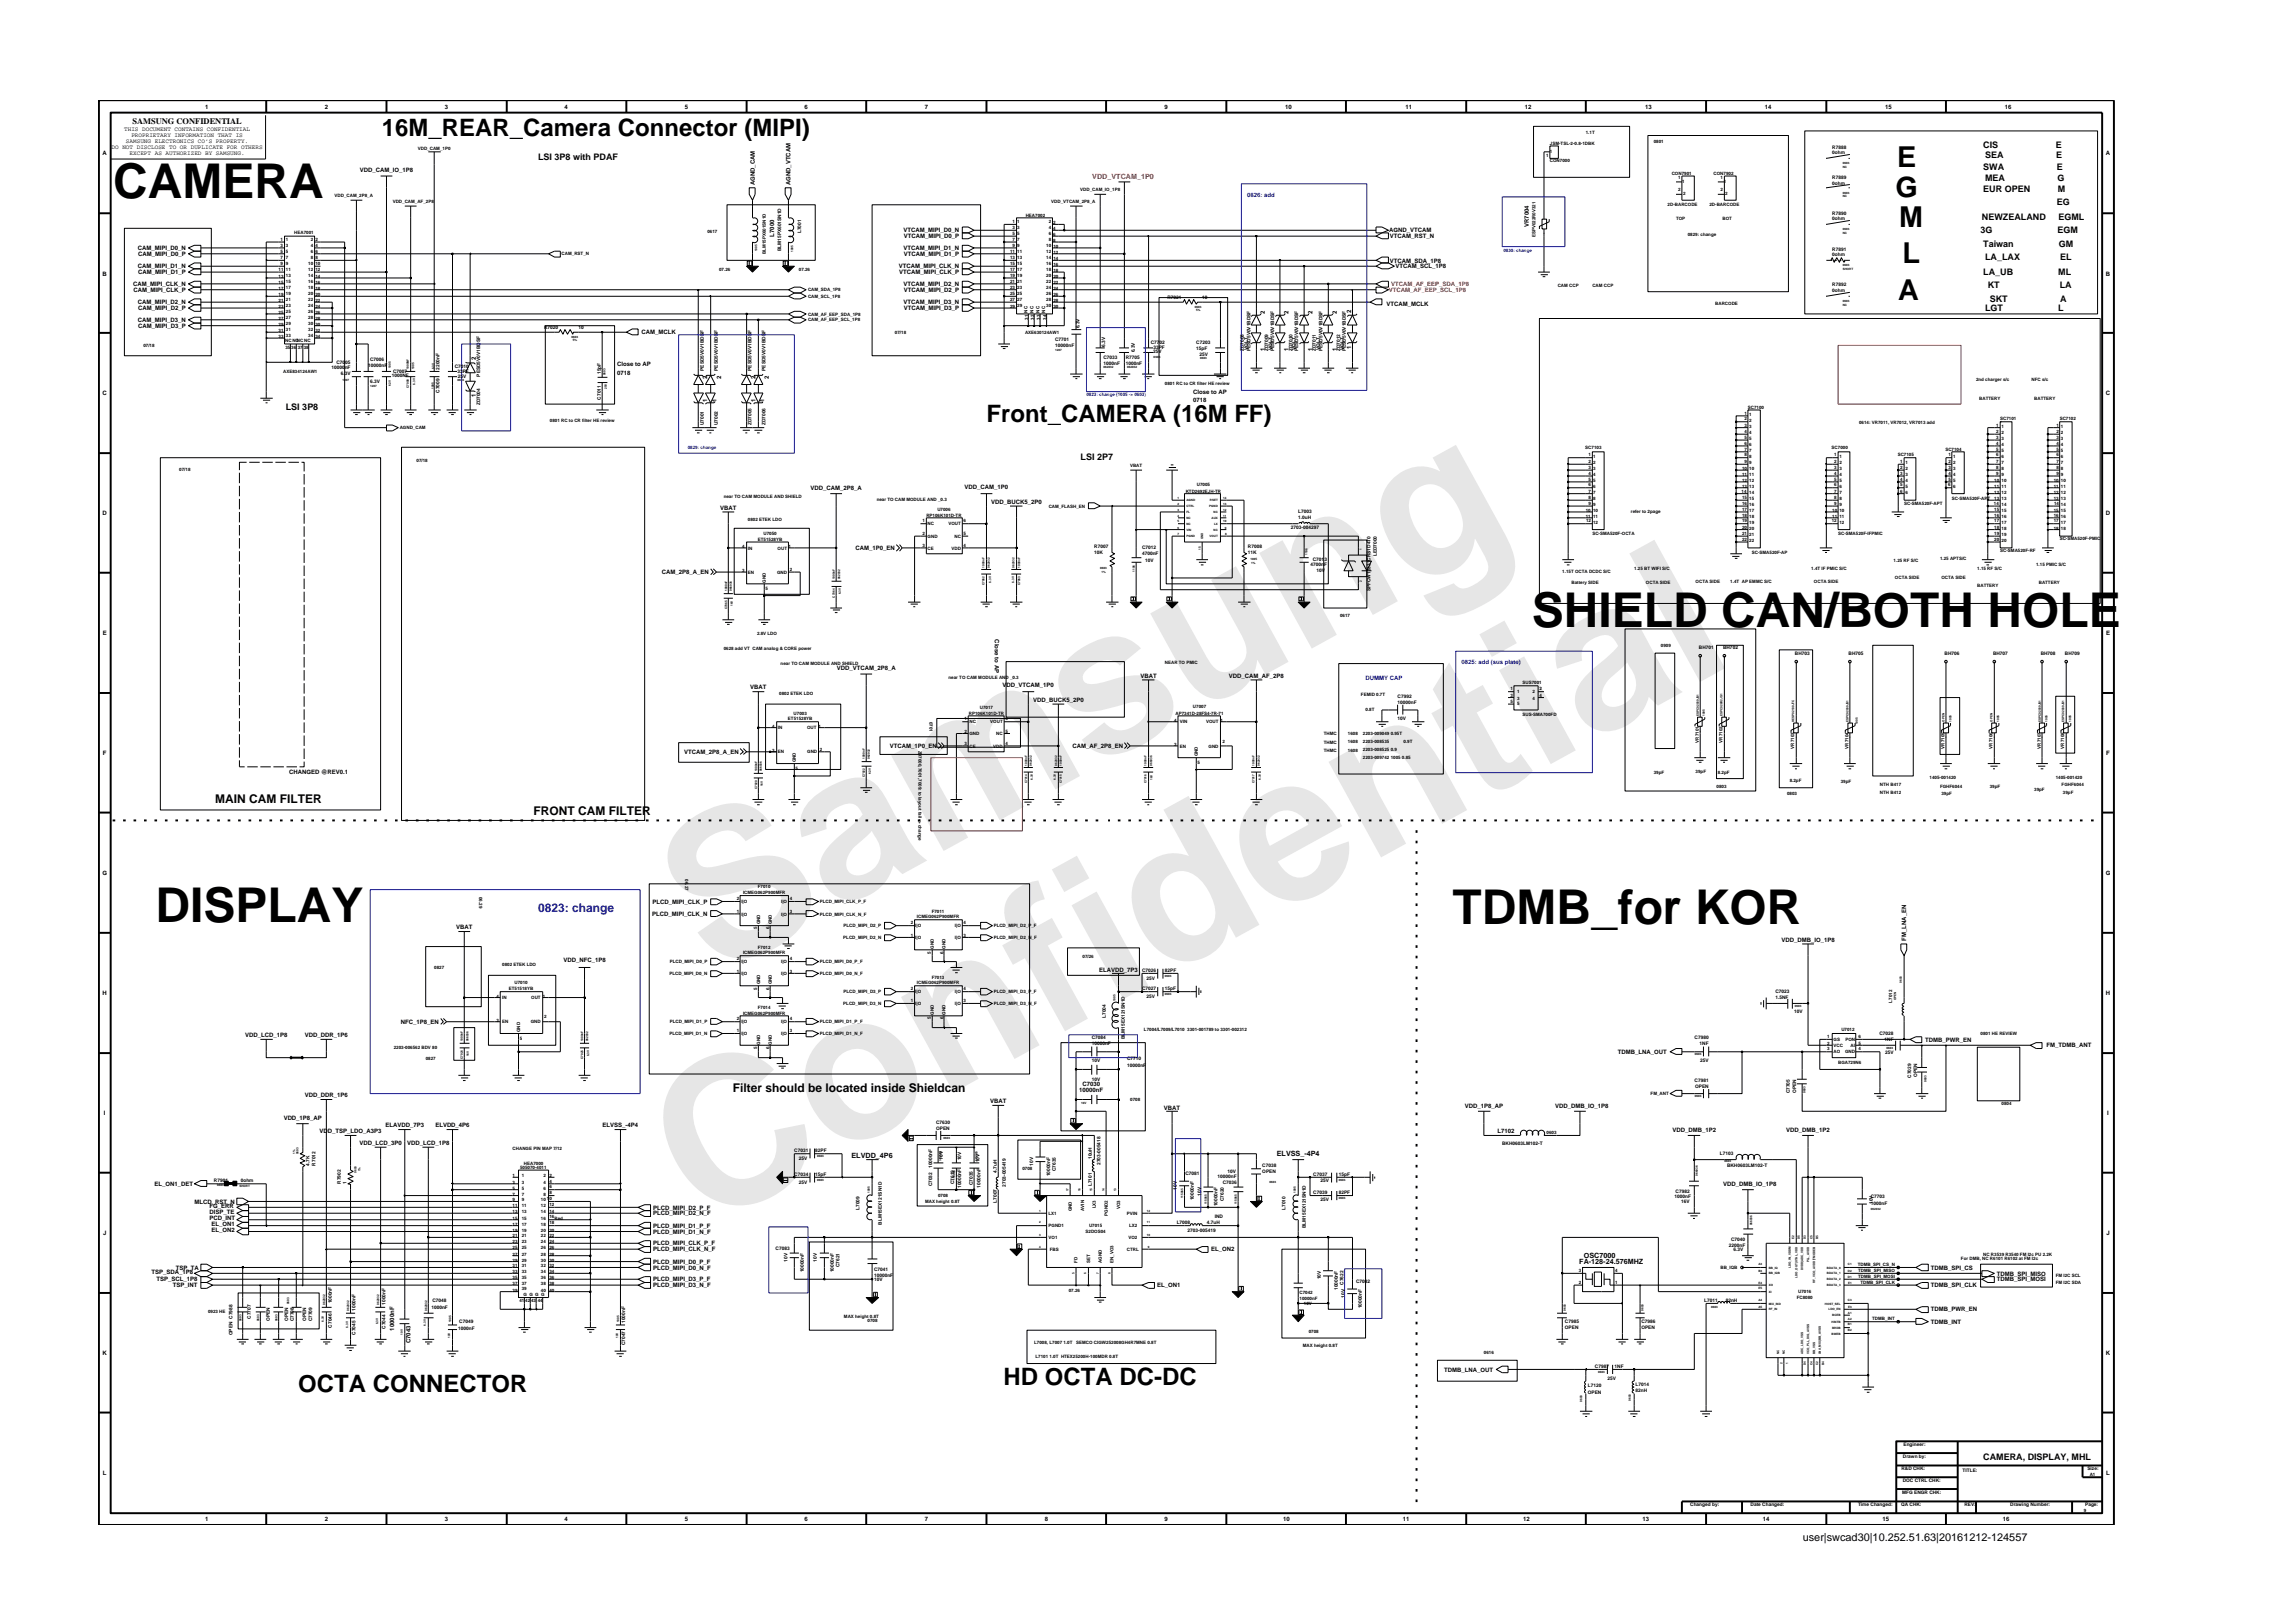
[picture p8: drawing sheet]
<svg xmlns="http://www.w3.org/2000/svg" width="297mm" height="210mm" viewBox="0 0 297 210" stroke-linecap="round" stroke-linejoin="round" font-family="sans-serif">
<defs><g id="words">
<g font-size="26.5" fill="#e6e6e6">
<text x="92.4" y="126.7" transform="rotate(-29 92.4 126.7)">Samsung</text>
<text x="91.1" y="159.4" transform="rotate(-29 91.1 159.4)">Confidential</text>
</g>
<g font-size="6.2">
<text x="14.7" y="25.7">CAMERA</text>
<text x="198.4" y="81.2">SHIELD CAN/BOTH HOLE</text>
<text x="20.2" y="119.5">DISPLAY</text>
<text x="188.2" y="119.7">TDMB_for KOR</text>
</g>
<g font-size="3.7">
<text x="245.8" y="21.6">E</text>
<text x="245.6" y="25.5">G</text>
<text x="246" y="29.4">M</text>
<text x="246.5" y="34.1">L</text>
<text x="245.9" y="38.9">A</text>
</g>
<g font-size="3.1">
<text x="49.5" y="17.6">16M_REAR_Camera Connector (MIPI)</text>
<text x="127.8" y="54.6">Front_CAMERA (16M FF)</text>
<text x="130" y="179.5">HD OCTA DC-DC</text>
<text x="38.6" y="180.3">OCTA CONNECTOR</text>
</g>
<g font-size="1.6">
<text x="27.9" y="104">MAIN CAM FILTER</text>
<text x="69.1" y="105.5">FRONT CAM FILTER</text>
<text x="94.9" y="141.5">Filter should be located inside Shieldcan</text>
</g>
<text font-size="1.6" fill="#00f" x="69.7" y="118.1">0823: change</text>
<text font-size="1.4" x="233.5" y="199.7">user|swcad30|10.252.51.63|20161212-124557</text>
<g font-size="1.2">
<text x="69.7" y="20.7">LSI 3P8 with PDAF</text>
<text x="256.9" y="22">SWA</text>
<text x="256.9" y="19.2">CIS</text>
<text x="257.2" y="23.4">MEA</text>
<text x="257.2" y="20.5">SEA</text>
<text x="266.3" y="19.2">E</text>
<text x="266.4" y="20.5">E</text>
<text x="266.4" y="22">E</text>
<text x="266.6" y="23.4">G</text>
<text x="256.7" y="28.5">NEWZEALAND</text>
<text x="256.9" y="24.9">EUR OPEN</text>
<text x="266.4" y="26.5">EG</text>
<text x="266.6" y="24.9">M</text>
<text x="266.6" y="28.5">EGML</text>
<text x="256.6" y="30.2">3G</text>
<text x="256.9" y="31.9">Taiwan</text>
<text x="256.9" y="35.6">LA_UB</text>
<text x="257.2" y="33.7">LA_LAX</text>
<text x="266.5" y="30.2">EGM</text>
<text x="266.6" y="35.6">ML</text>
<text x="266.7" y="31.9">GM</text>
<text x="266.9" y="33.7">EL</text>
<text x="257.2" y="40.3">LGT</text>
<text x="257.5" y="37.4">KT</text>
<text x="257.8" y="39.1">SKT</text>
<text x="266.6" y="40.3">L</text>
<text x="266.8" y="37.4">LA</text>
<text x="266.9" y="39.1">A</text>
<text x="37" y="53.1">LSI 3P8</text>
<text x="140" y="59.5">LSI 2P7</text>
<text x="256.9" y="189.1">CAMERA, DISPLAY, MHL</text>
</g>
<text font-size="1.1" x="17.2" y="16.1">SAMSUNG CONFIDENTIAL</text>
<text font-size=".9" fill="#f00" x="141.5" y="23.1">VDD_VTCAM_1P0</text>
<g font-size=".9">
<text x="110.3" y="150">ELVDD_4P6</text>
<text x="165.4" y="149.8">ELVSS_-4P4</text>
<text x="204.6" y="163.7">FA-128-24.576MHZ</text>
<text x="205.2" y="162.9">OSC7000</text>
</g>
<g font-size=".8">
<text x="16.1" y="17">THIS DOCUMENT CONTAINS CONFIDENTIAL</text>
<text x="17" y="17.8">PROPRIETARY INFORMATION THAT IS</text>
<text x="26.6" y="14.1">1</text>
<text x="42.1" y="14.1">2</text>
<text x="57.6" y="14.1">3</text>
<text x="73.1" y="14.1">4</text>
<text x="88.7" y="14.1">5</text>
<text x="104.2" y="14.1">6</text>
<text x="119.8" y="14.1">7</text>
<text x="150.9" y="14.1">9</text>
<text x="166.5" y="14.1">10</text>
<text x="182.1" y="14.1">11</text>
<text x="197.5" y="14.1">12</text>
<text x="213.1" y="14.1">13</text>
<text x="228.6" y="14.1">14</text>
<text x="244.2" y="14.1">15</text>
<text x="259.7" y="14.1">16</text>
<text x="13.3" y="20.1">A</text>
<text x="14.5" y="19.3">DO NOT DISCLOSE TO OR DUPLICATE FOR OTHERS</text>
<text x="16.3" y="18.5">SAMSUNG ELECTRONICS CO’S PROPERTY.</text>
<text x="16.8" y="20.1">EXCEPT AS AUTHORIZED BY SAMSUNG.</text>
<text x="46.6" y="22.3">VDD_CAM_IO_1P8</text>
<text x="97.8" y="24" transform="rotate(-90 97.8 24)">AGND_CAM</text>
<text x="102.4" y="24" transform="rotate(-90 102.4 24)">AGND_VTCAM</text>
<text x="272.8" y="20.1">A</text>
<text x="198.1" y="29.4" transform="rotate(-90 198.1 29.4)">VR7004</text>
<text x="13.3" y="35.7">B</text>
<text x="17.9" y="34.8">CAM_MIPI_D1_N</text>
<text x="17.9" y="32.4">CAM_MIPI_D0_N</text>
<text x="17.9" y="35.5">CAM_MIPI_D1_P</text>
<text x="17.9" y="33.2">CAM_MIPI_D0_P</text>
<text x="100.3" y="30.7" transform="rotate(-90 100.3 30.7)">L7000</text>
<text x="116.4" y="34.8">VTCAM_MIPI_CLK_N</text>
<text x="116.5" y="35.5">VTCAM_MIPI_CLK_P</text>
<text x="117" y="30.1">VTCAM_MIPI_D0_N</text>
<text x="117" y="32.4">VTCAM_MIPI_D1_N</text>
<text x="117.1" y="30.9">VTCAM_MIPI_D0_P</text>
<text x="117.1" y="33.2">VTCAM_MIPI_D1_P</text>
<text x="180" y="30.1">AGND_VTCAM</text>
<text x="180" y="30.9">VTCAM_RST_N</text>
<text x="180" y="34">VTCAM_SDA_1P8</text>
<text x="180.8" y="34.8">VTCAM_SCL_1P8</text>
<text x="272.8" y="35.7">B</text>
<text x="17.3" y="37.1">CAM_MIPI_CLK_N</text>
<text x="17.3" y="37.8">CAM_MIPI_CLK_P</text>
<text x="17.9" y="41.7">CAM_MIPI_D3_N</text>
<text x="17.9" y="39.4">CAM_MIPI_D2_N</text>
<text x="17.9" y="40.2">CAM_MIPI_D2_P</text>
<text x="117" y="39.4">VTCAM_MIPI_D3_N</text>
<text x="117" y="37.1">VTCAM_MIPI_D2_N</text>
<text x="117.1" y="37.8">VTCAM_MIPI_D2_P</text>
<text x="117.1" y="40.2">VTCAM_MIPI_D3_P</text>
<text x="163.9" y="40.7" transform="rotate(-90 163.9 40.7)">2</text>
<text x="166.9" y="40.7" transform="rotate(-90 166.9 40.7)">2</text>
<text x="170" y="40.7" transform="rotate(-90 170 40.7)">2</text>
<text x="173.2" y="40.7" transform="rotate(-90 173.2 40.7)">2</text>
<text x="175" y="40.5" transform="rotate(-90 175 40.5)">2</text>
<text x="179.6" y="39.6">VTCAM_MCLK</text>
<text x="17.9" y="42.5">CAM_MIPI_D3_P</text>
<text x="61.6" y="46.7" transform="rotate(-90 61.6 46.7)">2</text>
<text x="80" y="47.4">Close to AP</text>
<text x="83.1" y="43.3">CAM_MCLK</text>
<text x="163.9" y="45.4" transform="rotate(-90 163.9 45.4)">1</text>
<text x="166.9" y="45.4" transform="rotate(-90 166.9 45.4)">1</text>
<text x="170" y="45.4" transform="rotate(-90 170 45.4)">1</text>
<text x="173.2" y="45.4" transform="rotate(-90 173.2 45.4)">1</text>
<text x="175" y="45.2" transform="rotate(-90 175 45.2)">1</text>
<text x="13.3" y="51.2">C</text>
<text x="61.6" y="51.4" transform="rotate(-90 61.6 51.4)">1</text>
<text x="80" y="48.6">0718</text>
<text x="91.6" y="49.1" transform="rotate(-90 91.6 49.1)">2</text>
<text x="91.6" y="52.1" transform="rotate(-90 91.6 52.1)">1</text>
<text x="92.8" y="52.1" transform="rotate(-90 92.8 52.1)">1</text>
<text x="93.4" y="49.1" transform="rotate(-90 93.4 49.1)">2</text>
<text x="97.9" y="52.1" transform="rotate(-90 97.9 52.1)">1</text>
<text x="97.9" y="49.1" transform="rotate(-90 97.9 49.1)">2</text>
<text x="99" y="52.1" transform="rotate(-90 99 52.1)">1</text>
<text x="99.6" y="49.1" transform="rotate(-90 99.6 49.1)">2</text>
<text x="154.5" y="51">Close to AP</text>
<text x="154.5" y="52.1">0718</text>
<text x="272.8" y="51.2">C</text>
<text x="105" y="63.5">VDD_CAM_2P8_A</text>
<text x="125" y="63.3">VDD_CAM_1P0</text>
<text x="128.4" y="65.3">VDD_BUCK5_2P0</text>
<text x="13.3" y="66.8">D</text>
<text x="93.3" y="66">VBAT</text>
<text x="110.8" y="71.3">CAM_1P0_EN</text>
<text x="272.8" y="66.8">D</text>
<text x="85.7" y="74.4">CAM_2P8_A_EN</text>
<text x="13.3" y="82.3">E</text>
<text x="128.9" y="82.8" transform="rotate(90 128.9 82.8)">Close to AP</text>
<text x="272.8" y="82.3">E</text>
<text x="97.2" y="89.3">VBAT</text>
<text x="108.4" y="86.8">VDD_VTCAM_2P8_A</text>
<text x="129.9" y="89">VDD_VTCAM_1P0</text>
<text x="147.7" y="87.8">VBAT</text>
<text x="159.2" y="87.8">VDD_CAM_AF_2P8</text>
<text x="133.8" y="90.9">VDD_BUCK5_2P0</text>
<text x="13.3" y="97.8">F</text>
<text x="37.5" y="100.3">CHANGED @REV0.1</text>
<text x="88.6" y="97.7">VTCAM_2P8_A_EN</text>
<text x="115.3" y="96.9">VTCAM_1P0_EN</text>
<text x="138.9" y="96.9">CAM_AF_2P8_EN</text>
<text x="272.8" y="97.8">F</text>
<text x="13.3" y="113.3">G</text>
<text x="272.8" y="113.3">G</text>
<text x="84.5" y="118.7">PLCD_MIPI_CLK_N</text>
<text x="84.5" y="117.1">PLCD_MIPI_CLK_P</text>
<text x="59.1" y="120.4">VBAT</text>
<text x="73" y="124.7">VDD_NFC_1P8</text>
<text x="142.4" y="125.9">ELAVDD_7P3</text>
<text x="230.8" y="122">VDD_DMB_IO_1P8</text>
<text x="246.9" y="121.9" transform="rotate(-90 246.9 121.9)">FM_LNA_EN</text>
<text x="13.3" y="128.9">H</text>
<text x="272.8" y="128.9">H</text>
<text x="31.7" y="134.3">VDD_LCD_1P8</text>
<text x="39.5" y="134.3">VDD_DDR_1P6</text>
<text x="51.9" y="132.6">NFC_1P8_EN</text>
<text x="209.6" y="136.5">TDMB_LNA_OUT</text>
<text x="249.4" y="134.9">TDMB_PWR_EN</text>
<text x="265.1" y="135.7">FM_TDMB_ANT</text>
<text x="39.5" y="142.1">VDD_DDR_1P6</text>
<text x="128.3" y="142.9">VBAT</text>
<text x="139.8" y="141.5">10000nF</text>
<text x="140.2" y="140.7">C7030</text>
<text x="150.8" y="143.7">VBAT</text>
<text x="189.7" y="143.5">VDD_1P8_AP</text>
<text x="201.5" y="143.5">VDD_DMB_IO_1P8</text>
<text x="13.5" y="144.4">I</text>
<text x="36.7" y="145.1">VDD_1P8_AP</text>
<text x="41.4" y="146.8">VDD_TSP_LDO_A3P3</text>
<text x="46.6" y="148.4">VDD_LCD_3P0</text>
<text x="49.9" y="146">ELAVDD_7P3</text>
<text x="52.7" y="148.4">VDD_LCD_1P8</text>
<text x="56.4" y="146">ELVDD_4P6</text>
<text x="78.1" y="146">ELVSS_-4P4</text>
<text x="194" y="146.8">L7102</text>
<text x="216.7" y="146.7">VDD_DMB_1P2</text>
<text x="231.4" y="146.7">VDD_DMB_1P2</text>
<text x="273" y="144.4">I</text>
<text x="20" y="153.6">EL_ON1_DET</text>
<text x="25.2" y="155.9">MLCD_RST_N</text>
<text x="223.2" y="153.6">VDD_DMB_IO_1P8</text>
<text x="13.4" y="160">J</text>
<text x="27.1" y="158">PCD_INT</text>
<text x="27.1" y="157.3">DISP_TE</text>
<text x="27.1" y="156.5">FG_ERR</text>
<text x="27.4" y="159.7">EL_ON2</text>
<text x="27.4" y="158.8">EL_ON1</text>
<text x="84.6" y="156.7">PLCD_MIPI_D2_P_F</text>
<text x="84.6" y="157.5">PLCD_MIPI_D2_N_F</text>
<text x="84.6" y="159.1">PLCD_MIPI_D1_P_F</text>
<text x="84.6" y="159.8">PLCD_MIPI_D1_N_F</text>
<text x="84.6" y="161.3">PLCD_MIPI_CLK_P_F</text>
<text x="272.9" y="160">J</text>
<text x="19.6" y="165.1">TSP_SDA_1P8</text>
<text x="20.3" y="166">TSP_SCL_1P8</text>
<text x="22.4" y="166.8">TSP_INT</text>
<text x="22.8" y="164.5">TSP_TA</text>
<text x="84.6" y="163.7">PLCD_MIPI_D0_P_F</text>
<text x="84.6" y="164.5">PLCD_MIPI_D0_N_F</text>
<text x="84.6" y="166">PLCD_MIPI_D3_P_F</text>
<text x="84.6" y="166.8">PLCD_MIPI_D3_N_F</text>
<text x="84.6" y="162.1">PLCD_MIPI_CLK_N_F</text>
<text x="149.9" y="166.8">EL_ON1</text>
<text x="156.9" y="162.1">EL_ON2</text>
<text x="250.1" y="164.5">TDMB_SPI_CS</text>
<text x="250.1" y="166.8">TDMB_SPI_CLK</text>
<text x="258.7" y="166">TDMB_SPI_MOSI</text>
<text x="258.7" y="165.2">TDMB_SPI_MISO</text>
<text x="51.1" y="172.4" transform="rotate(-90 51.1 172.4)">10000nF</text>
<text x="250.1" y="171.5">TDMB_INT</text>
<text x="250.1" y="169.9">TDMB_PWR_EN</text>
<text x="13.3" y="175.5">K</text>
<text x="53.2" y="174" transform="rotate(-90 53.2 174)">C7043</text>
<text x="187.1" y="177.7">TDMB_LNA_OUT</text>
<text x="272.8" y="175.5">K</text>
<text x="13.3" y="191.1">L</text>
<text x="272.8" y="191.1">L</text>
<text x="26.6" y="197.1">1</text>
<text x="42.1" y="197.1">2</text>
<text x="57.6" y="197.1">3</text>
<text x="73.1" y="197.1">4</text>
<text x="88.7" y="197.1">5</text>
<text x="104.2" y="197.1">6</text>
<text x="119.8" y="197.1">7</text>
<text x="135.4" y="197.1">8</text>
<text x="150.9" y="197.1">9</text>
<text x="166.2" y="197.1">10</text>
<text x="181.7" y="197.1">11</text>
<text x="197.3" y="197.1">12</text>
<text x="212.8" y="197.1">13</text>
<text x="228.4" y="197.1">14</text>
<text x="243.9" y="197.1">15</text>
<text x="259.4" y="197.1">16</text>
</g>
<g font-size=".8" fill="#00f">
<text x="161.6" y="25.5">0826: add</text>
<text x="176.9" y="88.1">DUMMY CAP</text>
<text x="189.3" y="86">0825: add (sus plate)</text>
</g>
<g font-size=".8" fill="#f00">
<text x="179.9" y="37.8">VTCAM_AF_EEP_SCL_1P8</text>
<text x="180.2" y="37.1">VTCAM_AF_EEP_SDA_1P8</text>
</g>
<g font-size=".6">
<text x="205.4" y="17.4">1.1T</text>
<text x="54.1" y="19.4">VDD_CAM_1P0</text>
<text x="200.3" y="20.3">1</text>
<text x="200.8" y="19.9">1</text>
<text x="200.8" y="18.7">JSM-TSL-2-0.8-1DBK</text>
<text x="200.8" y="21">CON7000</text>
<text x="214.2" y="18.6">0801</text>
<text x="216.6" y="22.6">CON7901</text>
<text x="217.4" y="23.2">1</text>
<text x="217.9" y="23.7">1</text>
<text x="222" y="22.6">CON7902</text>
<text x="222.9" y="23.2">1</text>
<text x="223.3" y="23.7">1</text>
<text x="237.3" y="19.2">R7888</text>
<text x="237.3" y="20">0ohm</text>
<text x="237.3" y="23.9">0ohm</text>
<text x="237.3" y="23.1">R7889</text>
<text x="43.3" y="25.6">VDD_CAM_2P8_A</text>
<text x="50.9" y="26.3">VDD_CAM_AF_2P8</text>
<text x="131.2" y="29.7">3</text>
<text x="131.2" y="28.9">1 1</text>
<text x="131.8" y="29.7">3</text>
<text x="132.9" y="28.1">HEA7002</text>
<text x="135.8" y="29.7">4</text>
<text x="135.8" y="28.9">2</text>
<text x="136.2" y="26.3">VDD_VTCAM_2P8_A</text>
<text x="136.4" y="29.8">4</text>
<text x="136.4" y="29.1">2</text>
<text x="139.9" y="24.8">VDD_CAM_IO_1P8</text>
<text x="216" y="26.7">2D-BARCODE</text>
<text x="217.1" y="28.5">TOP</text>
<text x="217.4" y="24.8">2</text>
<text x="218.1" y="25.3">2</text>
<text x="221.4" y="26.7">2D-BARCODE</text>
<text x="222.9" y="24.8">2</text>
<text x="223.1" y="28.5">BOT</text>
<text x="223.5" y="25.3">2</text>
<text x="237.3" y="27.8">R7890</text>
<text x="237.3" y="28.6">0ohm</text>
<text x="36.1" y="35.1">11 11</text>
<text x="36.4" y="31.2">1 1</text>
<text x="36.4" y="33.6">7</text>
<text x="36.4" y="32.8">5 5</text>
<text x="36.4" y="34.3">9 9</text>
<text x="36.4" y="31.9">3 3</text>
<text x="37" y="35.8">13</text>
<text x="37" y="33.6">7</text>
<text x="38.1" y="30.3">HEA7001</text>
<text x="39.9" y="34.3">10 10</text>
<text x="39.9" y="35.1">12 12</text>
<text x="39.9" y="35.8">14</text>
<text x="40.3" y="31.2">2</text>
<text x="40.3" y="31.9">4 4</text>
<text x="40.3" y="33.6">8 8</text>
<text x="40.3" y="32.8">6 6</text>
<text x="40.9" y="31.2">2</text>
<text x="72.8" y="33.1">CAM_RST_N</text>
<text x="91.6" y="30.2">0617</text>
<text x="93.2" y="35.1">07.26</text>
<text x="99.2" y="32.9" transform="rotate(-90 99.2 32.9)">BLM15PX601SN1D</text>
<text x="101.2" y="32.5" transform="rotate(-90 101.2 32.5)">BLM15PX601SN1D</text>
<text x="103.5" y="35.1">07.26</text>
<text x="103.8" y="30.2" transform="rotate(-90 103.8 30.2)">L7001</text>
<text x="130.8" y="32.8">11</text>
<text x="130.8" y="33.6">13 13</text>
<text x="130.8" y="34.3">15</text>
<text x="130.8" y="35.1">17 17</text>
<text x="130.8" y="35.8">19</text>
<text x="131.2" y="30.4">5 5</text>
<text x="131.2" y="31.2">7</text>
<text x="131.2" y="31.9">9 9</text>
<text x="131.8" y="32.8">11</text>
<text x="131.8" y="34.3">15</text>
<text x="131.8" y="31.2">7</text>
<text x="131.8" y="35.8">19</text>
<text x="135.5" y="31.9">10</text>
<text x="135.5" y="32.8">12</text>
<text x="135.5" y="33.6">14</text>
<text x="135.5" y="34.3">16</text>
<text x="135.5" y="35.1">18</text>
<text x="135.5" y="35.8">20</text>
<text x="135.8" y="30.4">6</text>
<text x="135.8" y="31.2">8</text>
<text x="136.4" y="30.6">6</text>
<text x="136.4" y="31.4">8</text>
<text x="136.5" y="32.1">10</text>
<text x="136.5" y="32.9">12</text>
<text x="136.5" y="33.7">14</text>
<text x="136.5" y="34.5">16</text>
<text x="136.5" y="35.2">18</text>
<text x="198.9" y="30.8" transform="rotate(-90 198.9 30.8)">ESPV022R0V321</text>
<text x="218.6" y="30.6">0829: change</text>
<text x="237.3" y="32.5">R7891</text>
<text x="237.3" y="33.2">0ohm</text>
<text x="36.1" y="40.7">25</text>
<text x="36.1" y="41.4">27</text>
<text x="36.1" y="36.8">15</text>
<text x="36.1" y="39.9">23</text>
<text x="36.1" y="37.5">17</text>
<text x="36.1" y="38.4">19</text>
<text x="36.1" y="36">13</text>
<text x="36.1" y="39.1">21</text>
<text x="37" y="41.3">27</text>
<text x="37" y="40.5">25</text>
<text x="37" y="36.6">15</text>
<text x="37" y="39">21</text>
<text x="37" y="39.7">23</text>
<text x="37" y="37.5">17</text>
<text x="37" y="38.2">19</text>
<text x="39.9" y="40.5">26</text>
<text x="39.9" y="41.3">28</text>
<text x="39.9" y="36.6">16</text>
<text x="39.9" y="39.7">24</text>
<text x="39.9" y="37.5">18</text>
<text x="39.9" y="38.2">20</text>
<text x="39.9" y="39">22</text>
<text x="40.9" y="40.7">26</text>
<text x="40.9" y="41.4">28</text>
<text x="40.9" y="36">14</text>
<text x="40.9" y="39.9">24</text>
<text x="40.9" y="36.8">16</text>
<text x="40.9" y="38.4">20</text>
<text x="40.9" y="39.1">22</text>
<text x="40.9" y="37.5">18</text>
<text x="104.7" y="41.6">CAM_AF_EEP_SCL_1P8</text>
<text x="104.7" y="40.9">CAM_AF_EEP_SDA_1P8</text>
<text x="104.7" y="38.6">CAM_SCL_1P8</text>
<text x="104.7" y="37.7">CAM_SDA_1P8</text>
<text x="130.8" y="39.9">29</text>
<text x="130.8" y="39">27 27</text>
<text x="130.8" y="38.2">25</text>
<text x="130.8" y="36.6">21 21</text>
<text x="130.8" y="37.5">23</text>
<text x="131.8" y="39.7">29</text>
<text x="131.8" y="38.2">25</text>
<text x="131.8" y="37.5">23</text>
<text x="133.1" y="40.5" transform="rotate(-90 133.1 40.5)">NC</text>
<text x="133.2" y="41.4" transform="rotate(-90 133.2 41.4)">31</text>
<text x="133.9" y="40.5" transform="rotate(-90 133.9 40.5)">NC</text>
<text x="134" y="41.4" transform="rotate(-90 134 41.4)">32</text>
<text x="134.6" y="40.5" transform="rotate(-90 134.6 40.5)">NC</text>
<text x="134.7" y="41.4" transform="rotate(-90 134.7 41.4)">33</text>
<text x="135.4" y="40.5" transform="rotate(-90 135.4 40.5)">NC</text>
<text x="135.5" y="39.7">30</text>
<text x="135.5" y="38.2">26</text>
<text x="135.5" y="39">28</text>
<text x="135.5" y="36.6">22</text>
<text x="135.5" y="37.5">24</text>
<text x="135.6" y="41.4" transform="rotate(-90 135.6 41.4)">34</text>
<text x="136.5" y="39.9">30</text>
<text x="136.5" y="38.4">26</text>
<text x="136.5" y="39.1">28</text>
<text x="136.5" y="36">20</text>
<text x="136.5" y="36.8">22</text>
<text x="136.5" y="37.5">24</text>
<text x="151.2" y="38.7">R7021</text>
<text x="155.7" y="38.7">10</text>
<text x="201.8" y="37.2">CAM CCP</text>
<text x="206.3" y="37.2">CAM CCP</text>
<text x="222.2" y="39.5">BARCODE</text>
<text x="237.3" y="37.1">R7892</text>
<text x="237.3" y="37.9">0ohm</text>
<text x="18.6" y="45">07/18</text>
<text x="36.1" y="43.8">33</text>
<text x="36.1" y="42.2">29</text>
<text x="36.1" y="43">31</text>
<text x="36.9" y="44.3">NCNCNCNC</text>
<text x="37" y="45.2">35</text>
<text x="37" y="43.6">33</text>
<text x="37" y="42.1">29</text>
<text x="37" y="42.9">31</text>
<text x="37.7" y="45.2">36</text>
<text x="38.6" y="45.2">37 38</text>
<text x="39.9" y="43.6">34</text>
<text x="39.9" y="42.9">32</text>
<text x="39.9" y="42.1">30</text>
<text x="40.9" y="43.8">34</text>
<text x="40.9" y="43">32</text>
<text x="40.9" y="42.2">30</text>
<text x="42.9" y="47.9">10000nF</text>
<text x="43.6" y="47.1">C7005</text>
<text x="47.7" y="47.6">10000nF</text>
<text x="47.9" y="46.8">C7006</text>
<text x="57" y="47.9" transform="rotate(-90 57 47.9)">2200nF</text>
<text x="58.9" y="47.7">C7010</text>
<text x="70.5" y="42.6">R7020</text>
<text x="75" y="42.6">10</text>
<text x="115.9" y="43.2">07/18</text>
<text x="132.8" y="43.2">AXE630124AW1</text>
<text x="136.7" y="45">10000nF</text>
<text x="136.7" y="44.1">C7701</text>
<text x="139.8" y="42.5" transform="rotate(-90 139.8 42.5)">6.3V</text>
<text x="142.9" y="47.3">1000nF</text>
<text x="142.9" y="46.5">C7033</text>
<text x="143.1" y="44.9" transform="rotate(-90 143.1 44.9)">6.3V</text>
<text x="145.8" y="47.3">1000nF</text>
<text x="145.8" y="46.5">R7705</text>
<text x="147" y="45.7" transform="rotate(-90 147 45.7)">6.3V</text>
<text x="149.1" y="44.6">C7702</text>
<text x="149.4" y="45.8">25V</text>
<text x="149.4" y="45.2">33PF</text>
<text x="155" y="44.6">C7203</text>
<text x="155" y="45.3">15pF</text>
<text x="155.4" y="46.1">25V</text>
<text x="161.1" y="45.5" transform="rotate(-90 161.1 45.5)">ZD7008</text>
<text x="161.7" y="45.3" transform="rotate(-90 161.7 45.3)">VOLT</text>
<text x="162" y="45.5" transform="rotate(-90 162 45.5)">PESD5V0V1BDSF</text>
<text x="164.3" y="45.5" transform="rotate(-90 164.3 45.5)">ZD7009</text>
<text x="164.8" y="45.3" transform="rotate(-90 164.8 45.3)">VOLT</text>
<text x="165" y="45.5" transform="rotate(-90 165 45.5)">PESD5V0V1BDSF</text>
<text x="167.4" y="45.5" transform="rotate(-90 167.4 45.5)">ZD7010</text>
<text x="167.8" y="45.3" transform="rotate(-90 167.8 45.3)">VOLT</text>
<text x="168.2" y="45.5" transform="rotate(-90 168.2 45.5)">PESD5V0V1BDSF</text>
<text x="170.5" y="45.5" transform="rotate(-90 170.5 45.5)">ZD7011</text>
<text x="171" y="45.3" transform="rotate(-90 171 45.3)">VOLT</text>
<text x="171.3" y="45.5" transform="rotate(-90 171.3 45.5)">PESD5V0V1BDSF</text>
<text x="173.6" y="45.5" transform="rotate(-90 173.6 45.5)">ZD7012</text>
<text x="174.1" y="45.3" transform="rotate(-90 174.1 45.3)">VOLT</text>
<text x="174.4" y="45.5" transform="rotate(-90 174.4 45.5)">PESD5V0V1BDSF</text>
<text x="36.7" y="48.3">AXE834124AW1</text>
<text x="44.1" y="48.6">6.3V</text>
<text x="47.9" y="49.6">6.3V</text>
<text x="50.7" y="48.9">1000NF</text>
<text x="50.9" y="48.3">C7007</text>
<text x="57" y="50.9" transform="rotate(-90 57 50.9)">C7009</text>
<text x="59.2" y="48.3">33PF</text>
<text x="59.3" y="48.9">25V</text>
<text x="62.2" y="52.5" transform="rotate(-90 62.2 52.5)">ZD7004</text>
<text x="62.2" y="48.8" transform="rotate(-90 62.2 48.8)">PESD5V0V1BDSF</text>
<text x="77.8" y="51.8" transform="rotate(-90 77.8 51.8)">C7011</text>
<text x="77.8" y="48.5" transform="rotate(-90 77.8 48.5)">15pF</text>
<text x="91.2" y="48" transform="rotate(-90 91.2 48)">PESD5V0V1BDSF</text>
<text x="93" y="48" transform="rotate(-90 93 48)">PESD5V0V1BDSF</text>
<text x="97.3" y="48" transform="rotate(-90 97.3 48)">PESD5V0V1BDSF</text>
<text x="99.2" y="48" transform="rotate(-90 99.2 48)">PESD5V0V1BDSF</text>
<text x="150.9" y="49.8">0801 RC to CR filter HE review</text>
<text x="226" y="53.7">1</text>
<text x="226.4" y="52.9">SC7100</text>
<text x="226.6" y="53.9">1</text>
<text x="256" y="49.4">2nd charger s/c</text>
<text x="256.4" y="51.8">BATTERY</text>
<text x="263.2" y="49.4">NFC s/c</text>
<text x="263.5" y="51.8">BATTERY</text>
<text x="51.8" y="55.6">AGND_CAM</text>
<text x="54" y="59.9">07/18</text>
<text x="71.2" y="54.6">0801 RC to CR filter HE review</text>
<text x="91.2" y="55.1" transform="rotate(-90 91.2 55.1)">U7001</text>
<text x="93" y="55.1" transform="rotate(-90 93 55.1)">U7002</text>
<text x="97.3" y="55.1" transform="rotate(-90 97.3 55.1)">ZD7005</text>
<text x="99.2" y="55.1" transform="rotate(-90 99.2 55.1)">ZD7006</text>
<text x="205.4" y="58.2">SC7103</text>
<text x="205.8" y="60">2</text>
<text x="205.8" y="59.1">1</text>
<text x="206.4" y="59.3">1</text>
<text x="226" y="57.6">6</text>
<text x="226" y="58.4">7</text>
<text x="226" y="59.1">8</text>
<text x="226" y="60">9</text>
<text x="226" y="54.5">2</text>
<text x="226" y="55.3">3</text>
<text x="226" y="56.1">4</text>
<text x="226" y="56.8">5</text>
<text x="226.6" y="58.5">7</text>
<text x="226.6" y="59.3">8</text>
<text x="226.6" y="54.6">2</text>
<text x="226.6" y="55.4">3</text>
<text x="226.6" y="56.2">4</text>
<text x="226.6" y="57">5</text>
<text x="226.6" y="57.8">6</text>
<text x="237.3" y="58.2">SC7000</text>
<text x="237.6" y="60">2</text>
<text x="237.6" y="59.1">1</text>
<text x="238.3" y="59.3">1</text>
<text x="240.8" y="54.9">0614: VR7011, VR7012, VR7013 add</text>
<text x="245.8" y="59.1">SC7105</text>
<text x="246.2" y="60">1</text>
<text x="252" y="58.4">SC7104</text>
<text x="252.4" y="59.1">1</text>
<text x="252.4" y="60">2</text>
<text x="253" y="59.3">1</text>
<text x="258.6" y="56.8">3</text>
<text x="258.6" y="57.6">4</text>
<text x="258.6" y="58.4">5</text>
<text x="258.6" y="55.3">1</text>
<text x="258.6" y="56.1">2</text>
<text x="258.6" y="59.1">6</text>
<text x="258.6" y="60">7</text>
<text x="259.1" y="54.5">SC7101</text>
<text x="259.3" y="56.2">2</text>
<text x="259.3" y="57">3</text>
<text x="259.3" y="57.8">4</text>
<text x="259.3" y="58.5">5</text>
<text x="259.3" y="55.4">1</text>
<text x="259.3" y="59.3">6</text>
<text x="266.4" y="59.1">6</text>
<text x="266.4" y="60">7</text>
<text x="266.4" y="56.1">2</text>
<text x="266.4" y="56.8">3</text>
<text x="266.4" y="57.6">4</text>
<text x="266.4" y="58.4">5</text>
<text x="266.4" y="55.3">1</text>
<text x="266.8" y="54.5">SC7102</text>
<text x="267" y="58.5">5</text>
<text x="267" y="59.3">6</text>
<text x="267" y="56.2">2</text>
<text x="267" y="57">3</text>
<text x="267" y="57.8">4</text>
<text x="267" y="55.4">1</text>
<text x="23.2" y="61.1">07/18</text>
<text x="93.8" y="64.5">near TO CAM MODULE AND SHIELD</text>
<text x="113.6" y="65">near TO CAM MODULE AND _0.3</text>
<text x="135.9" y="65.8">CAM_FLASH_EN</text>
<text x="146.4" y="60.5">VBAT</text>
<text x="153.6" y="63.9">KTD2692EJH-TR</text>
<text x="155" y="63">U7005</text>
<text x="205.8" y="60.7">3</text>
<text x="205.8" y="61.5">4</text>
<text x="205.8" y="62.3">5</text>
<text x="205.8" y="63">6</text>
<text x="205.8" y="63.9">7</text>
<text x="205.8" y="64.6">8</text>
<text x="205.8" y="65.4">9</text>
<text x="206.4" y="60.1">2</text>
<text x="206.4" y="60.9">3</text>
<text x="206.4" y="61.7">4</text>
<text x="206.4" y="62.4">5</text>
<text x="206.4" y="63.2">6</text>
<text x="206.4" y="64">7</text>
<text x="206.4" y="64.8">8</text>
<text x="206.4" y="65.6">9</text>
<text x="225.6" y="63.9">14</text>
<text x="225.7" y="61.7">11</text>
<text x="225.7" y="63.2">13 13</text>
<text x="225.7" y="64.6">15</text>
<text x="225.7" y="65.4">16</text>
<text x="225.7" y="60.9">10 10</text>
<text x="225.7" y="62.4">12</text>
<text x="226.6" y="60.1">9</text>
<text x="226.6" y="64">14</text>
<text x="226.6" y="64.8">15</text>
<text x="226.6" y="65.6">16</text>
<text x="226.6" y="62.4">12</text>
<text x="226.6" y="61.7">11</text>
<text x="237.6" y="65.4">9</text>
<text x="237.6" y="60.7">3</text>
<text x="237.6" y="61.5">4</text>
<text x="237.6" y="62.3">5</text>
<text x="237.6" y="63">6</text>
<text x="237.6" y="63.9">7</text>
<text x="237.6" y="64.6">8</text>
<text x="238.3" y="65.6">9</text>
<text x="238.3" y="60.1">2</text>
<text x="238.3" y="60.9">3</text>
<text x="238.3" y="61.7">4</text>
<text x="238.3" y="62.4">5</text>
<text x="238.3" y="63.2">6</text>
<text x="238.3" y="64">7</text>
<text x="238.3" y="64.8">8</text>
<text x="246.2" y="60.7">2</text>
<text x="246.2" y="61.5">3</text>
<text x="246.2" y="62.3">4</text>
<text x="246.2" y="63">5</text>
<text x="246.2" y="63.9">6</text>
<text x="246.7" y="65.5">SC-SMA520F-APT</text>
<text x="246.8" y="60.1">1</text>
<text x="246.8" y="60.9">2</text>
<text x="246.8" y="61.7">3</text>
<text x="246.8" y="62.4">4</text>
<text x="246.8" y="63.2">5</text>
<text x="246.8" y="64">6</text>
<text x="252.3" y="63">6</text>
<text x="252.4" y="60.7">3</text>
<text x="252.4" y="61.5">4</text>
<text x="252.4" y="62.3">5</text>
<text x="252.8" y="64.7">SC-SMA520F-APT</text>
<text x="253" y="60.9">3</text>
<text x="253" y="61.7">4</text>
<text x="253" y="62.4">5</text>
<text x="253" y="63.2">6</text>
<text x="253" y="60.1">2</text>
<text x="258.3" y="65.4">14</text>
<text x="258.3" y="63.2">11 11</text>
<text x="258.3" y="64">12 12</text>
<text x="258.3" y="62.4">10</text>
<text x="258.3" y="64.8">13</text>
<text x="258.6" y="60.7">8</text>
<text x="258.6" y="61.5">9</text>
<text x="259.3" y="62.4">10</text>
<text x="259.3" y="64.8">13</text>
<text x="259.3" y="65.6">14</text>
<text x="259.3" y="60.1">7</text>
<text x="259.3" y="60.9">8</text>
<text x="259.3" y="61.7">9</text>
<text x="266.1" y="62.4">10 10</text>
<text x="266.1" y="64.8">13 13</text>
<text x="266.1" y="63.2">11</text>
<text x="266.1" y="64">12</text>
<text x="266.1" y="65.4">14</text>
<text x="266.4" y="60.7">8</text>
<text x="266.4" y="61.5">9</text>
<text x="267" y="60.1">7</text>
<text x="267" y="60.9">8</text>
<text x="267" y="61.7">9</text>
<text x="267" y="65.6">14</text>
<text x="267" y="63.2">11</text>
<text x="267" y="64">12</text>
<text x="96.1" y="71">4</text>
<text x="96.9" y="71.2">IN</text>
<text x="96.9" y="67.5">0802 ETEK LDO</text>
<text x="98.2" y="70">ET51528YB</text>
<text x="98.9" y="69.3">U7050</text>
<text x="100.7" y="71.2">OUT</text>
<text x="102.2" y="71">1</text>
<text x="119.5" y="70.8">3</text>
<text x="119.5" y="69.3">2</text>
<text x="119.5" y="67.7">1</text>
<text x="120" y="66.9">RP106K101D-TR</text>
<text x="120.2" y="71.2">CE</text>
<text x="120.2" y="69.7">GND</text>
<text x="120.2" y="68.1">NC</text>
<text x="121.4" y="66.2">U7006</text>
<text x="122.9" y="68.1">VOUT</text>
<text x="123.3" y="71.2">VDD</text>
<text x="123.6" y="69.7">NC</text>
<text x="124.8" y="69.3">5</text>
<text x="124.8" y="70.8">4</text>
<text x="124.8" y="67.7">6</text>
<text x="141.8" y="71.7">10K</text>
<text x="141.8" y="71">R7007</text>
<text x="147.9" y="71.9">4700nF</text>
<text x="147.9" y="71.1">C7012</text>
<text x="161.7" y="71.7">11K</text>
<text x="161.7" y="71">R7008</text>
<text x="167.2" y="68.5">2703-004297</text>
<text x="168.2" y="66.5">L7003</text>
<text x="168.2" y="67.3">1.0uH</text>
<text x="205.4" y="66.3">10 10</text>
<text x="205.4" y="67.1">11</text>
<text x="205.5" y="67.7">12</text>
<text x="206.3" y="69.4">SC-SMA520F-OCTA</text>
<text x="206.4" y="67.1">11</text>
<text x="206.4" y="67.8">12</text>
<text x="211.3" y="66.5">refer to 2page</text>
<text x="225.7" y="66.2">17</text>
<text x="225.7" y="66.9">18</text>
<text x="225.7" y="67.7">19</text>
<text x="225.7" y="68.5">20</text>
<text x="225.7" y="69.3">21</text>
<text x="225.7" y="70">22</text>
<text x="226.6" y="66.3">17</text>
<text x="226.6" y="67.1">18</text>
<text x="226.6" y="67.8">19</text>
<text x="226.6" y="68.6">20</text>
<text x="226.6" y="69.5">21</text>
<text x="226.6" y="70.2">22</text>
<text x="226.9" y="71.8">SC-SMA520F-AP</text>
<text x="237.3" y="67.7">12</text>
<text x="237.3" y="66.3">10</text>
<text x="237.3" y="67.1">11 11</text>
<text x="238.1" y="69.4">SC-SMA520F-IFPMIC</text>
<text x="238.3" y="67.8">12</text>
<text x="238.3" y="66.3">10</text>
<text x="258.3" y="67.7">17</text>
<text x="258.3" y="68.5">18</text>
<text x="258.3" y="69.3">19</text>
<text x="258.3" y="70">20</text>
<text x="258.3" y="66.2">15</text>
<text x="258.3" y="66.9">16</text>
<text x="259.1" y="71.6">SC-SMA520F-RF</text>
<text x="259.3" y="67.8">17</text>
<text x="259.3" y="68.6">18</text>
<text x="259.3" y="69.5">19</text>
<text x="259.3" y="70.2">20</text>
<text x="259.3" y="66.3">15</text>
<text x="259.3" y="67.1">16</text>
<text x="266.1" y="66.9">16</text>
<text x="266.1" y="67.7">17</text>
<text x="266.1" y="68.6">18 18</text>
<text x="266.1" y="66.3">15</text>
<text x="266.8" y="70">SC-SMA520F-PMIC</text>
<text x="267" y="66.3">15</text>
<text x="267" y="67.1">16</text>
<text x="267" y="67.8">17</text>
<text x="96.1" y="74.1">3</text>
<text x="96.9" y="74.3">EN</text>
<text x="99.2" y="76.4">5</text>
<text x="99.2" y="75.5" transform="rotate(-90 99.2 75.5)">GND</text>
<text x="100.7" y="74.3">GND</text>
<text x="102.3" y="73.9">2</text>
<text x="148.4" y="72.8">10V</text>
<text x="169.8" y="73.4">4700nF</text>
<text x="170.1" y="72.6">C7013</text>
<text x="170.5" y="74.1">10V</text>
<text x="177.5" y="76.6" transform="rotate(-90 177.5 76.6)">SPFCW13331CRS1D4T0</text>
<text x="178.4" y="72.1" transform="rotate(-90 178.4 72.1)">LED7000</text>
<text x="202.4" y="74.3">1.15T OCTA DCDC S/C</text>
<text x="203.6" y="75.6">Battery SIDE</text>
<text x="211.7" y="73.9">1.25 BT WIFI S/C</text>
<text x="213.2" y="75.6">OCTA SIDE</text>
<text x="219.7" y="75.5">OCTA SIDE</text>
<text x="224.1" y="75.5">1.4T AP EMMC S/C</text>
<text x="234.6" y="73.9">1.4T IF PMIC S/C</text>
<text x="235" y="75.5">OCTA SIDE</text>
<text x="245.3" y="72.8">1.25 RF S/C</text>
<text x="245.5" y="75">OCTA SIDE</text>
<text x="251.3" y="72.5">1.25 APTS/C</text>
<text x="251.5" y="75">OCTA SIDE</text>
<text x="256.1" y="73.9">1.15 RF S/C</text>
<text x="256.1" y="76.1">BATTERY</text>
<text x="263.8" y="73.3">1.15 PMIC S/C</text>
<text x="264.1" y="75.6">BATTERY</text>
<text x="98.1" y="82.2">2.8V LDO</text>
<text x="173.6" y="79.9">0617</text>
<text x="215.2" y="83.8">0909</text>
<text x="93.8" y="84.2">0628 add VT CAM analog &amp; CORE power</text>
<text x="101.1" y="86.1">near TO CAM MODULE AND SHIELD</text>
<text x="122.9" y="87.9">near TO CAM MODULE AND _0.3</text>
<text x="150.9" y="86">NEAR TO PMIC</text>
<text x="195.7" y="89.4">1</text>
<text x="196.5" y="89.8">1</text>
<text x="197.2" y="88.7">SUS7001</text>
<text x="198.5" y="89.8">2</text>
<text x="199.4" y="89.4">2</text>
<text x="220.1" y="84.1">BH701</text>
<text x="223.2" y="84.1">BH702</text>
<text x="232.5" y="84.8">BH703</text>
<text x="239.5" y="84.8">BH705</text>
<text x="251.9" y="84.8">BH706</text>
<text x="258.2" y="84.8">BH707</text>
<text x="264.4" y="84.8">BH708</text>
<text x="267.5" y="84.8">BH709</text>
<text x="100" y="94.3">4</text>
<text x="100.8" y="94.5">IN</text>
<text x="101" y="90">0802 ETEK LDO</text>
<text x="102.1" y="93.3">ET51528YB</text>
<text x="102.8" y="92.6">U7003</text>
<text x="104.5" y="94.5">OUT</text>
<text x="106" y="94.3">1</text>
<text x="120.4" y="93.5" transform="rotate(90 120.4 93.5)">0701</text>
<text x="124.9" y="94.9">2</text>
<text x="124.9" y="93.3">1</text>
<text x="125.5" y="92.6">RP106K101D-TR</text>
<text x="125.6" y="95.2">GND</text>
<text x="125.6" y="93.7">NC</text>
<text x="126.9" y="91.8">U7017</text>
<text x="128.3" y="93.7">VOUT</text>
<text x="129.1" y="95.2">NC</text>
<text x="130.2" y="94.9">5</text>
<text x="130.2" y="93.3">6</text>
<text x="152.1" y="93.5">4</text>
<text x="152.3" y="92.6">AP7341D-28FS4-7R-71</text>
<text x="152.9" y="93.7">VIN</text>
<text x="154.5" y="91.7">U7007</text>
<text x="156.2" y="93.7">VOUT</text>
<text x="158.1" y="93.5">1</text>
<text x="171.5" y="95.3">THMC</text>
<text x="174.6" y="95.3">1608</text>
<text x="176.3" y="90.2">FEMID 0.7T</text>
<text x="176.6" y="95.3">2203-009049 0.95T</text>
<text x="176.9" y="92.1">0.8T</text>
<text x="181" y="90.4">C7992</text>
<text x="181" y="91.2">10000nF</text>
<text x="181" y="93.3">10V</text>
<text x="195.7" y="91">5</text>
<text x="195.7" y="90.3">3</text>
<text x="196.5" y="91.4">5</text>
<text x="196.5" y="90.6">3</text>
<text x="197.2" y="92.7">SUS-SMA700FD</text>
<text x="198.5" y="90.6">4</text>
<text x="199.4" y="90.3">4</text>
<text x="100" y="97.4">3</text>
<text x="100.8" y="97.6">EN</text>
<text x="103.1" y="99.7">5</text>
<text x="103.1" y="98.7" transform="rotate(-90 103.1 98.7)">GND</text>
<text x="104.6" y="97.6">GND</text>
<text x="106.2" y="97.2">2</text>
<text x="119" y="97.2" transform="rotate(90 119 97.2)">ZD7000,7001,7009: to layout fail -&gt; change</text>
<text x="124.9" y="96.5">3</text>
<text x="125.6" y="96.8">CE</text>
<text x="128.7" y="96.8">VDD</text>
<text x="130.2" y="96.5">4</text>
<text x="152.1" y="96.6">3</text>
<text x="152.9" y="96.8">EN</text>
<text x="155.1" y="99">5</text>
<text x="155.2" y="98" transform="rotate(-90 155.2 98)">GND</text>
<text x="156.6" y="96.8">GND</text>
<text x="158.4" y="96.2">2</text>
<text x="171.5" y="96.4">THMC</text>
<text x="171.5" y="97.4">THMC</text>
<text x="174.6" y="96.2">1608</text>
<text x="174.6" y="97.4">1608</text>
<text x="176.6" y="96.2">2203-008535</text>
<text x="176.6" y="98.3">2203-009742 1005 0.85</text>
<text x="176.6" y="97.2">2203-008525 0.9</text>
<text x="181.8" y="96.2">0.9T</text>
<text x="214.2" y="100.3">39pF</text>
<text x="219.7" y="100.1">39pF</text>
<text x="220.1" y="96.2" transform="rotate(-90 220.1 96.2)">VR7101</text>
<text x="222.5" y="100.3">8.2pF</text>
<text x="223.1" y="96.2" transform="rotate(-90 223.1 96.2)">VR7102</text>
<text x="231.8" y="101.3">8.2pF</text>
<text x="232.4" y="97" transform="rotate(-90 232.4 97)">VR7103</text>
<text x="238.4" y="101.5">39pF</text>
<text x="239.5" y="97" transform="rotate(-90 239.5 97)">VR7104</text>
<text x="243.5" y="101.9">NTH B417</text>
<text x="250" y="100.9">1405-001420</text>
<text x="251.9" y="97" transform="rotate(-90 251.9 97)">VR7105</text>
<text x="258.1" y="97" transform="rotate(-90 258.1 97)">VR7106</text>
<text x="264.4" y="97" transform="rotate(-90 264.4 97)">VR7107</text>
<text x="266.3" y="100.9">1405-001420</text>
<text x="267.1" y="101.9">FGHF6044</text>
<text x="267.4" y="97" transform="rotate(-90 267.4 97)">VR7108</text>
<text x="222.4" y="102.1">0803</text>
<text x="231.5" y="103">0803</text>
<text x="243.5" y="102.8">NTH B412</text>
<text x="251.3" y="102.1">FGHF6044</text>
<text x="251.5" y="103">39pF</text>
<text x="257.8" y="102.1">39pF</text>
<text x="263.5" y="102.5">39pF</text>
<text x="267.2" y="102.8">39pF</text>
<text x="88.8" y="113.9" transform="rotate(90 88.8 113.9)">06.27</text>
<text x="62.1" y="116.2" transform="rotate(90 62.1 116.2)">06.29</text>
<text x="95.5" y="118.2">1</text>
<text x="95.5" y="116.6">2</text>
<text x="96" y="118.6">I|O</text>
<text x="96" y="117">I|O</text>
<text x="96.3" y="115.9">ICMEG062P900MFR</text>
<text x="98.2" y="115.1">F7010</text>
<text x="98.5" y="119.7" transform="rotate(-90 98.5 119.7)">GND</text>
<text x="100" y="119.7" transform="rotate(-90 100 119.7)">GND</text>
<text x="101.2" y="118.6">I|O</text>
<text x="101.2" y="117">I|O</text>
<text x="102.3" y="118.2">3</text>
<text x="102.3" y="116.6">4</text>
<text x="106.2" y="117">PLCD_MIPI_CLK_P_F</text>
<text x="106.2" y="118.6">PLCD_MIPI_CLK_N_F</text>
<text x="118" y="119.7">2</text>
<text x="118.8" y="119">ICMEG062P900MFR</text>
<text x="120.7" y="118.2">F7011</text>
<text x="124.8" y="119.7">4</text>
<text x="56.2" y="125.6">0827</text>
<text x="65.1" y="125.2">0802 ETEK LDO</text>
<text x="86.8" y="124.8">PLCD_MIPI_D0_P</text>
<text x="95.5" y="124.4">2</text>
<text x="96" y="124.8">I|O</text>
<text x="96.3" y="123.6">ICMEG062P900MFR</text>
<text x="98.1" y="120.4" transform="rotate(-90 98.1 120.4)">5</text>
<text x="98.2" y="122.9">F7012</text>
<text x="99.7" y="120.4" transform="rotate(-90 99.7 120.4)">6</text>
<text x="101.2" y="124.8">I|O</text>
<text x="102.3" y="124.4">4</text>
<text x="106.2" y="124.8">PLCD_MIPI_D0_P_F</text>
<text x="109.2" y="121.7">PLCD_MIPI_D2_N</text>
<text x="109.3" y="120.1">PLCD_MIPI_D2_P</text>
<text x="118" y="121.4">1</text>
<text x="118.6" y="121.7">I|O</text>
<text x="118.6" y="120.1">I|O</text>
<text x="120.6" y="123.5" transform="rotate(-90 120.6 123.5)">5</text>
<text x="121" y="122.9" transform="rotate(-90 121 122.9)">GND</text>
<text x="122.2" y="123.5" transform="rotate(-90 122.2 123.5)">6</text>
<text x="122.5" y="122.9" transform="rotate(-90 122.5 122.9)">GND</text>
<text x="123.7" y="121.7">I|O</text>
<text x="123.7" y="120.1">I|O</text>
<text x="124.8" y="121.4">3</text>
<text x="128.7" y="121.7">PLCD_MIPI_D2_N_F</text>
<text x="128.7" y="120.1">PLCD_MIPI_D2_P_F</text>
<text x="140.2" y="124.1">07/26</text>
<text x="147.9" y="125.9">C7026</text>
<text x="150.9" y="125.9">82PF</text>
<text x="64.3" y="129.2">4</text>
<text x="65.1" y="129.4">IN</text>
<text x="65.9" y="128.3">ET51518YB</text>
<text x="66.6" y="127.5">U7010</text>
<text x="68.8" y="129.4">OUT</text>
<text x="70.3" y="129.2">1</text>
<text x="70.5" y="131.9">2</text>
<text x="86.7" y="126.3">PLCD_MIPI_D0_N</text>
<text x="95.5" y="126">1</text>
<text x="96" y="126.3">I|O</text>
<text x="96.3" y="131.4">ICMEG062P900MFR</text>
<text x="98.1" y="128.2" transform="rotate(-90 98.1 128.2)">5</text>
<text x="98.2" y="130.7">F7014</text>
<text x="98.5" y="127.5" transform="rotate(-90 98.5 127.5)">GND</text>
<text x="99.7" y="128.2" transform="rotate(-90 99.7 128.2)">6</text>
<text x="100" y="127.5" transform="rotate(-90 100 127.5)">GND</text>
<text x="101.2" y="126.3">I|O</text>
<text x="102.3" y="126">3</text>
<text x="106.2" y="126.3">PLCD_MIPI_D0_N_F</text>
<text x="109.2" y="130.2">PLCD_MIPI_D3_N</text>
<text x="109.3" y="128.7">PLCD_MIPI_D3_P</text>
<text x="118" y="128.3">2</text>
<text x="118" y="129.8">1</text>
<text x="118.6" y="128.7">I|O</text>
<text x="118.6" y="130.2">I|O</text>
<text x="118.8" y="127.5">ICMEG062P900MFR</text>
<text x="120.7" y="126.8">F7013</text>
<text x="121" y="131.4" transform="rotate(-90 121 131.4)">GND</text>
<text x="122.5" y="131.4" transform="rotate(-90 122.5 131.4)">GND</text>
<text x="123.7" y="130.2">I|O</text>
<text x="123.7" y="128.7">I|O</text>
<text x="124.8" y="129.8">3</text>
<text x="124.8" y="128.3">4</text>
<text x="128.7" y="128.7">PLCD_MIPI_D3_P_F</text>
<text x="128.7" y="130.2">PLCD_MIPI_D3_N_F</text>
<text x="143.3" y="131.9" transform="rotate(-90 143.3 131.9)">L7004</text>
<text x="147.9" y="128.3">C7027</text>
<text x="148.5" y="129.2">25V</text>
<text x="148.5" y="126.9">25V</text>
<text x="150.9" y="128.3">15pF</text>
<text x="230" y="128.6">C7023</text>
<text x="230" y="129.4">1.5NF</text>
<text x="232.4" y="131.2">10V</text>
<text x="245.1" y="129.9" transform="rotate(-90 245.1 129.9)">L7012</text>
<text x="51" y="135.8">2203-006562 BDV 80</text>
<text x="55.1" y="137.4">0827</text>
<text x="64.3" y="132.4">3</text>
<text x="65.1" y="132.6">EN</text>
<text x="67.3" y="134.7">5</text>
<text x="67.4" y="133.7" transform="rotate(-90 67.4 133.7)">GND</text>
<text x="68.8" y="132.6">GND</text>
<text x="86.7" y="134.1">PLCD_MIPI_D1_N</text>
<text x="86.8" y="132.6">PLCD_MIPI_D1_P</text>
<text x="95.5" y="133.7">1</text>
<text x="95.5" y="132.2">2</text>
<text x="96" y="134.1">I|O</text>
<text x="96" y="132.6">I|O</text>
<text x="98.1" y="135.9" transform="rotate(-90 98.1 135.9)">5</text>
<text x="98.5" y="135.3" transform="rotate(-90 98.5 135.3)">GND</text>
<text x="99.7" y="135.9" transform="rotate(-90 99.7 135.9)">6</text>
<text x="100" y="135.3" transform="rotate(-90 100 135.3)">GND</text>
<text x="101.2" y="134.1">I|O</text>
<text x="101.2" y="132.6">I|O</text>
<text x="102.3" y="133.7">3</text>
<text x="102.3" y="132.2">4</text>
<text x="106.2" y="132.6">PLCD_MIPI_D1_P_F</text>
<text x="106.2" y="134.1">PLCD_MIPI_D1_N_F</text>
<text x="120.6" y="132" transform="rotate(-90 120.6 132)">5</text>
<text x="122.2" y="132" transform="rotate(-90 122.2 132)">6</text>
<text x="141.4" y="135.4">10000nF</text>
<text x="141.4" y="137.6">10V</text>
<text x="141.4" y="134.6">C7084</text>
<text x="145.7" y="134.6" transform="rotate(-90 145.7 134.6)">BLM15EX121SN1D</text>
<text x="146" y="137.4">C7710</text>
<text x="148.2" y="133.5">L7004/L7009/L7010 3301-001789 to 3301-002312</text>
<text x="219.5" y="134.6">C7980</text>
<text x="220.2" y="135.4">1NF</text>
<text x="220.2" y="137.6">25V</text>
<text x="236.7" y="134.5">1</text>
<text x="236.7" y="135.3">2</text>
<text x="236.7" y="136.1">3</text>
<text x="237.5" y="134.9">GS</text>
<text x="237.5" y="135.6">VCC</text>
<text x="237.5" y="136.5">AO</text>
<text x="238.1" y="137.8">BGA729N6</text>
<text x="238.5" y="133.5">U7012</text>
<text x="239" y="136.5">GND</text>
<text x="239" y="134.9">PON</text>
<text x="239.7" y="135.6">AI</text>
<text x="240.7" y="136.1">4</text>
<text x="240.7" y="135.3">5</text>
<text x="240.7" y="134.5">6</text>
<text x="243.5" y="134.1">C7028</text>
<text x="244.1" y="134.9">1NF</text>
<text x="244.2" y="136.6">25V</text>
<text x="256.6" y="134.1">0801 HE REVIEW</text>
<text x="141.4" y="140">10V</text>
<text x="146" y="138.2">10000nF</text>
<text x="146.4" y="142.6">0708</text>
<text x="213.8" y="141.9">FM_ANT</text>
<text x="219.5" y="140.2">C7981</text>
<text x="219.6" y="140.9">OPEN</text>
<text x="231.8" y="141.6" transform="rotate(-90 231.8 141.6)">C7705</text>
<text x="232.7" y="141.6" transform="rotate(-90 232.7 141.6)">OPEN</text>
<text x="247.6" y="139.6" transform="rotate(-90 247.6 139.6)">C7029</text>
<text x="248.4" y="139.5" transform="rotate(-90 248.4 139.5)">OPEN</text>
<text x="259.3" y="143.2">0804</text>
<text x="66.4" y="149">CHANGE PIN MAP 7/12</text>
<text x="102.9" y="149.2">C7031</text>
<text x="105.6" y="149.2">82PF</text>
<text x="121.3" y="145.6">C7630</text>
<text x="121.3" y="146.3">OPEN</text>
<text x="194.6" y="148.3">BKH0603LM102-T</text>
<text x="200.3" y="146.9">0603</text>
<text x="222.8" y="149.7">L7103</text>
<text x="27.7" y="153.1">R7901</text>
<text x="31.2" y="153.1">0ohm</text>
<text x="40.1" y="151" transform="rotate(-90 40.1 151)">4.7K</text>
<text x="40.9" y="151" transform="rotate(-90 40.9 151)">R7012</text>
<text x="44.1" y="153.4" transform="rotate(-90 44.1 153.4)">R7902</text>
<text x="44.9" y="153.4" transform="rotate(-90 44.9 153.4)">1</text>
<text x="66.4" y="152.5">1</text>
<text x="66.4" y="155.6">9</text>
<text x="66.4" y="154.1">5</text>
<text x="66.4" y="153.4">3</text>
<text x="66.4" y="154.9">7</text>
<text x="67.4" y="151.4">505070-4011</text>
<text x="67.6" y="153.4">3</text>
<text x="67.6" y="152.5">1</text>
<text x="67.6" y="154.9">7</text>
<text x="67.6" y="155.6">9</text>
<text x="67.6" y="154.1">5</text>
<text x="67.9" y="150.9">HEA7000</text>
<text x="70.1" y="155.6">10</text>
<text x="70.4" y="152.5">2</text>
<text x="70.4" y="154.9">8</text>
<text x="70.4" y="153.4">4</text>
<text x="70.4" y="154.1">6</text>
<text x="70.8" y="155.5">10</text>
<text x="71.2" y="152.4">2</text>
<text x="71.2" y="153.2">4</text>
<text x="71.2" y="154">6</text>
<text x="71.2" y="154.7">8</text>
<text x="102.9" y="152.3">C7034</text>
<text x="103.5" y="150.2">25V</text>
<text x="103.5" y="153.4">25V</text>
<text x="105.6" y="152.3">15pF</text>
<text x="119.8" y="155.8">MAX height 0.8T</text>
<text x="120.8" y="153.7" transform="rotate(-90 120.8 153.7)">C7032</text>
<text x="120.8" y="151.3" transform="rotate(-90 120.8 151.3)">10000nF</text>
<text x="121.5" y="155.1">0708</text>
<text x="122.1" y="150.2" transform="rotate(-90 122.1 150.2)">10V</text>
<text x="123.6" y="153.4" transform="rotate(-90 123.6 153.4)">C7619</text>
<text x="124.5" y="153.9" transform="rotate(-90 124.5 153.9)">10000nF</text>
<text x="124.5" y="150.3" transform="rotate(-90 124.5 150.3)">10V</text>
<text x="126" y="153.5" transform="rotate(-90 126 153.5)">C7035</text>
<text x="126.9" y="150.6" transform="rotate(-90 126.9 150.6)">10V</text>
<text x="127" y="153.9" transform="rotate(-90 127 153.9)">10000nF</text>
<text x="129.1" y="151.9" transform="rotate(-90 129.1 151.9)">4.7uH</text>
<text x="129.1" y="155.8" transform="rotate(-90 129.1 155.8)">L7007</text>
<text x="130.3" y="153.7" transform="rotate(-90 130.3 153.7)">2703-005419</text>
<text x="132.4" y="151.6">0708</text>
<text x="133.8" y="151" transform="rotate(-90 133.8 151)">10V</text>
<text x="136" y="152.4" transform="rotate(-90 136 152.4)">10000nF</text>
<text x="136.8" y="151.7" transform="rotate(-90 136.8 151.7)">C7635</text>
<text x="141.5" y="153.7" transform="rotate(-90 141.5 153.7)">L7101</text>
<text x="141.5" y="150.1" transform="rotate(-90 141.5 150.1)">10uH</text>
<text x="142.6" y="150.9" transform="rotate(-90 142.6 150.9)">2703-005418</text>
<text x="152.5" y="154.1" transform="rotate(-90 152.5 154.1)">10V</text>
<text x="153.6" y="152.2">C7081</text>
<text x="154.7" y="155.5" transform="rotate(-90 154.7 155.5)">10000nF</text>
<text x="155.6" y="154.9" transform="rotate(-90 155.6 154.9)">10V</text>
<text x="157.7" y="152.6">10000nF</text>
<text x="158.4" y="153.4">C7036</text>
<text x="158.6" y="155.6" transform="rotate(-90 158.6 155.6)">C7620</text>
<text x="159" y="151.9">10V</text>
<text x="163.5" y="152">OPEN</text>
<text x="163.5" y="151.2">C7038</text>
<text x="170.1" y="154.7">C7039</text>
<text x="170.1" y="152.3">C7037</text>
<text x="171.1" y="155.6">25V</text>
<text x="171.1" y="153.1">25V</text>
<text x="173.4" y="154.7">82PF</text>
<text x="173.4" y="152.3">15pF</text>
<text x="216.9" y="155.2">1000nF</text>
<text x="217.1" y="154.6">C7982</text>
<text x="217.8" y="155.8">16V</text>
<text x="223.7" y="151.2">BKH0603LM102-T</text>
<text x="242.3" y="155.2">C7703</text>
<text x="242.6" y="156" transform="rotate(-90 242.6 156)">10V</text>
<text x="66.4" y="156.4">11</text>
<text x="66.4" y="158.8">17</text>
<text x="66.4" y="159.5">19</text>
<text x="66.4" y="160.3">21</text>
<text x="66.4" y="161.1">23</text>
<text x="66.4" y="161.8">25</text>
<text x="66.4" y="157.2">13</text>
<text x="66.4" y="158">15</text>
<text x="67.6" y="156.4">11</text>
<text x="67.6" y="158.8">17</text>
<text x="67.6" y="159.5">19</text>
<text x="67.6" y="160.3">21</text>
<text x="67.6" y="161.1">23</text>
<text x="67.6" y="161.8">25</text>
<text x="67.6" y="157.2">13</text>
<text x="67.6" y="158">15</text>
<text x="70.1" y="156.4">12</text>
<text x="70.1" y="159.5">20</text>
<text x="70.1" y="160.3">22</text>
<text x="70.1" y="161.1">24</text>
<text x="70.1" y="161.8">26</text>
<text x="70.1" y="157.2">14</text>
<text x="70.1" y="158">16</text>
<text x="70.1" y="158.8">18</text>
<text x="71.2" y="156.2">12</text>
<text x="71.2" y="157.8">16</text>
<text x="71.2" y="158.6">18</text>
<text x="71.2" y="159.5">20</text>
<text x="71.2" y="160.3">22</text>
<text x="71.2" y="161.1">24</text>
<text x="71.2" y="161.8">26</text>
<text x="71.2" y="157.1">14</text>
<text x="71.8" y="158">Red</text>
<text x="100.5" y="161.9">C7083</text>
<text x="111.3" y="156.7" transform="rotate(-90 111.3 156.7)">L7009</text>
<text x="114.2" y="158.7" transform="rotate(-90 114.2 158.7)">BLM15EX121SN1D</text>
<text x="135.8" y="157.4">LX1</text>
<text x="135.8" y="160.5">VO1</text>
<text x="135.8" y="159">PGND1</text>
<text x="138.8" y="156.9" transform="rotate(-90 138.8 156.9)">GND</text>
<text x="140.4" y="156.9" transform="rotate(-90 140.4 156.9)">AVIN</text>
<text x="140.6" y="159.8">S2DOS04</text>
<text x="141.1" y="159">U7015</text>
<text x="142" y="156.5" transform="rotate(-90 142 156.5)">LX3</text>
<text x="143.5" y="157.5" transform="rotate(-90 143.5 157.5)">PGND2</text>
<text x="145.1" y="156.6" transform="rotate(-90 145.1 156.6)">VO3</text>
<text x="146" y="157.4">PVIN</text>
<text x="146.2" y="160.5">VO2</text>
<text x="146.3" y="159">LX2</text>
<text x="152.4" y="158.5">L7008</text>
<text x="153.8" y="159.6">2703-005419</text>
<text x="156.3" y="158.5">4.7uH</text>
<text x="157.4" y="157.8">IND</text>
<text x="157.7" y="156.3" transform="rotate(-90 157.7 156.3)">10000nF</text>
<text x="166.5" y="156.7" transform="rotate(-90 166.5 156.7)">L7010</text>
<text x="169.2" y="159.1" transform="rotate(-90 169.2 159.1)">BLM15EX121SN1D</text>
<text x="223.9" y="161.5">2200nF</text>
<text x="224.3" y="160.8">C7040</text>
<text x="242.3" y="156.1">1000nF</text>
<text x="66.4" y="166.5">37</text>
<text x="66.4" y="167.3">39</text>
<text x="66.4" y="163.4">29</text>
<text x="66.4" y="164.2">31</text>
<text x="66.4" y="165">33</text>
<text x="66.4" y="165.7">35</text>
<text x="66.4" y="162.7">27</text>
<text x="67.6" y="166.5">37</text>
<text x="67.6" y="167.2">39</text>
<text x="67.6" y="163.4">29</text>
<text x="67.6" y="164.2">31</text>
<text x="67.6" y="165">33</text>
<text x="67.6" y="165.7">35</text>
<text x="67.6" y="162.7">27</text>
<text x="67.8" y="167.8">G G G G</text>
<text x="70.1" y="166.5">38</text>
<text x="70.1" y="167.3">40</text>
<text x="70.1" y="162.7">28</text>
<text x="70.1" y="163.4">30</text>
<text x="70.1" y="164.2">32</text>
<text x="70.1" y="165">34</text>
<text x="70.1" y="165.7">36</text>
<text x="71.2" y="166.5">38</text>
<text x="71.2" y="167.3">40</text>
<text x="71.2" y="162.7">28</text>
<text x="71.2" y="163.4">30</text>
<text x="71.2" y="164.2">32</text>
<text x="71.2" y="165">34</text>
<text x="71.2" y="165.7">36</text>
<text x="102" y="163.4" transform="rotate(-90 102 163.4)">10V</text>
<text x="104.1" y="164.8" transform="rotate(-90 104.1 164.8)">10000nF</text>
<text x="105.8" y="163.4" transform="rotate(-90 105.8 163.4)">10V</text>
<text x="108" y="164.8" transform="rotate(-90 108 164.8)">10000nF</text>
<text x="108.8" y="164.2" transform="rotate(-90 108.8 164.2)">C7621</text>
<text x="113.2" y="166">10V</text>
<text x="113.2" y="165.4">10000nF</text>
<text x="113.2" y="164.6">C7041</text>
<text x="136" y="162">FBS</text>
<text x="138.5" y="167.3">07.26</text>
<text x="139.6" y="163.6" transform="rotate(-90 139.6 163.6)">FD</text>
<text x="141.2" y="163.6" transform="rotate(-90 141.2 163.6)">SET</text>
<text x="142.7" y="163.6" transform="rotate(-90 142.7 163.6)">AGND</text>
<text x="144.3" y="163.6" transform="rotate(-90 144.3 163.6)">EN_VO3</text>
<text x="146" y="162">CTRL</text>
<text x="168.3" y="167.7">C7042</text>
<text x="171.1" y="165.7" transform="rotate(-90 171.1 165.7)">10V</text>
<text x="173.3" y="167.1" transform="rotate(-90 173.3 167.1)">10000nF</text>
<text x="174" y="166.5" transform="rotate(-90 174 166.5)">C7622</text>
<text x="175.7" y="166.2">C7082</text>
<text x="204.5" y="166.4">2</text>
<text x="204.5" y="164.8">3</text>
<text x="209.2" y="164.8">4</text>
<text x="209.2" y="166.4">1</text>
<text x="222.9" y="164.4">BB_IQB</text>
<text x="224.6" y="162.1">6.3V</text>
<text x="232.9" y="167.5">U7016</text>
<text x="240.7" y="164">TDMB_SPI_CS_N</text>
<text x="240.7" y="164.8">TDMB_SPI_MISO</text>
<text x="240.7" y="165.6">TDMB_SPI_MOSI</text>
<text x="241" y="166.4">TDMB_SPI_CLK</text>
<text x="254" y="163.2">For DMB, NC R6101 R6102 at FM I2c</text>
<text x="256.9" y="162.7">NC R3539 R3540 FM I2c PU 2.2K</text>
<text x="266.3" y="165.4">FM I2C SCL</text>
<text x="266.3" y="166.3">FM I2C SDA</text>
<text x="27" y="170">0923 HE</text>
<text x="30.1" y="173" transform="rotate(-90 30.1 173)">OPEN C7988</text>
<text x="32.5" y="170.9" transform="rotate(-90 32.5 170.9)">C7707</text>
<text x="34.9" y="171.1" transform="rotate(-90 34.9 171.1)">OPEN</text>
<text x="37.3" y="171.1" transform="rotate(-90 37.3 171.1)">OPEN</text>
<text x="38.1" y="171.2" transform="rotate(-90 38.1 171.2)">C7708</text>
<text x="39.7" y="171.1" transform="rotate(-90 39.7 171.1)">OPEN</text>
<text x="40.4" y="171.2" transform="rotate(-90 40.4 171.2)">C7709</text>
<text x="43" y="172" transform="rotate(-90 43 172)">C7046</text>
<text x="43" y="168.9" transform="rotate(-90 43 168.9)">1000nF</text>
<text x="46" y="172.9" transform="rotate(-90 46 172.9)">C7045</text>
<text x="46" y="169.8" transform="rotate(-90 46 169.8)">1000nF</text>
<text x="49.9" y="172.2" transform="rotate(-90 49.9 172.2)">C7044</text>
<text x="49.9" y="169" transform="rotate(-90 49.9 169)">1000nF</text>
<text x="55.9" y="169.6">1000nF</text>
<text x="56" y="168.7">C7048</text>
<text x="59.4" y="172.3">1000nF</text>
<text x="59.5" y="171.4">C7049</text>
<text x="67.3" y="168.7">41</text>
<text x="68" y="168.7">42</text>
<text x="68.8" y="168.7">43 44</text>
<text x="81" y="171.4" transform="rotate(-90 81 171.4)">1000nF</text>
<text x="109.3" y="170.8">MAX height 0.8T</text>
<text x="112.4" y="171.2">0708</text>
<text x="168.3" y="168.4">10000nF</text>
<text x="168.9" y="169">10V</text>
<text x="169.5" y="172.7">0708</text>
<text x="174.2" y="168.1" transform="rotate(-90 174.2 168.1)">10V</text>
<text x="176.4" y="169.5" transform="rotate(-90 176.4 169.5)">10000nF</text>
<text x="202.7" y="171.4">C7985</text>
<text x="202.7" y="172.2">OPEN</text>
<text x="212.6" y="172.2">OPEN</text>
<text x="212.6" y="171.4">C7986</text>
<text x="220.8" y="168.7">L7011</text>
<text x="223.6" y="168.7">82nH</text>
<text x="232.8" y="168.3">FC8080</text>
<text x="242.5" y="171">TDMB_INT</text>
<text x="81" y="174.3" transform="rotate(-90 81 174.3)">C7047</text>
<text x="134" y="174.1">L7008, L7007 1.0T</text>
<text x="134.1" y="175.9">L7101 1.0T HTEX25200H-100MDR 0.8T</text>
<text x="139.4" y="174.1">SEMCO CIGW252008GH4R7MNE 0.8T</text>
<text x="168.8" y="174.5">MAX height 0.8T</text>
<text x="192.2" y="175.5">0616</text>
<text x="205.7" y="179.7">L7120</text>
<text x="206.6" y="177.2">C7987</text>
<text x="208.2" y="178.8">25V</text>
<text x="209.2" y="177.2">1NF</text>
<text x="211.9" y="179.5">L7014</text>
<text x="205.7" y="180.5">OPEN</text>
<text x="211.9" y="180.3">82nH</text>
<text x="246.3" y="190.4">R&amp;D CHK:</text>
<text x="246.5" y="188.9">Drawn by:</text>
<text x="246.6" y="187.4">Engineer:</text>
<text x="254.2" y="190.7">TITLE:</text>
<text x="270.4" y="190.4">Size:</text>
<text x="270.7" y="191.2">A1</text>
<text x="219" y="195.1">Changed by:</text>
<text x="226.8" y="195.1">Date Changed:</text>
<text x="240.7" y="195.1">Time Changed:</text>
<text x="246.3" y="195.1">QA CHK:</text>
<text x="246.4" y="193.5">MFG ENGR CHK:</text>
<text x="246.5" y="192">DOC CTRL CHK:</text>
<text x="254.5" y="195.1">REV:</text>
<text x="260.4" y="195.1">Drawing Number:</text>
<text x="269.9" y="195.9">9</text>
<text x="270.1" y="195.1">Page:</text>
</g>
<g font-size=".6" fill="#00f">
<text x="194.8" y="32.7">0830: change</text>
<text x="140.7" y="51.3">0823: change (1005 -&gt; 0603)</text>
<text x="89.1" y="58.2">0829: change</text>
</g>
<g font-size=".4">
<text x="238.7" y="21.2">0603</text>
<text x="238.7" y="21.7">NC</text>
<text x="238.7" y="25.5">NC</text>
<text x="238.7" y="29.8">0603</text>
<text x="238.7" y="25.2">0603</text>
<text x="98.1" y="32.6" transform="rotate(-90 98.1 32.6)">1005</text>
<text x="102.8" y="32.6" transform="rotate(-90 102.8 32.6)">1005</text>
<text x="238.7" y="34.4">0603</text>
<text x="238.7" y="34.9">SHORT</text>
<text x="238.7" y="30.3">NC</text>
<text x="154.8" y="39.9">0603</text>
<text x="155" y="40.3">5%</text>
<text x="238.7" y="39.1">0603</text>
<text x="238.7" y="39.6">NC</text>
<text x="50.6" y="47.7" transform="rotate(-90 50.6 47.7)">1005</text>
<text x="52.9" y="47.9" transform="rotate(-90 52.9 47.9)">1000NF</text>
<text x="53.7" y="47.9" transform="rotate(-90 53.7 47.9)">1005</text>
<text x="56.2" y="47.9" transform="rotate(-90 56.2 47.9)">6.3V</text>
<text x="74" y="43.8">0603</text>
<text x="74.2" y="44.2">5%</text>
<text x="136.7" y="45.4">1207</text>
<text x="142.9" y="47.7">062032</text>
<text x="146" y="47.7">062032</text>
<text x="149.4" y="46.3">0603</text>
<text x="155.5" y="46.5">0603</text>
<text x="44.4" y="49.3">1207</text>
<text x="47.9" y="50.1">1207</text>
<text x="50.6" y="50" transform="rotate(-90 50.6 50)">6.3V</text>
<text x="52.9" y="50.2" transform="rotate(-90 52.9 50.2)">C7008</text>
<text x="53.8" y="49.8" transform="rotate(-90 53.8 49.8)">6.3V</text>
<text x="56.2" y="50.4" transform="rotate(-90 56.2 50.4)">1005</text>
<text x="59.3" y="49.4">0603</text>
<text x="78.5" y="48.6" transform="rotate(-90 78.5 48.6)">0603</text>
<text x="78.6" y="50.4" transform="rotate(-90 78.6 50.4)">25V</text>
<text x="152.6" y="65.4">2</text>
<text x="152.6" y="64.6">1</text>
<text x="153.7" y="64.9">AGND</text>
<text x="153.7" y="65.7">CTRL</text>
<text x="156.6" y="65.7">PGND</text>
<text x="156.7" y="64.9">RSET</text>
<text x="158.4" y="65.4">13</text>
<text x="158.4" y="64.6">14</text>
<text x="152.6" y="66.2">3</text>
<text x="152.6" y="66.9">4</text>
<text x="152.6" y="67.7">5</text>
<text x="152.6" y="68.5">6</text>
<text x="152.6" y="69.3">7</text>
<text x="153.7" y="66.5">FL</text>
<text x="153.7" y="67.2">NC</text>
<text x="153.7" y="68">NC</text>
<text x="153.7" y="68.8">VIN</text>
<text x="153.7" y="69.6">PGND</text>
<text x="155.6" y="71.2" transform="rotate(-90 155.6 71.2)">15</text>
<text x="155.9" y="69.9" transform="rotate(-90 155.9 69.9)">GND</text>
<text x="156.7" y="69.6">VOUT</text>
<text x="156.9" y="67.2">AUX</text>
<text x="157.2" y="66.5">NC</text>
<text x="157.2" y="68.8">NC</text>
<text x="157.3" y="68">LX</text>
<text x="158.4" y="67.7">10</text>
<text x="158.4" y="66.9">11</text>
<text x="158.4" y="66.2">12</text>
<text x="158.6" y="68.5">9</text>
<text x="158.7" y="69.3">8</text>
<text x="169.4" y="71.9" transform="rotate(-90 169.4 71.9)">1106</text>
<text x="176.4" y="71.2" transform="rotate(-90 176.4 71.2)">1</text>
<text x="94.2" y="76.6" transform="rotate(-90 94.2 76.6)">1000nF</text>
<text x="94.8" y="76.6" transform="rotate(-90 94.8 76.6)">066036</text>
<text x="108.1" y="77.4" transform="rotate(-90 108.1 77.4)">C7064</text>
<text x="108.1" y="75" transform="rotate(-90 108.1 75)">1000nF</text>
<text x="108.9" y="75" transform="rotate(-90 108.9 75)">062032</text>
<text x="108.9" y="77" transform="rotate(-90 108.9 77)">6.3V</text>
<text x="127.5" y="75.8" transform="rotate(-90 127.5 75.8)">C7062</text>
<text x="127.5" y="73.5" transform="rotate(-90 127.5 73.5)">1000nF</text>
<text x="128.2" y="73.5" transform="rotate(-90 128.2 73.5)">062032</text>
<text x="128.4" y="75.5" transform="rotate(-90 128.4 75.5)">6.3V</text>
<text x="131.4" y="75.5" transform="rotate(-90 131.4 75.5)">6.3V</text>
<text x="131.4" y="73.5" transform="rotate(-90 131.4 73.5)">062032</text>
<text x="132.1" y="75.8" transform="rotate(-90 132.1 75.8)">C7063</text>
<text x="132.1" y="73.5" transform="rotate(-90 132.1 73.5)">1000nF</text>
<text x="142.5" y="73.7">0603</text>
<text x="142.7" y="74.2">1%</text>
<text x="147" y="74" transform="rotate(-90 147 74)">1106</text>
<text x="162" y="72.5">1005</text>
<text x="162.1" y="73">1%</text>
<text x="176.4" y="75.4" transform="rotate(-90 176.4 75.4)">2</text>
<text x="94.2" y="78.9" transform="rotate(-90 94.2 78.9)">C7065</text>
<text x="94.9" y="78.5" transform="rotate(-90 94.9 78.5)">16V</text>
<text x="220.1" y="92.7" transform="rotate(-90 220.1 92.7)">ESPC02039JS1</text>
<text x="220.9" y="92.7" transform="rotate(-90 220.9 92.7)">1005</text>
<text x="223.1" y="92.7" transform="rotate(-90 223.1 92.7)">ESPC028R2JS1</text>
<text x="232.4" y="93.5" transform="rotate(-90 232.4 93.5)">HESP02100JTC</text>
<text x="239.5" y="93.5" transform="rotate(-90 239.5 93.5)">ESPC02039JS1</text>
<text x="240.7" y="93.8" transform="rotate(-90 240.7 93.8)">1005</text>
<text x="251.9" y="93.5" transform="rotate(-90 251.9 93.5)">OPEN</text>
<text x="252.8" y="93.5" transform="rotate(-90 252.8 93.5)">1005</text>
<text x="258.1" y="93.5" transform="rotate(-90 258.1 93.5)">OPEN</text>
<text x="259" y="93.5" transform="rotate(-90 259 93.5)">1005</text>
<text x="264.4" y="93.5" transform="rotate(-90 264.4 93.5)">ESPC02039JS1</text>
<text x="265.2" y="93.5" transform="rotate(-90 265.2 93.5)">1005</text>
<text x="267.4" y="93.5" transform="rotate(-90 267.4 93.5)">ESPC02039JS1</text>
<text x="268.3" y="93.5" transform="rotate(-90 268.3 93.5)">1005</text>
<text x="98.1" y="99.9" transform="rotate(-90 98.1 99.9)">1000nF</text>
<text x="98.7" y="99.9" transform="rotate(-90 98.7 99.9)">066036</text>
<text x="98.8" y="101.9" transform="rotate(-90 98.8 101.9)">16V</text>
<text x="112" y="100.7" transform="rotate(-90 112 100.7)">C7022</text>
<text x="112" y="98.3" transform="rotate(-90 112 98.3)">1000nF</text>
<text x="112.7" y="98.3" transform="rotate(-90 112.7 98.3)">062032</text>
<text x="112.8" y="100.3" transform="rotate(-90 112.8 100.3)">6.3V</text>
<text x="133" y="101.5" transform="rotate(-90 133 101.5)">C7014</text>
<text x="133" y="99.2" transform="rotate(-90 133 99.2)">1000nF</text>
<text x="133.7" y="99.2" transform="rotate(-90 133.7 99.2)">062032</text>
<text x="133.8" y="101" transform="rotate(-90 133.8 101)">6.3V</text>
<text x="136.8" y="101" transform="rotate(-90 136.8 101)">6.3V</text>
<text x="136.9" y="99.2" transform="rotate(-90 136.9 99.2)">062032</text>
<text x="137.6" y="101.5" transform="rotate(-90 137.6 101.5)">C7015</text>
<text x="137.6" y="99.2" transform="rotate(-90 137.6 99.2)">1000nF</text>
<text x="148.5" y="101.5" transform="rotate(-90 148.5 101.5)">C7016</text>
<text x="148.5" y="99.2" transform="rotate(-90 148.5 99.2)">1000nF</text>
<text x="149.2" y="99.2" transform="rotate(-90 149.2 99.2)">066036</text>
<text x="149.3" y="101" transform="rotate(-90 149.3 101)">16V</text>
<text x="162.5" y="101.5" transform="rotate(-90 162.5 101.5)">C7017</text>
<text x="162.5" y="99.2" transform="rotate(-90 162.5 99.2)">1000nF</text>
<text x="163.2" y="99.2" transform="rotate(-90 163.2 99.2)">062032</text>
<text x="163.4" y="101" transform="rotate(-90 163.4 101)">6.3V</text>
<text x="98.1" y="102.2" transform="rotate(-90 98.1 102.2)">C7020</text>
<text x="144.5" y="129.7" transform="rotate(-90 144.5 129.7)">1005</text>
<text x="150.9" y="128.9">0603</text>
<text x="150.9" y="126.5">0603</text>
<text x="232.5" y="130.4">0603</text>
<text x="245.6" y="129.6" transform="rotate(-90 245.6 129.6)">OPEN</text>
<text x="246.4" y="127.3" transform="rotate(-90 246.4 127.3)">0603</text>
<text x="60" y="137.2" transform="rotate(-90 60 137.2)">C7024</text>
<text x="60" y="134.9" transform="rotate(-90 60 134.9)">1000nF</text>
<text x="60.7" y="134.9" transform="rotate(-90 60.7 134.9)">066036</text>
<text x="60.7" y="136.8" transform="rotate(-90 60.7 136.8)">16V</text>
<text x="75.6" y="137.2" transform="rotate(-90 75.6 137.2)">C7025</text>
<text x="75.6" y="134.9" transform="rotate(-90 75.6 134.9)">1000nF</text>
<text x="76.2" y="134.9" transform="rotate(-90 76.2 134.9)">062032</text>
<text x="76.3" y="136.8" transform="rotate(-90 76.3 136.8)">6.3V</text>
<text x="219.6" y="136.7">0603</text>
<text x="244.4" y="135.9">0603</text>
<text x="140.1" y="143">10V</text>
<text x="219.6" y="142.1">0603</text>
<text x="233.9" y="141.6" transform="rotate(-90 233.9 141.6)">0603</text>
<text x="249.6" y="140.2" transform="rotate(-90 249.6 140.2)">0603</text>
<text x="38.2" y="149.5" transform="rotate(-90 38.2 149.5)">1%</text>
<text x="38.7" y="149.5" transform="rotate(-90 38.7 149.5)">0603</text>
<text x="105.9" y="149.8">0603</text>
<text x="122.2" y="147.5">0603</text>
<text x="28.1" y="153.6">0603</text>
<text x="31" y="153.8">SHORT</text>
<text x="46.2" y="151.9" transform="rotate(-90 46.2 151.9)">0603</text>
<text x="46.7" y="151.8" transform="rotate(-90 46.7 151.8)">1%</text>
<text x="105.9" y="153">0603</text>
<text x="112.7" y="154.5" transform="rotate(-90 112.7 154.5)">1005</text>
<text x="122" y="150.4" transform="rotate(-90 122 150.4)">115065</text>
<text x="123.7" y="152.9" transform="rotate(-90 123.7 152.9)">115065</text>
<text x="126.6" y="150.4" transform="rotate(-90 126.6 150.4)">115065</text>
<text x="138.4" y="154.3" transform="rotate(-90 138.4 154.3)">17</text>
<text x="140" y="154.3" transform="rotate(-90 140 154.3)">16</text>
<text x="141.5" y="154.3" transform="rotate(-90 141.5 154.3)">15</text>
<text x="143.1" y="154.3" transform="rotate(-90 143.1 154.3)">14</text>
<text x="144.6" y="154.3" transform="rotate(-90 144.6 154.3)">13</text>
<text x="153.3" y="155.2" transform="rotate(-90 153.3 155.2)">115065</text>
<text x="164.5" y="153.2">0603</text>
<text x="167.9" y="154.5" transform="rotate(-90 167.9 154.5)">1005</text>
<text x="173.4" y="155.3">0603</text>
<text x="173.4" y="153">0603</text>
<text x="219.9" y="152.3" transform="rotate(-90 219.9 152.3)">066036</text>
<text x="223.4" y="150.5">0603</text>
<text x="134.6" y="160.1">3</text>
<text x="134.6" y="161.6">4</text>
<text x="134.6" y="158.5">2</text>
<text x="134.6" y="157">1</text>
<text x="148.6" y="160.1">10</text>
<text x="148.6" y="158.5">11</text>
<text x="148.6" y="157">12</text>
<text x="148.7" y="161.6">9</text>
<text x="156.3" y="156" transform="rotate(-90 156.3 156)">115065</text>
<text x="160.2" y="156" transform="rotate(-90 160.2 156)">115065</text>
<text x="227" y="158.7" transform="rotate(-90 227 158.7)">066036</text>
<text x="232.4" y="160.5" transform="rotate(-90 232.4 160.5)">E2</text>
<text x="233.2" y="160.6" transform="rotate(-90 233.2 160.6)">D5</text>
<text x="233.9" y="160.6" transform="rotate(-90 233.9 160.6)">D3</text>
<text x="234.8" y="160.6" transform="rotate(-90 234.8 160.6)">C5</text>
<text x="235.5" y="160.6" transform="rotate(-90 235.5 160.6)">B5</text>
<text x="242.3" y="156.7">062032</text>
<text x="139.2" y="165.1" transform="rotate(-90 139.2 165.1)">5</text>
<text x="140.7" y="165.1" transform="rotate(-90 140.7 165.1)">6</text>
<text x="142.3" y="165.1" transform="rotate(-90 142.3 165.1)">7</text>
<text x="143.8" y="165.1" transform="rotate(-90 143.8 165.1)">8</text>
<text x="227.8" y="163.9">A3</text>
<text x="227.8" y="164.8">B3</text>
<text x="227.8" y="166.3">E4</text>
<text x="227.8" y="167">E5</text>
<text x="229.1" y="166.6">XO</text>
<text x="229.1" y="167.5">XI</text>
<text x="229.1" y="164.3">BB_IQ</text>
<text x="229.1" y="165.1">BB_IQB</text>
<text x="232" y="164.3" transform="rotate(-90 232 164.3)">LDO_IN_VDDM</text>
<text x="232.8" y="165.5" transform="rotate(-90 232.8 165.5)">LDO_OUT|XTAL_VDD</text>
<text x="233.6" y="164.6" transform="rotate(-90 233.6 164.6)">DVDD|ADC_VDD</text>
<text x="234.4" y="163.5" transform="rotate(-90 234.4 163.5)">PLL_AVDD</text>
<text x="235.1" y="166.2" transform="rotate(-90 235.1 166.2)">RF_VCO_AVDD|TMODEB</text>
<text x="236.7" y="166.6">BDATA_3</text>
<text x="236.7" y="164.3">BDATA_0</text>
<text x="236.7" y="165.9">BDATA_2</text>
<text x="236.7" y="165.1">BDATA_1</text>
<text x="239.4" y="163.9">C1</text>
<text x="239.4" y="165.5">D1</text>
<text x="239.4" y="164.8">D2</text>
<text x="239.4" y="166.3">E1</text>
<text x="31.3" y="171.2" transform="rotate(-90 31.3 171.2)">0603</text>
<text x="33.6" y="171.2" transform="rotate(-90 33.6 171.2)">0603</text>
<text x="35.9" y="171.2" transform="rotate(-90 35.9 171.2)">0603</text>
<text x="37.5" y="169" transform="rotate(-90 37.5 169)">0603</text>
<text x="42" y="171.2" transform="rotate(-90 42 171.2)">6.3V</text>
<text x="42.1" y="169" transform="rotate(-90 42.1 169)">062032</text>
<text x="45.1" y="172" transform="rotate(-90 45.1 172)">6.3V</text>
<text x="45.2" y="169.8" transform="rotate(-90 45.2 169.8)">062032</text>
<text x="49" y="171.6" transform="rotate(-90 49 171.6)">6.3V</text>
<text x="49.1" y="169" transform="rotate(-90 49.1 169)">062032</text>
<text x="52.2" y="172.9" transform="rotate(-90 52.2 172.9)">10V</text>
<text x="55.2" y="171.7" transform="rotate(-90 55.2 171.7)">6.3V</text>
<text x="55.3" y="169.8" transform="rotate(-90 55.3 169.8)">062032</text>
<text x="58.3" y="173.3" transform="rotate(-90 58.3 173.3)">10V</text>
<text x="58.4" y="171.3" transform="rotate(-90 58.4 171.3)">1005</text>
<text x="80.1" y="173.3" transform="rotate(-90 80.1 173.3)">10V</text>
<text x="80.2" y="171.3" transform="rotate(-90 80.2 171.3)">1005</text>
<text x="202.8" y="169.8" transform="rotate(-90 202.8 169.8)">0603</text>
<text x="212.9" y="169.8" transform="rotate(-90 212.9 169.8)">0603</text>
<text x="221.7" y="169.5">0603</text>
<text x="227.8" y="168.6">A4</text>
<text x="227.8" y="169.4">A5</text>
<text x="229.1" y="169">MIX_IND</text>
<text x="229.1" y="169.8">RF_IN</text>
<text x="236.4" y="169">HOST_SEL</text>
<text x="236.9" y="169.8">LDO_EN</text>
<text x="237.3" y="171.4">HINTB</text>
<text x="237.3" y="172.9">BWEB</text>
<text x="237.3" y="172.1">BRDB</text>
<text x="237.3" y="170.5">BCEB</text>
<text x="239.4" y="168.6">C3</text>
<text x="239.4" y="170.2">A1</text>
<text x="239.4" y="172.5">B2</text>
<text x="239.4" y="171.7">B1</text>
<text x="239.4" y="170.9">A2</text>
<text x="239.4" y="169.4">E3</text>
<text x="207" y="177.9">0603</text>
<text x="230.5" y="175.5" transform="rotate(-90 230.5 175.5)">NC</text>
<text x="230.9" y="176.8" transform="rotate(-90 230.9 176.8)">2</text>
<text x="231.2" y="175.5" transform="rotate(-90 231.2 175.5)">NC</text>
<text x="231.6" y="176.8" transform="rotate(-90 231.6 176.8)">1</text>
<text x="233.6" y="175.5" transform="rotate(-90 233.6 175.5)">ADC_LDO_VSS</text>
<text x="233.9" y="176.9" transform="rotate(-90 233.9 176.9)">D4</text>
<text x="234.4" y="175.5" transform="rotate(-90 234.4 175.5)">VCO_PLL_DIG_AVSS</text>
<text x="234.8" y="176.9" transform="rotate(-90 234.8 176.9)">C4</text>
<text x="235.1" y="175.5" transform="rotate(-90 235.1 175.5)">BB_VSS</text>
<text x="235.5" y="176.9" transform="rotate(-90 235.5 176.9)">C2</text>
<text x="235.9" y="175.5" transform="rotate(-90 235.9 175.5)">LNA_MIX|BB_AVSS</text>
<text x="236.3" y="176.9" transform="rotate(-90 236.3 176.9)">B4</text>
<text x="205" y="181.6" transform="rotate(-90 205 181.6)">0603</text>
<text x="211.3" y="181.5" transform="rotate(-90 211.3 181.5)">0603</text>
</g>
</g></defs>
<g fill="none" stroke="#000" stroke-width=".13">
<path d="M34.4 14.9v5.7h-20.1M55.5 19.7h1.6M56.2 19.7v28.4M198.7 16.4h12.4v6.6h-12.4zM200.8 18.9h1.1v1.6h-1.1zM200.8 19.7h-.8v8.7M213.5 17.6h18.2v20.2h-18.2zM233.8 17h37.9v23.7h-37.9zM16.1 29.6h11.3v16.5h-11.3zM24.4 32.1l.8-.3h.8v.7h-.8zM24.4 37.5l.8-.3h.8v.8h-.8zM24.4 39.1l.8-.4h.8v.8h-.8z"/>
<path d="M24.4 34.5l.8-.4h.8v.7h-.8zM24.4 32.9l.8-.4h.8v.8h-.8zM24.4 36.8l.8-.4h.8v.8h-.8zM24.4 39.9l.8-.4h.8v.8h-.8zM24.4 35.2l.8-.4h.8v.8h-.8zM26 32.9h10.9M26 35.2h10.9M26 32.1h10.9M26 36.8h10.9M26 37.5h10.9M26 39.1h10.9M26 39.9h10.9"/>
<path d="M26 34.5h10.9M34.5 38.3h.1v.2h-.1zM34.5 35.9h.1v.2h-.1zM34.5 33.6l.1 .1zM34.5 33.7h2.4M34.5 36h2.4M34.5 38.4h2.4M36.9 30.6h3.9v14h-3.9zM36.9 31.4h-2.4v20.2M40.8 31.4h3.8v24h5.5M40.8 33.7h5.4M40.8 32.9h30.3"/>
<path d="M40.8 35.2h9.3M40.8 32.1h3.8M40.8 36h12.4M40.8 36.8h15.4M40.8 37.5h61.3M40.8 39.1h2.2v4.7M40.8 38.4h61.3M40.8 39.9h2.2M40.8 34.5h.7M43 39.8h.1v.2h-.1zM44.6 32h.1v.2h-.1zM45.4 25.9h1.5"/>
<path d="M46.1 33.6h.2v.1h-.2zM46.2 25.9v22.2M49.3 22.8h1.5M50 35.2h.2v.1h-.2zM50.1 22.8v25.3M52.4 26.7h1.6M53.1 35.9h.2v.2h-.2zM53.2 26.7v21.4M56.2 36.7h.1v.2h-.1zM58.5 32.8h.2v.2h-.2zM58.6 32.9v15.2M60.9 32.8h.1v.2h-.1z"/>
<path d="M60.9 32.9v14.1M71.1 32.9l.7-.4h.8v.8h-.8zM90.4 37.5h.1v.1h-.1zM90.5 37.5v11.1M92 38.3h.1v.2h-.1zM92.1 38.4v10.2M94.2 26.5h11.4v7.2h-11.4zM96.7 34.5h1.5l-.7 .7zM96.8 33.8h.6v.6h-.6zM97 33.9h.1M97 34.2h.1M97.1 24.3h.7v.9l-.3 .7-.4-.7z"/>
<path d="M97.1 33.9v.3M97.5 25.9v2.3M97.5 29.1a.42 .42 0 0 1 .7 .4 .42 .42 0 0 1-.7 .3M97.5 30.7a.42 .42 0 0 1 .7 .3 .42 .42 0 0 1-.7 .4v3.1M97.5 28.3a.42 .42 0 0 1 .7 .3 .42 .42 0 0 1-.7 .4M97.5 29.9a.42 .42 0 0 1 .7 .4 .42 .42 0 0 1-.7 .3M101.4 34.5h1.5l-.8 .7zM101.5 33.8h.6v.6h-.6zM101.6 33.9h.2M101.6 34.2h.2M101.7 24.3h.8v.9l-.4 .7-.4-.7zM101.7 33.9v.3"/>
<path d="M102.1 38.4l.8-.4h.8l.7 .4-.7 .3h-.8zM102.1 37.5l.8-.3h.8l.7 .3-.7 .5h-.8zM102.1 25.9v2.3M102.2 29.1a.42 .42 0 0 1 .6 .4 .42 .42 0 0 1-.7 .3M102.2 30.7a.42 .42 0 0 1 .6 .3 .42 .42 0 0 1-.7 .4v3.1M102.2 28.3a.42 .42 0 0 1 .6 .3 .42 .42 0 0 1-.6 .4M102.2 29.9a.42 .42 0 0 1 .6 .4 .42 .42 0 0 1-.7 .3M113 26.5h14v19.6h-14zM124.7 36.4h.7l.8 .4-.8 .4h-.7zM124.7 34.8h.7l.8 .4-.8 .4h-.7zM124.7 29.4h.7l.8 .4-.8 .4h-.7zM124.7 34.1h.7l.8 .4-.8 .3h-.7z"/>
<path d="M124.7 31.8h.7l.8 .3-.8 .4h-.7zM124.7 32.5h.7l.8 .4-.8 .4h-.7zM124.7 39.5h.7l.8 .4-.8 .4h-.7zM124.7 30.2h.7l.8 .4-.8 .3h-.7zM124.7 37.2h.7l.8 .3-.8 .5h-.7zM124.7 38.7h.7l.8 .4-.8 .4h-.7zM126.2 32.9h5.5M126.2 30.6h5.5M126.2 29.8h5.5M126.2 35.2h5.5M126.2 32.1h5.5M126.2 36.8h5.5"/>
<path d="M126.2 37.5h5.5M126.2 39.1h5.5M126.2 39.9h5.5M126.2 34.5h5.5M130 38.3h.2v.2h-.2zM130 35.9h.2v.2h-.2zM130 33.6h.2v.1h-.2zM130 31.3h.2v.1h-.2zM130.1 33.7h1.6M130.1 31.4h1.6M130.1 36h1.6M130.1 38.4h1.6"/>
<path d="M131.7 28.2h4.6v12.5h-4.6zM131.7 29.1h-1.6v15.5M136.3 39.1h17l.1-.3 .3 .6 .3-.6 .4 .6 .2-.6 .4 .6 .1-.3h22.4M136.3 33.7h42M136.3 32.9h9.4M136.3 30.6h42M136.3 29.8h42M136.3 29.1h1.6v.7M136.3 31.4h3.1M136.3 35.2h1.6v7h-7.8M136.3 32.1h6.2M136.3 36h1.6"/>
<path d="M136.3 36.8h42M136.3 37.5h42M136.3 38.4h1.6M136.3 39.9h1.6M136.3 34.5h42M137.8 39.8h.2v.2h-.2zM137.8 38.3h.2v.2h-.2zM137.8 35.9h.2v.2h-.2zM137.8 29.7h.2v.2h-.2zM138.6 26.7h1.6M139.3 31.3h.2v.1h-.2zM139.4 26.7v16"/>
<path d="M141.8 25.2h1.5M142.4 32h.2v.2h-.2zM142.5 25.2v19.9M144.9 23.6h1.5M145.6 32.8h.1v.2h-.1zM145.7 23.6v21.5M148.7 30.5h.1v.2h-.1zM148.8 30.6v14.5M150.1 38.6h8.9v10h-8.9zM158 39.1h.2v.1h-.2zM158.1 39.1v6M162.7 30.5h.1v.2h-.1z"/>
<path d="M162.8 30.6v10.2M165.7 33.6h.2v.1h-.2zM165.8 33.7v7.1M168.9 34.4h.1v.2h-.1zM168.9 34.5v6.3M172 36.7h.2v.2h-.2zM172.1 36.8v4M175.1 37.5l.1 .1zM175.2 37.5v3.3M177.5 39.1l.8-.4h.7v.8h-.7zM178.3 36.8l.7-.4h.9v.8h-.9zM178.3 37.2h.7l.9 .3-.9 .5h-.7z"/>
<path d="M178.3 34.5l.7-.4h.9l.7 .4-.7 .3h-.9zM178.3 33.7l.7-.4h.9v.8h-.9zM178.3 30.6l.7-.4h.9v.7h-.9zM178.3 29.4h.7l.9 .4-.9 .4h-.7zM199.2 35.2h1.6M199.6 35.6h.9M199.8 28.4h.5v1.3h-.5zM199.8 35.8h.4M200 29.7v5.5M200.7 28.4v.3l-1.3 .6v.4M217.1 25.2h.8M217.1 23.6h.8"/>
<path d="M217.9 22.8h1.6v3.1h-1.6zM222.5 25.2h.9M222.5 23.6h.9M223.4 22.8h1.5v3.1h-1.5zM236.6 33.7h.6l.1-.3 .3 .6 .3-.6 .4 .6 .2-.6 .4 .6 .1-.3M237.2 33.7h.1M237.6 33.7h.3M238.3 33.7h.2M238.9 33.7h.7M239.5 29.1h.1M239.5 38.4h.1M239.5 20.5h.1"/>
<path d="M239.5 24.3h.1M239.6 28.6l-3 .5h.1M239.6 37.9l-3 .5h.1M239.6 20l-3 .5h.1M239.6 23.9l-3 .4h.1M20.8 59.3h28.5v45.6h-28.5zM24.4 42.2l.8-.3h.8v.7h-.8zM24.4 41.4l.8-.3h.8v.8h-.8zM26 42.2h10.9M26 41.4h10.9M31.9 59.9h-.9v1M32.3 59.9h1.3"/>
<path d="M33.7 51.6h1.6M34 59.9h1.3M34.1 51.8h.9M34.4 52.2h.3M34.5 46.8l.1 .1zM34.5 43.7h.1v.2h-.1zM34.5 43h.1v.1h-.1zM34.5 40.6h.1v.2h-.1zM34.5 43h2.4M34.5 43.8h2.4M34.5 40.7h2.4M34.5 46.9h5.5"/>
<path d="M35.7 59.9h1.3M37.4 59.9h1.3M37.5 46.8h.2v.1h-.2zM37.6 44.6v2.3M38.3 46.8h.2v.1h-.2zM38.4 44.6v2.3M39.1 59.9h.3v1.2M39.1 46.8l.1 .1zM39.2 44.6v2.3M39.9 46.8h.2v.1h-.2zM40 44.6v2.3M40.8 43h31.6l.2-.3 .3 .6 .3-.6 .3 .6 .4-.6 .3 .6 .1-.3h6.8"/>
<path d="M40.8 42.2h2.2M40.8 43.8h2.2M40.8 40.7h61.3M40.8 41.4h61.3M43 43.7h.1v.2h-.1zM43 42.2h.1v.1h-.1zM43 43.8v3.1h-3M45.4 53.1h3.1M45.6 48.1h1.2M45.6 48.8h1.2M45.7 53.5h1M46 53.7h.3"/>
<path d="M46.1 44.5h.2v.1h-.2zM46.2 48.8v4.3M46.2 44.6h1.5v3.5M47.1 48.1h1.3M47.1 48.8h1.3M47.3 53.5h.9M47.6 53.7h.3M47.7 48.8v4.3M49.3 53.1h1.5M49.5 48.1h1.2M49.5 48.8h1.2M49.6 53.5h1"/>
<path d="M49.9 53.7h.3M50.1 55.1h.7l.8 .3-.8 .4h-.7zM50.1 48.8v4.3M52 57.9h31.5v48.4h-31.5zM52.4 53.1h1.6M52.5 48.1h1.3M52.5 48.8h1.3M52.7 53.5h.9M53 53.7h.4M53.2 48.8v4.3M55.5 53.1h1.6M55.7 48.1h1.2"/>
<path d="M55.7 48.8h1.2M55.8 53.5h1M56.2 53.7h.2M56.2 48.8v4.3M57.9 53.1h1.5M58 48.1h1.2M58 48.8h1.2M58.1 53.5h.9M58.4 53.7h.4M58.6 48.8v4.3M60.1 53.1h1.7M60.3 50.5l.2 .2h.9h.2"/>
<path d="M60.3 46.9l.2 .1h.9l.2 .2M60.3 49.4h1.3l-.7 1.3zM60.5 53.5h.9M60.8 53.7h.3M60.9 47l.7 1.3h-1.3zM60.9 48.3v1.1M60.9 50.7v2.4M70.6 42.2h9v10.2h-9zM77.2 53.1h1.7M77.4 49.6h1.3M77.4 48.9h1.3M77.6 53.5h.9"/>
<path d="M77.9 43h.2v.1h-.2zM77.9 53.7h.3M78 43v5.9M78 49.6v3.5M81.1 43l.8-.4h.8v.8h-.8zM89.7 55.4h3.1M89.9 52l.1 .2h1l.1 .2M89.9 48.5l.1 .1h1l.1 .2M89.9 50.9h1.2l-.6 1.3zM90 55.7h1M90.3 56.1h.3M90.5 49.8v1.1"/>
<path d="M90.5 52.2v3.2M90.5 48.6l.6 1.2h-1.2zM91.4 50.9h1.3l-.6 1.3zM91.6 55.7h.9M91.9 56.1h.2M92.1 48.6l.6 1.2h-1.3zM92.1 49.8v1.1M92.1 52.2v3.2M92.7 52l-.2 .2h-.9l-.2 .2M92.7 48.5l-.2 .1h-.9l-.2 .2M95.9 55.4h3.1M96 52l.2 .2h.9l.2 .2"/>
<path d="M96 48.5l.2 .1h.9l.2 .2M96 50.9h1.3l-.6 1.3zM96.2 55.7h.9M96.5 56.1h.3M96.6 40.6h.2v.2h-.2zM96.7 48.6l.6 1.2h-1.3zM96.7 40.7v7.9M96.7 49.8v1.1M96.7 52.2v3.2M97.6 50.9h1.2l-.6 1.3zM97.7 55.7h1M98.1 56.1h.3"/>
<path d="M98.2 41.3h.1v.2h-.1zM98.2 41.4v7.2l-.6 1.2h1.2l-.6-1.2M98.2 49.8v1.1M98.2 52.2v3.2M98.8 52l-.1 .2h-1l-.1 .2M98.8 48.5l-.1 .1h-1l-.1 .2M102.1 40.7l.8-.4h.8l.7 .4-.7 .4h-.8zM102.1 41.4l.8-.3h.8l.7 .3-.7 .5h-.8zM129.3 44.6h1.5M129.7 44.9h.9M129.9 45.2h.3M130 42.2h.2v.1h-.2z"/>
<path d="M133.1 42.2h.2v.1h-.2zM133.2 40.7v1.5M133.9 42.2h.2v.1h-.2zM134 40.7v1.5M134.6 42.2h.2v.1h-.2zM134.7 40.7v1.5M135.5 42.2l.1 .1zM135.6 40.7v1.5M138.6 48.5h1.6M138.8 42.7h1.3M138.8 43.3h1.3M139 48.8h.9"/>
<path d="M139.3 49.1h.3M139.4 43.3v5.2M141.8 48.5h1.5M141.9 45.7h1.2M141.9 45.1h1.2M142.1 48.8h.9M142.4 49.1h.3M142.5 45.7v2.8M144.9 48.5h1.5M145 45.7h1.2M145 45.1h1.2M145.1 48.8h1"/>
<path d="M145.5 49.1h.3M145.7 45.7v2.8M147.9 48.5h1.6M148.1 45.7h1.3M148.1 45.1h1.3M148.3 48.8h.9M148.6 49.1h.3M148.8 45.7v2.8M157.3 48.5h1.6M157.4 45.7h1.3M157.4 45.1h1.3M157.6 48.8h.9"/>
<path d="M157.9 49.1h.3M158.1 45.7v2.8M162 47.7h1.5M162.1 43.1h1.3l-.6 1.3zM162.2 47.9h1M162.6 48.3h.3M162.8 42.1v1M162.8 44.4v3.3M162.8 40.8l.6 1.3h-1.3zM163.4 44.2l-.2 .2h-1l-.1 .2M163.4 40.7l-.2 .1h-1l-.1 .2M165 47.7h1.7"/>
<path d="M165.2 43.1h1.3l-.7 1.3zM165.4 47.9h.9M165.7 48.3h.3M165.8 40.8l.7 1.3h-1.3zM165.8 42.1v1M165.8 44.4v3.3M166.5 44.2l-.2 .2h-.9l-.2 .2M166.5 40.7l-.2 .1h-.9l-.2 .2M168.2 47.7h1.5M168.3 43.1h1.2l-.6 1.3zM168.5 47.9h.9M168.8 48.3h.3"/>
<path d="M168.9 42.1v1M168.9 44.4v3.3M168.9 40.8l.6 1.3h-1.2zM169.5 44.2l-.1 .2h-.9l-.2 .2M169.5 40.7l-.1 .1h-.9l-.2 .2M171.3 47.7h1.5M171.4 43.1h1.3l-.6 1.3zM171.6 47.9h.9M171.9 48.3h.3M172.1 42.1v1M172.1 44.4v3.3M172.1 40.8l.6 1.3h-1.3z"/>
<path d="M172.7 44.2l-.2 .2h-.9l-.2 .2M172.7 40.7l-.2 .1h-.9l-.2 .2M174.4 47.7h1.6M174.5 43.1h1.3l-.6 1.3zM174.7 47.9h.9M175 48.3h.3M175.2 42.1v1M175.2 44.4v3.3M175.2 40.8l.6 1.3h-1.3zM175.8 44.2l-.2 .2h-.9l-.2 .2M175.8 40.7l-.2 .1h-.9l-.2 .2M199.4 41.3h72.7v36.9h-72.7z"/>
<path d="M206.3 58.5h1.5v10.1h-1.5zM206.3 59.3h-3.2v13.2M224.8 59.2h.2v.2h-.2zM224.8 58.4h.2v.2h-.2zM224.8 57.7h.2v.2h-.2zM224.8 56.9h.2v.2h-.2zM224.8 56.2h.2v.1h-.2zM224.8 55.4h.2v.1h-.2zM224.8 54.6h.2v.1h-.2zM224.9 55.4h1.5M224.9 59.3h1.5M224.9 56.2h1.5"/>
<path d="M224.9 57.8h1.5M224.9 57h1.5M224.9 58.5h1.5M224.9 54.6h1.5M224.9 54.6v17.1M226.4 53.1h1.6v17.9h-1.6zM226.4 53.9h-1.5v.7M226.4 53.1h.2M238.1 58.5h1.5v10.1h-1.5zM238.1 59.3h-1.5v11.7M246.7 59.3h1.5v5.5h-1.5zM252.8 58.5h1.7v5.5h-1.7z"/>
<path d="M252.8 59.3h-.7v7.8M257.4 59.2h.2v.2h-.2zM257.4 58.4h.2v.2h-.2zM257.4 57.7h.2v.2h-.2zM257.4 56.9h.2v.2h-.2zM257.4 56.2h.2v.1h-.2zM257.5 59.3h1.6M257.5 56.2h1.6M257.5 57.8h1.6M257.5 57h1.6M257.5 58.5h1.6M259.1 54.6h1.5v16.4h-1.5z"/>
<path d="M259.1 55.4h-1.6v17.1M259.1 54.6h.2M265.2 59.2h.2v.2h-.2zM265.2 58.4h.2v.2h-.2zM265.2 57.7h.2v.2h-.2zM265.2 56.9h.2v.2h-.2zM265.2 56.2h.2v.1h-.2zM265.3 59.3h1.5M265.3 56.2h1.5M265.3 57.8h1.5M265.3 57h1.5M265.3 58.5h1.5"/>
<path d="M266.8 54.6h1.6v14.9h-1.6zM266.8 55.4h-1.5v15.6M31 61.2v1.4M31 62.9v1.4M31 64.6v1.4M31 66.3v1.4M31 68v1.4M31 69.7v1.4M31 71.4v1.4M31 73.1v1.4M31 74.8v1.3M31 76.5v1.3"/>
<path d="M31 78.2v1.3M31 79.9v1.3M39.4 61.4v1.4M39.4 63.1v1.4M39.4 64.8v1.4M39.4 66.5v1.3M39.4 68.2v1.3M39.4 69.9v1.3M39.4 71.6v1.3M39.4 73.3v1.3M39.4 75v1.3M39.4 76.7v1.3"/>
<path d="M39.4 78.3v1.4M92.1 73.7l.3 .4-.3 .4M92.4 73.7l.4 .4M92.8 74.1h3.9M92.8 74.1l-.4 .4M93.6 66.3h1.5M93.8 77.5h1.1M93.8 76.9h1.1M94.3 70.9h.1v.2h-.1zM94.3 71h2.4M94.3 66.3v10.6M94.3 77.5v2.8"/>
<path d="M95.1 68.4h9.7v8.6h-9.7zM96.7 70.2h5.4v5.4h-5.4zM98.9 77.1h.2v.1h-.2zM99 75.6v4.7M102.1 71h6.2M102.1 74.1h1.6v3.1h-4.7M107.6 78.8h1.5M107.6 64h1.5M107.7 76h1.3M107.7 75.3h1.3M107.9 79h.9M108.1 79.4h.4"/>
<path d="M108.2 70.9h.2v.2h-.2zM108.3 64v11.3M108.3 76v2.8M116.1 70.6l.4 .4-.4 .4M116.5 70.6l.4 .4M116.9 71h3.1M116.9 71l-.4 .4M117.6 78h1.6M118 78.3h.9M118.3 78.6h.3M119.2 67.8h.8M120 67.1h4.7v4.6h-4.7z"/>
<path d="M120 69.5h-1.5v8.5M124.7 71h7M124.7 67.8h3.1M124.7 69.5h.7M127 78h1.6M127 64h1.6M127.1 74.4h1.3M127.1 73.8h1.3M127.3 78.3h.9M127.6 78.6h.4M127.7 67.8h.2v.1h-.2zM127.8 64v9.8"/>
<path d="M127.8 74.4v3.6M130.8 78h1.6M130.8 65.6h1.6M131 74.4h1.3M131 73.8h1.3M131.2 78.3h.9M131.5 78.6h.3M131.6 70.9h.2v.2h-.2zM131.7 65.6v8.2M131.7 74.4v3.6M141 65.1h.8l.7 .5-.7 .3h-.8zM142.5 65.6h10.9"/>
<path d="M143.3 78h1.6M143.6 78.3h1M144 78.6h.2M144 65.6v6l.4 .1-.6 .4 .6 .2-.6 .4 .6 .3-.6 .3 .2 .1v4.6M144 65.5h.1v.1h-.1zM146.4 78h1.5l-.7 .8zM146.4 60.9h1.5M146.5 77.3h.6v.5h-.6zM146.6 72.8h1.3M146.6 72.2h1.3M146.7 77.4h.2M146.7 77.8h.2"/>
<path d="M146.8 77.4v.4M147.1 68.6h.2v.1h-.2zM147.2 60.9v11.3M147.2 72.8v5.2M147.2 68.6h6.2M151 68.6h.2v.1h-.2zM151.1 78h1.5l-.8 .8zM151.1 60.9h1.5M151.2 77.3h.6v.5h-.6zM151.3 77.4h.3M151.3 77.8h.3M151.4 60.6h.9"/>
<path d="M151.5 77.4v.4M151.7 60.2h.3M151.8 74.8h.1v.2h-.1zM151.8 60.9v3.9h1.6M152.6 67.8h.8M152.6 67.1h.8M153.4 64h4.7v6.2h-4.7zM153.4 66.3h-3.1v10.1h25.7v-1.7M153.4 69.5h-1.6v8.5M155 72.5h1.5M155.3 72.8h.9M155.6 73.2h.3"/>
<path d="M155.7 70.2v2.3M158.1 64.8h3v6.8l.4 .1-.6 .4 .6 .2-.6 .4 .6 .3-.6 .3 .2 .1v4.6M158.1 65.6h1.5v9.3h-7.8M158.1 67.8h10.1M158.1 66.3h.8M158.1 67.1h.8M158.1 68.6h.8M158.1 69.5h17.9v2.4M160.4 78h1.6M160.7 78.3h1M161.1 78.6h.2M168.2 78h1.5l-.8 .8z"/>
<path d="M168.3 77.3h.6v.5h-.6zM168.3 67.8l.1-.1 .2 .1M168.3 72.8h1.2M168.3 72.2h1.2M168.4 77.4h.3M168.4 77.8h.3M168.6 77.4v.4M168.6 67.8v-.2h.2h.1v.2M168.9 69.4h.1v.1h-.1zM168.9 69.5v2.7M168.9 72.8v5.2M169 67.8l.2-.1 .2 .1 .1-.1 .2 .1h2.4v7.8h-21v-7"/>
<path d="M171.5 70h5.6v8.8h-5.6zM173.8 72.5l.1 .2h1.6l.1 .1M174.7 72.7l.6 1.2h-1.2zM174.7 73.9v.8h2.4v-.8M174.7 72.7v-.8h2.4v.8M176.4 72.7h1.3l-.6 1.2zM176.4 73.9h1.3M202.4 72.5h1.5M202.6 72.8h1M203 73.2h.3M203.1 67.8h.1v.1h-.1zM203.1 67h.1v.2h-.1z"/>
<path d="M203.1 66.2h.1v.2h-.1zM203.1 65.5h.1v.1h-.1zM203.1 64.7h.1v.1h-.1zM203.1 63.9h.1v.1h-.1zM203.1 63.1h.1v.2h-.1zM203.1 62.3h.1v.2h-.1zM203.1 61.6h.1v.2h-.1zM203.1 60.8h.1v.2h-.1zM203.1 60.1h.1h-.1zM203.1 65.6h3.2M203.1 60.1h3.2M203.1 67.8h3.2"/>
<path d="M203.1 61.7h3.2M203.1 60.9h3.2M203.1 62.4h3.2M203.1 63.2h3.2M203.1 64h3.2M203.1 64.8h3.2M203.1 66.3h3.2M203.1 67.1h3.2M224.1 71.7h1.6M224.4 72.1h.9M224.7 72.3h.4M224.8 70.1h.2v.2h-.2z"/>
<path d="M224.8 69.4h.2v.1h-.2zM224.8 68.6h.2v.1h-.2zM224.8 67.8h.2v.1h-.2zM224.8 67h.2v.2h-.2zM224.8 66.2h.2v.2h-.2zM224.8 65.5h.2v.1h-.2zM224.8 64.7h.2v.1h-.2zM224.8 63.9h.2v.1h-.2zM224.8 63.1h.2v.2h-.2zM224.8 62.3h.2v.2h-.2zM224.8 61.6h.2v.2h-.2zM224.8 60.8h.2v.2h-.2z"/>
<path d="M224.8 60.1h.2h-.2zM224.9 65.6h1.5M224.9 60.1h1.5M224.9 67.8h1.5M224.9 61.7h1.5M224.9 60.9h1.5M224.9 62.4h1.5M224.9 63.2h1.5M224.9 64h1.5M224.9 64.8h1.5M224.9 66.3h1.5M224.9 67.1h1.5"/>
<path d="M224.9 68.6h1.5M224.9 70.2h1.5M224.9 69.5h1.5M235.7 71h1.6M236.1 71.3h.9M236.4 71.6h.3M236.5 67.8h.1v.1h-.1zM236.5 67h.1v.2h-.1zM236.5 66.2h.1v.2h-.1zM236.5 65.5h.1v.1h-.1zM236.5 64.7l.1 .1zM236.5 63.9h.1v.1h-.1z"/>
<path d="M236.5 63.1h.1v.2h-.1zM236.5 62.3h.1v.2h-.1zM236.5 61.6h.1v.2h-.1zM236.5 60.8h.1v.2h-.1zM236.5 60.1h.1zM236.6 65.6h1.5M236.6 60.1h1.5M236.6 67.8h1.5M236.6 61.7h1.5M236.6 60.9h1.5M236.6 62.4h1.5M236.6 63.2h1.5"/>
<path d="M236.6 64h1.5M236.6 64.8h1.5M236.6 66.3h1.5M236.6 67.1h1.5M245.1 66.3h1.6M245.4 66.7h.9M245.7 66.9h.4M245.8 63.9h.2v.1h-.2zM245.8 63.1h.2v.2h-.2zM245.8 62.3h.2v.2h-.2zM245.8 61.6h.2v.2h-.2zM245.8 60.8h.2v.2h-.2z"/>
<path d="M245.9 61.7h.8M245.9 60.9h.8M245.9 62.4h.8M245.9 63.2h.8M245.9 64h.8M246.7 60.1h-.8v6.2M251.3 67.1h1.5M251.7 67.4h.9M251.9 67.7h.4M252 63.1h.2v.2h-.2zM252 62.3h.2v.2h-.2zM252 61.6h.2v.2h-.2z"/>
<path d="M252 60.8h.2v.2h-.2zM252 60.1h.2h-.2zM252.1 60.1h.7M252.1 61.7h.7M252.1 60.9h.7M252.1 62.4h.7M252.1 63.2h.7M256.7 72.5h1.6M257.1 72.8h.9M257.3 73.2h.4M257.4 70.1h.2v.2h-.2zM257.4 69.4h.2v.1h-.2z"/>
<path d="M257.4 68.6h.2v.1h-.2zM257.4 67.8h.2v.1h-.2zM257.4 67h.2v.2h-.2zM257.4 66.2h.2v.2h-.2zM257.4 65.5h.2v.1h-.2zM257.4 64.7h.2v.1h-.2zM257.4 63.9h.2v.1h-.2zM257.4 63.1h.2v.2h-.2zM257.4 62.3h.2v.2h-.2zM257.4 61.6h.2v.2h-.2zM257.4 60.8h.2v.2h-.2zM257.4 60.1h.2h-.2z"/>
<path d="M257.5 65.6h1.6M257.5 60.1h1.6M257.5 67.8h1.6M257.5 61.7h1.6M257.5 60.9h1.6M257.5 62.4h1.6M257.5 63.2h1.6M257.5 64h1.6M257.5 64.8h1.6M257.5 66.3h1.6M257.5 67.1h1.6M257.5 68.6h1.6"/>
<path d="M257.5 70.2h1.6M257.5 69.5h1.6M264.5 71h1.6M264.9 71.3h.9M265.1 71.6h.4M265.2 68.6h.2v.1h-.2zM265.2 67.8h.2v.1h-.2zM265.2 67h.2v.2h-.2zM265.2 66.2h.2v.2h-.2zM265.2 65.5h.2v.1h-.2zM265.2 64.7h.2v.1h-.2zM265.2 63.9h.2v.1h-.2z"/>
<path d="M265.2 63.1h.2v.2h-.2zM265.2 62.3h.2v.2h-.2zM265.2 61.6h.2v.2h-.2zM265.2 60.8h.2v.2h-.2zM265.2 60.1h.2h-.2zM265.3 65.6h1.5M265.3 60.1h1.5M265.3 67.8h1.5M265.3 61.7h1.5M265.3 60.9h1.5M265.3 62.4h1.5M265.3 63.2h1.5"/>
<path d="M265.3 64h1.5M265.3 64.8h1.5M265.3 66.3h1.5M265.3 67.1h1.5M265.3 68.6h1.5M31 98.5v.8h.7M31 81.6v1.3M31 83.3v1.3M31 84.9v1.4M31 86.6v1.4M31 88.3v1.4M31 90v1.4"/>
<path d="M31 91.7v1.4M31 93.4v1.4M31 95.1v1.4M31 96.8v1.4M32 99.3h1.4M33.7 99.3h1.4M35.4 99.3h1.4M37.1 99.3h1.4M39.4 98.7v.6h-.6M39.4 80v1.4M39.4 81.7v1.4M39.4 83.4v1.4"/>
<path d="M39.4 85.1v1.4M39.4 86.8v1.4M39.4 88.5v1.4M39.4 90.2v1.4M39.4 91.9v1.3M39.4 93.6v1.3M39.4 95.3v1.3M39.4 97v1.3M87.9 96.2h9.2v2.5h-9.2zM93.6 80.3h1.5M93.9 80.6h1M94.2 80.9h.3"/>
<path d="M95.9 97l.4 .4-.4 .3M96.3 97l.4 .4-.4 .3M96.7 97.4h3.9M97.5 89.6h1.5M98.2 94.2h.1v.1h-.1zM98.2 89.6v10.6M98.2 80.3h1.6M98.2 94.3h2.4M98.6 80.6h.9M98.8 80.9h.4M99.2 91.2h9.7v8.5h-9.7zM99.7 97.3h.2v.2h-.2z"/>
<path d="M100.6 93.5h5.4v5.4h-5.4zM102.9 98.9v4.7M106 97.4h1.6v3.1h-4.7M106 94.3h6.2M111.4 87.3h1.6M111.6 99.3h1.3M111.6 98.7h1.3M112.1 94.2h.2v.1h-.2zM112.2 87.3v11.4M112.2 99.3v2.8M114 95.4h8.7v2.3h-8.7zM121.4 93.1h10.8v3.7h-10.8z"/>
<path d="M121.5 96.2l.4 .4-.4 .4M121.9 96.2l.4 .4M122.3 96.6h3.1M122.3 96.6l-.4 .4M124.7 93.5h.7M125.4 92.7h4.7v4.7h-4.7zM125.4 95h-1.5v8.6M130.1 96.6h7M130.1 93.5h3.1M130.1 95h.7M130.3 85.7h15.4v7.2h-15.4zM132.4 89.6h1.6"/>
<path d="M132.6 99.4h1.2M133.1 93.4h.2v.2h-.2zM133.2 89.6v9.8M136.3 91.2h1.6M136.5 99.4h1.2M137 96.5h.2v.2h-.2zM137.1 91.2v8.2M145.7 96.2l.3 .4-.3 .4M146 96.2l.4 .4M146.4 96.6l-.4 .4M146.4 96.6h6.2M147.9 88.1h1.6"/>
<path d="M148.1 99.4h1.3M148.7 93.4h.1v.2h-.1zM148.8 88.1v11.3M148.8 93.5h3.8M152.6 92.7h5.5v5.5h-5.5zM154.9 99.7h.2v.1h-.2zM155 98.2v5.4M158.1 96.6h1.5v3.1h-4.6M158.1 93.5h4.7M162 88.1h1.5M162.1 99.4h1.3M162.7 93.4h.1v.2h-.1z"/>
<path d="M162.8 88.1v11.3M173.4 86h13.6v14.3h-13.6zM178.3 93.5h1.6M178.6 93.8h.9M178.9 94.1h.3M181 92h-2v1.5M181 91.3v1.3M181.7 92h2v1.5M181.7 91.3v1.3M182.9 93.5h1.6M183.2 93.8h1M183.6 94.1h.2"/>
<path d="M195.4 89.6h.7M195.4 91.2h.7M195.4 90.4h.7M196.1 88.8h3.1v3.2h-3.1zM199.2 89.6h.8M199.2 90.4h.8M210.5 81.5h16.9v21h-16.9zM214.4 84.6h2.5v12.4h-2.5zM219.5 98.2h1.5M219.7 98.5h1M219.9 92.9h.6v1.2h-.6zM220.1 98.7h.3"/>
<path d="M220.2 84.9v8M220.2 94.1v4.1M220.8 92.9v.3l-1.2 .6v.3M222.4 83.6h3.4v17.3h-3.4zM222.5 98.2h1.6M222.9 98.5h.9M223 92.9h.6v1.2h-.6zM223.2 98.7h.3M223.4 84.9v8M223.4 94.1v4.1M224 92.9v.3l-1.3 .6v.3M230.5 84.2h4.3v17.9h-4.3z"/>
<path d="M231.8 98.9h1.7M232.2 99.3h.9M232.4 93.7h.5v1.2h-.5zM232.5 99.6h.3M232.7 85.7v8M232.7 94.9v4M233.3 93.7v.3l-1.3 .6v.3M238.9 98.9h1.5M239.2 99.3h.9M239.4 93.7h.6v1.2h-.6zM239.5 99.6h.3M239.6 85.7v8"/>
<path d="M239.6 94.9v4M240.3 93.7v.3l-1.3 .6v.3M242.6 83.6h5.2v16.9h-5.2zM251.3 90.4h2.6v7.3h-2.6zM251.3 98.9h1.5M251.7 99.3h.9M251.7 93.7h.7v1.2h-.7zM251.9 99.6h.4M252.1 85.7v8M252.1 94.9v4M252.7 93.7v.3l-1.2 .6v.3M257.5 98.9h1.6"/>
<path d="M257.8 99.3h1M258 93.7h.6v1.2h-.6zM258.2 99.6h.2M258.3 85.7v8M258.3 94.9v4M258.9 93.7v.3l-1.2 .6v.3M263.8 98.9h1.5M264 99.3h1M264.2 93.7h.7v1.2h-.7zM264.4 99.6h.3M264.5 85.7v8M264.5 94.9v4"/>
<path d="M265.1 93.7v.3l-1.2 .6v.3M266.3 90.2h2.5v7.4h-2.5zM266.8 98.9h1.6M267.2 99.3h.9M267.3 93.7h.6v1.2h-.6zM267.5 99.6h.2M267.7 85.7v8M267.7 94.9v4M268.3 93.7v.3l-1.3 .6v.3M84.1 114.5h49.3v24.6h-49.3zM92.1 118h.7l.8 .4-.8 .3h-.7zM92.1 116.4h.7l.8 .4-.8 .4h-.7z"/>
<path d="M93.6 118.4h2.3M93.6 116.8h2.3M95.9 116h6.2v3.9h-6.2zM97.5 103.6h1.5M97.6 100.8h1.2M97.6 100.2h1.2M97.7 103.9h1M98.1 104.3h.3M98.2 119.9v1.5h1.6M98.2 100.8v2.8M99.8 119.9v1.5M102.1 103.6h1.6"/>
<path d="M102.1 118.4h2.3M102.1 116.8h2.3M102.5 103.9h.9M102.7 104.3h.4M102.8 100.4h.2v.2h-.2zM104.4 118h.9l.7 .4-.7 .3h-.9zM104.4 116.4h.9l.7 .4-.7 .4h-.9zM111.4 102.1h1.6M111.8 102.4h.9M112 102.6h.4M114.6 119.5h.7l.8 .4-.8 .4h-.7zM116.1 119.9h2.4"/>
<path d="M118.5 119.2h6.2v3.8h-6.2zM123.1 103.6h1.6M123.4 103.9h.9M123.7 104.3h.4M124.7 119.9h2.3M127 119.5h.8l.8 .4-.8 .4h-.8zM132.4 103.6h1.6M132.6 100h1.2M132.7 103.9h.9M133 104.3h.4M133.2 100v3.6M136.3 103.6h1.6"/>
<path d="M136.5 100h1.2M136.6 103.9h.9M136.9 104.3h.4M137.1 100v3.6M147.9 103.6h1.6M148.1 100h1.3M148.3 103.9h.9M148.6 104.3h.3M148.8 100v3.6M154.2 103.6h1.5M154.5 103.9h.9M154.8 104.3h.3"/>
<path d="M162 103.6h1.5M162.1 100h1.3M162.2 103.9h1M162.6 104.3h.3M162.8 100v3.6M33.7 134.6h1.6M34.5 134.6v2.4h3.1M41.5 134.6h1.5M42.3 134.6v2.4h-3.1M55.1 122.6h7.2v7.8h-7.2zM57.1 131.9l.3 .5-.3 .3M57.4 131.9l.5 .5"/>
<path d="M57.9 132.4l-.5 .3M57.9 132.4h6.9M58.8 133.1h2.7v4.3h-2.7zM59.4 139.3h1.5M59.4 120.7h1.5M59.5 135.7h1.3M59.5 135.2h1.3M59.7 139.6h.9M60 140h.3M60.1 129.1h.1v.2h-.1zM60.1 120.7v14.5M60.1 135.7v3.6"/>
<path d="M60.1 129.2h4.7M63.3 126.4h8.7v9h-8.7zM64.8 128.5h5.5v5.4h-5.5zM66.4 139.3h1.5M66.7 139.6h.9M67 140h.3M67.1 136.2h.2v.1h-.2zM67.2 133.9v5.4M70.3 132.4h2.3v3.9h-5.4M70.3 129.2h5.4M75 125.3h1.5M75 139.3h1.5"/>
<path d="M75.1 135.7h1.2M75.1 135.2h1.2M75.2 139.6h.9M75.6 140h.3M75.6 129.1h.2v.2h-.2zM75.7 125.3v9.9M75.7 135.7v3.6M92.1 125.8h.7l.8 .3-.8 .4h-.7zM92.1 124.1h.7l.8 .5-.8 .4h-.7zM92.1 133.5h.7l.8 .4-.8 .4h-.7zM92.1 131.9h.7l.8 .5-.8 .3h-.7zM93.6 126.1h2.3"/>
<path d="M93.6 124.6h2.3M93.6 133.9h2.3M93.6 132.4h2.3M95.9 123.8h6.2v3.9h-6.2zM95.9 131.6h6.2v3.8h-6.2zM98.2 127.7v1.5h3.2v.8M98.2 135.4v1.6h3.2v.8M99.7 136.9h.2v.2h-.2zM99.7 129.1h.2v.2h-.2zM99.7 121.4h.2v.1h-.2zM99.8 121.4h2.3v.9M99.8 127.7v1.5"/>
<path d="M99.8 135.4v1.6M100.6 130h1.5M100.6 137.8h1.5M100.9 130.3h.9M100.9 138.1h.9M101.2 130.7h.3M101.2 138.4h.3M101.4 122.3h1.5M101.6 122.5h1M102 122.9h.3M102.1 126.1h2.3M102.1 124.6h2.3"/>
<path d="M102.1 133.9h2.3M102.1 132.4h2.3M104.4 125.8h.9l.7 .3-.7 .4h-.9zM104.4 131.9h.9l.7 .5-.7 .3h-.9zM104.4 124.1h.9l.7 .5-.7 .4h-.9zM104.4 133.5h.9l.7 .4-.7 .4h-.9zM114.6 129.7h.7l.8 .3-.8 .4h-.7zM114.6 128h.7l.8 .5-.8 .4h-.7zM114.6 121.1h.7l.8 .3-.8 .5h-.7zM116.1 130h2.4M116.1 128.5h2.4M116.1 121.4h2.4"/>
<path d="M118.5 127.7h6.2v3.9h-6.2zM120.8 123v1.6h3.1v.7M120.8 131.6v1.5h3.1v.8M122.3 133h.1v.2h-.1zM122.3 124.5h.1v.2h-.1zM122.3 123v1.6M122.3 131.6v1.5M123.1 125.3h1.6M123.1 133.9h1.6M123.4 134.2h.9M123.4 125.7h.9M123.7 134.5h.4"/>
<path d="M123.7 126h.4M124.7 130h2.3M124.7 128.5h2.3M124.7 121.4h2.3M127 121.1h.8l.8 .3-.8 .5h-.8zM127 128h.8l.8 .5-.8 .4h-.8zM127 129.7h.8l.8 .3-.8 .4h-.8zM137.4 135.1h11v11.4h-11zM138.3 122.8h9.3v3.6h-9.3zM139.3 138.5h.2v.1h-.2zM139.4 138.5h2M141.4 135.6v1.2"/>
<path d="M141.4 138v1.2M141.4 136.3h-2v9.3M142.1 138.5h2.8M142.1 135.6v1.2M142.1 138v1.2M142.1 136.3h2.8M144 126.1h1.7M144.8 138.5h.2v.1h-.2zM144.8 136.2h.2v.1h-.2zM144.8 128.4h.2v.2h-.2zM144.9 128.5h5.1M144.9 126.1v3.9"/>
<path d="M144.9 133.1v21.8M144.9 130.7a.51 .51 0 0 0-.8 .5 .51 .51 0 0 0 .8 .4M144.9 131.6a.51 .51 0 0 0-.7 0 .51 .51 0 0 0 0 .7 .51 .51 0 0 0 .7 0M144.9 130a.51 .51 0 0 0-.7 0 .51 .51 0 0 0 0 .7 .51 .51 0 0 0 .7 0M144.9 132.3a.51 .51 0 0 0-.7 0 .51 .51 0 0 0 0 .7 .51 .51 0 0 0 .7 .1M147.9 128.4h.1v.2h-.1zM150 126.1h-2.1v2.4M150 125.5v1.3M150 127.9v1.2M150.7 128.5h4.3M150.7 126.1h1.9v2.4M150.7 125.5v1.3"/>
<path d="M150.7 127.9v1.2M152.5 128.4h.2v.2h-.2zM155 127.7v1.5M155.3 128v.9M155.6 128.3v.3M216.4 136.3l.7-.5h.8v.8h-.8zM217.9 136.3h2.8M220.7 135.6v1.2M221.3 136.3h16M221.3 135.6v1.2M225.6 136.2h.1v.1h-.1zM225.7 136.3v5.4h-4.4"/>
<path d="M228.1 129.8v.4M228.5 129.6v.9M228.8 130h2.8M228.8 129.2v1.6M231.6 129.4v1.3M232.2 130h2M232.2 129.4v1.3M232.8 139.8h1.2M233.4 136.2h.1v.1h-.1zM233.5 136.3v3.5M233.5 122.3h1.5M234.1 129.9h.2v.2h-.2z"/>
<path d="M234.2 122.3v13.1h3.1M237.3 133.9h3.1v3.1h-3.1zM237.3 134.6h-1.6v3.9h7.8M237.3 133.9h.2M240.4 136.3h3.1v5.4M240.4 134.6h7M240.4 135.4h5.2M243.4 138.5h.2v.1h-.2zM245.6 134.8v1.3M246.2 135.4h16.8M246.2 134.8v1.3M246.2 122.3h.8v.7l-.3 .8-.5-.8z"/>
<path d="M246.6 134.6h.1v.1h-.1zM246.7 131.2h-.2l-.1 .1 .1 .2h.1M246.7 130.4l-.2 .1-.1 .1 .1 .1h.2M246.7 130.8h-.2l-.1 .1 .1 .1 .1 .1M246.7 123.8v6.2h-.2l-.1 .2 .1 .1h.1M246.7 131.6v3M247.4 134.6l.8-.3h.7v.8h-.7zM248.4 138.3h1.2M248.4 138.9h1.2M248.9 135.4h.1v.1h-.1zM248.9 135.4v2.9M248.9 138.9v2.8"/>
<path d="M252 135.4h.2v.1h-.2zM252.1 135.4v8.6h-18.6v-3.6M256.1 135.7h5.5v6.9h-5.5zM263 135.4l.8-.3h.7v.7h-.7zM25.2 153.4l.8-.5h.8v.8h-.8zM26.8 153.4h2.3M29.1 153h.5v.6h-.5zM29.6 153.2h.6v.2h-.6zM30.2 153h.5v.6h-.5zM30.7 159.5l.7-.4h.8v.9h-.8zM30.7 156.4l.7-.3h.8v.7h-.8zM30.7 158.8l.7-.4h.8v.7h-.8z"/>
<path d="M30.7 155.2h.7l.8 .4-.8 .5h-.7zM30.7 157.2l.7-.4h.8v.8h-.8zM30.7 158l.7-.4h.8v.8h-.8zM30.7 153.4h3.8v5.4M32.2 158.8h35M32.2 157.2h35M32.2 159.5h35M32.2 156.4h35M32.2 155.6h35M32.2 158h35M34.5 158.7h.1v.2h-.1zM38.4 145.6h1.6"/>
<path d="M39.2 145.6v3.7l-.3 .2 .6 .2-.6 .4 .6 .3-.6 .3 .6 .3-.3 .2v15.3M41.5 142.4h1.5M42.3 142.4v27M44.6 147.1h1.6M45.4 147.1v4.5l.3 .2-.6 .3 .6 .3-.6 .3 .6 .3-.6 .4h.3v16.7M48.5 148.6h1.6M49.3 148.6v20.8M51.6 146.3h1.6M52.4 154.8v.2zM52.4 154.9h14.8M52.4 146.3v24.6M54.7 148.6h1.5"/>
<path d="M55.5 148.6v21.5M57.9 146.3h1.5M58.5 154h.2v.2h-.2zM58.5 153.3h.2v.1h-.2zM58.6 146.3v25.3M58.6 154.1h8.6M58.6 153.4h8.6M66.4 152.5h.8M67.2 151.6h3.9v16.5h-3.9zM71.1 152.5h.7M71.1 158.8h11.6M71.1 154.9h.7"/>
<path d="M71.1 154.1h9.3M71.1 157.2h11.6M71.1 155.6h5.4v16.4M71.1 159.5h11.6M71.1 156.4h11.6M71.1 158h5.4M71.1 153.4h9.3M76.4 157.9h.2v.1h-.2zM79.6 146.3h1.5M80.3 154h.2v.2h-.2zM80.3 153.3h.2v.1h-.2zM80.4 146.3v25.3"/>
<path d="M82.7 158.8l.8-.4h.8v.7h-.8zM82.7 157.2l.8-.4h.8v.8h-.8zM82.7 159.5l.8-.4h.8v.9h-.8zM82.7 156.4l.8-.3h.8v.7h-.8zM100.6 152.5l.8-.7v1.6zM101.4 152.5h3.5M101.5 152.6h.6v.6h-.6zM101.5 152.9v.1M101.5 152.9h.5M102 152.9v.1M102.8 152.4h.2v.2h-.2zM104.9 149.5h-2v3"/>
<path d="M104.9 148.8v1.3M104.9 151.9v1.3M105.5 152.5h7.5M105.5 149.5h3.6v3M105.5 148.8v1.3M105.5 151.9v1.3M109.1 152.4h.1v.2h-.1zM112.2 150.2h1.6M112.9 152.4h.2v.2h-.2zM112.9 157.2a.42 .42 0 0 0-.6 .4 .42 .42 0 0 0 .6 .4M113 150.2v4.7a.42 .42 0 0 0-.7 .3 .42 .42 0 0 0 .6 .4M113 158v5.1"/>
<path d="M113 156.4a.42 .42 0 0 0-.7 .3 .42 .42 0 0 0 .6 .4M113 155.6a.42 .42 0 0 0-.7 .4 .42 .42 0 0 0 .6 .3M116.9 147.1l.7-.8v1.6zM117.6 147.1h3.7M117.8 147.2h.5v.6h-.5zM117.9 147.4v.2M117.9 147.5h.3M118.2 147.4v.2M118.8 148.3h9.2v7.9h-9.2zM120.9 151.3h1.3M120.9 150.7h1.3M121.3 146.5v1.2"/>
<path d="M121.5 151.3v2.8h4.7M121.9 147.1h19.9v3.1l-.2 .1-.1 .1 .1 .1h.2M121.9 146.5v1.2M123.3 151.3h1.2M123.3 150.7h1.2M123.8 154h.2v.2h-.2zM123.8 148.6h.2v.1h-.2zM123.9 148.6v2.1M123.9 151.3v2.8M125.4 154.9h1.6l-.8 .7zM125.5 154.2h.6v.6h-.6zM125.6 151.3h1.3"/>
<path d="M125.6 150.7h1.3M125.8 154.3h.1M125.8 154.7h.1M125.8 154.3v.4M126.1 154h.2v.2h-.2zM126.1 148.6h.2v.1h-.2zM126.1 147h.2v.2h-.2zM126.2 147.1v3.6M126.2 151.3v3.6M126.2 148.6h-4.7v2.1M128.6 143.2h1.5M129.2 147h.2v.2h-.2z"/>
<path d="M129.3 153.7h-.2v.2v.1h.2M129.3 153h-.2v.1v.1l.2 .1M129.3 153.4h-.2v.1v.1l.2 .1M129.3 152.5l-.2 .1v.1v.1h.2M129.3 143.2v9.3M129.3 154.1v3.1h6.3M131.9 147.7h8.1v5.1h-8.1zM134 154.9h1.6l-.9 .7zM134.1 154.2h.5v.6h-.5zM134.1 149.9h1.3M134.1 150.5h1.3M134.3 154.3h.2"/>
<path d="M134.3 154.7h.2M134.4 154.3v.4M134.6 153.3h.2v.1h-.2zM134.7 150.5v4.4M134.7 153.4h3.9v1.5M135.6 154.9h12.3v9.3h-12.3zM135.6 158.8h-3.9v3M138.6 145.6h1.6l-.8 .7zM138.7 144.9h.6v.6h-.6zM139 145h.1M139 145.3h.1M139.1 145v.3"/>
<path d="M139.3 143.9h.2v.1h-.2zM139.3 142.4h.2v.1h-.2zM139.4 142.4h2M139.4 144h3.9v10.9M140.2 147.8v.1zM140.2 147v.2zM140.2 147.9h-5.5v2M140.2 147.1v7.8M141.4 141.8v1.2M141.8 151.4l-.2 .1-.1 .1 .1 .1h.2M141.8 150.6h-.2l-.1 .1 .1 .2h.1M141.8 151h-.2l-.1 .2 .1 .1h.1"/>
<path d="M141.8 151.8v3.1M142.1 141.8v1.2M142.1 142.4h2.8M144.8 142.4h.2v.1h-.2zM151.1 144h1.5M151.8 149.4h.1v.1h-.1zM151.8 149.5v7.7h-3.9M151.8 149.5h11v1.9M151.8 144v5.5M152.8 153h1.2M152.8 153.6h1.2M153.4 149.4v.1z"/>
<path d="M153.4 149.5v3.5M153.4 153.6v2.8h7M154.5 158.8v-.2l-.1-.1-.1 .1-.1 .2h-6.3M154.6 158.7l.1-.1 .1-.1 .1 .1v.2M155.1 158.7v-.1l.1-.1 .1 .1 .1 .2M155.4 158.8v-.2l.2-.1 .1 .1v.2M155.7 158.8h4.7M155.9 153.8h1.3M155.9 154.4h1.3M156.4 156.3h.2v.2h-.2zM156.4 149.4h.2v.1h-.2zM156.5 149.5v4.3"/>
<path d="M156.5 154.4v2M159.8 153.8h1.3M159.8 154.4h1.3M160.3 158.7h.2v.2h-.2zM160.3 156.3h.2v.2h-.2zM160.3 149.4h.2v.1h-.2zM160.4 149.5v4.3M160.4 154.4v12.9M162 155.6h1.5l-.7 .8zM162.1 152.1h1.3M162.1 151.4h1.3M162.8 152.1v3.5"/>
<path d="M162.8 155h.6v.6h-.6zM163 155.1h.2M163 155.5h.2M163.1 155.1v.4M167.4 150.2h1.5M168.1 152.4h.2v.2h-.2zM168.1 157.2a.42 .42 0 0 0-.6 .4 .42 .42 0 0 0 .6 .4M168.2 150.2v4.7a.42 .42 0 0 0-.7 .3 .42 .42 0 0 0 .6 .4M168.2 152.5h4.3M168.2 158v8.2M168.2 156.4a.42 .42 0 0 0-.7 .3 .42 .42 0 0 0 .6 .4M168.2 155.6a.42 .42 0 0 0-.7 .4 .42 .42 0 0 0 .6 .3"/>
<path d="M169.6 152.4h.2v.2h-.2zM169.7 152.5v2.4h2.8M172.5 151.9v1.3M172.5 154.3v1.2M173.2 152.5h4.3M173.2 151.9v1.3M173.2 154.3v1.2M175.1 152.4h.1v.2h-.1zM175.2 152.5v2.4h-2M177.5 151.8v1.6M177.8 152.1v.9M178.1 152.4v.3"/>
<path d="M191.5 144h1.6M192.2 144v3.1h4.8M197 147.1a.42 .42 0 0 1 .4-.7 .42 .42 0 0 1 .3 .7M197.8 147.1a.42 .42 0 0 1 .4-.7 .42 .42 0 0 1 .3 .7M198.5 147.1a.42 .42 0 0 1 .4-.7 .42 .42 0 0 1 .3 .7M203.9 144h1.5M204.7 144v3.1h-4.7a.42 .42 0 0 0-.3-.7 .42 .42 0 0 0-.4 .7M216.4 141.7l.7-.4h.8v.7h-.8zM217.9 141.7h2.8M218.6 147.1h1.6M218.6 157.2h1.6M218.8 153h1.3"/>
<path d="M218.8 153.6h1.3M219 157.5h.9M219.3 157.8h.3M219.4 150.1h.2v.2h-.2zM219.5 150.2h5.4M219.5 147.1v5.9M219.5 153.6v3.6M220.7 141.1v1.2M221.3 141.1v1.2M225 150.2a.42 .42 0 0 1 .3-.6 .42 .42 0 0 1 .4 .6M225.7 154.1h1.5M225.7 150.2a.42 .42 0 0 1 .4-.6 .42 .42 0 0 1 .3 .6"/>
<path d="M225.8 159.2h1.3M225.8 159.9h1.3M226.3 157.1h.2v.2h-.2zM226.4 154.1v5.1M226.4 159.9v2.8M226.4 157.2h5.4v3.9M226.5 150.2a.42 .42 0 0 1 .4-.6 .42 .42 0 0 1 .3 .6M227.2 150.2a.42 .42 0 0 1 .4-.7 .42 .42 0 0 1 .4 .7M228 150.2h4.7v10.9M232.8 140.4h1.2M233.5 147.1h1.5M234.1 152.4h.2v.2h-.2z"/>
<path d="M234.2 147.1v14M234.9 152.4h.2v.2h-.2zM235 152.5v8.6M240.4 158.8h1.6M240.6 156h1.2M240.6 155.3h1.2M240.7 159h1M241.1 159.4h.2M241.2 155.3v-2.8h-7.7v8.6M241.2 156v2.8M242.8 141.7h1.5M243.1 142h.9"/>
<path d="M243.4 142.3h.3M248.2 141.7h1.6M248.5 142h1M248.9 142.3h.2M25.2 165l.8-.4h.8l.7 .4-.7 .4h-.8zM26 166.1h.8l.7 .4-.7 .4h-.8zM26 165.4h.8l.7 .3-.7 .4h-.8zM26 163.8h.8l.7 .4-.7 .4h-.8zM27.5 166.5h39.7M27.5 165h39.7M27.5 164.2h39.7M27.5 165.7h39.7"/>
<path d="M30.7 173.5h1.5M30.8 170h1.2M30.8 169.4h1.2M30.8 167.5h10.5v4.7h-10.5zM30.9 173.8h1M31.3 174.1h.3M31.4 164.1h.1v.2h-.1zM31.4 164.2v5.2M31.4 170v3.5M33 173.5h1.5M33.1 170h1.3M33.1 169.4h1.3"/>
<path d="M33.3 173.8h.9M33.6 174.1h.3M33.6 166.5h.2v.1h-.2zM33.7 166.5v2.9M33.7 170v3.5M35.3 173.5h1.6M35.4 170h1.3M35.4 169.4h1.3M35.6 173.8h.9M35.9 174.1h.4M36 165.6h.2v.2h-.2zM36.1 165.7v3.7"/>
<path d="M36.1 170v3.5M37.6 173.5h1.6M37.8 170h1.3M37.8 169.4h1.3M38 173.8h.9M38.3 164.9h.2v.1h-.2zM38.3 174.1h.3M38.4 165v4.4M38.4 170v3.5M39.1 166.5l.1 .1zM41.5 173.5h1.5M41.7 170h1.3"/>
<path d="M41.7 169.4h1.3M41.9 173.8h.9M42.1 174.1h.3M42.2 161.8h.2v.1h-.2zM42.3 170v3.5M42.3 161.8h24.9M44.6 174.3h1.6M44.8 170.7h1.2M44.8 170.1h1.2M44.9 174.6h.9M45.2 174.9h.4M45.3 163.4h.2v.1h-.2z"/>
<path d="M45.4 170.7v3.6M45.4 163.4h21.8M48.5 173.5h1.6M48.6 170h1.3M48.6 169.4h1.3M48.8 173.8h.9M49.1 174.1h.4M49.2 161h.2v.1h-.2zM49.3 170v3.5M49.3 161.1h17.9M51.6 175h1.6M51.8 171.5h1.2"/>
<path d="M51.8 170.9h1.2M51.9 175.4h1M52.3 175.7h.2M52.4 171.5v3.5M54.7 173.5h1.5M54.9 170.7h1.3M54.9 170.1h1.3M55.1 173.8h.9M55.3 174.1h.4M55.4 160.2h.2v.2h-.2zM55.5 170.7v2.8M55.5 160.3h11.7"/>
<path d="M57.9 175h1.5M58 172.2h1.2M58 171.6h1.2M58.1 175.4h.9M58.4 175.7h.4M58.6 172.2v2.8M66.4 162.7h.8M67.2 172h1.5M67.2 167.3h-2.4v2.3h5.5v-1.5M67.5 172.2h.9M67.8 172.6h.3M67.8 169.5h.2v.2h-.2z"/>
<path d="M67.9 168.1v3.9M68.6 169.5h.2v.2h-.2zM68.7 168.1v1.5M69.5 169.5v.2zM69.5 168.1v1.5M71.1 162.7h5.4M71.1 167.3h5.4M71.1 166.5h11.6M71.1 165h5.4M71.1 164.2h11.6M71.1 165.7h11.6M71.1 161.1h11.6"/>
<path d="M71.1 161.8h11.6M71.1 160.3h5.4M71.1 163.4h11.6M75.7 172h1.5M76.1 172.2h.9M76.3 172.6h.4M76.4 167.2h.2v.2h-.2zM76.4 164.9h.2v.1h-.2zM76.4 162.6h.2v.2h-.2zM76.4 160.2h.2v.2h-.2zM79.6 175h1.5M79.8 172.2h1.2"/>
<path d="M79.8 171.6h1.2M79.9 175.4h.9M80.2 175.7h.3M80.4 172.2v2.8M82.7 165.7l.8-.3h.8v.7h-.8zM82.7 163.4l.8-.4h.8v.8h-.8zM82.7 164.2l.8-.4h.8v.8h-.8zM82.7 161.8l.8-.3h.8v.7h-.8zM82.7 166.5l.8-.4h.8v.8h-.8zM82.7 161.1l.8-.4h.8v.8h-.8zM102.3 162.3h1.2M102.3 162.9h1.2"/>
<path d="M102.9 162.9v2.8h10.1M104.8 160.9h10.9v11.4h-10.9zM106.2 162.3h1.2M106.2 162.9h1.2M106.7 165.6h.2v.2h-.2zM106.7 160.2h.2v.2h-.2zM106.8 160.3v2M106.8 162.9v2.8M112.2 168.1h1.6l-.8 .8zM112.4 163.7h1.3M112.4 163.1h1.3M112.9 165.6h.2v.2h-.2z"/>
<path d="M112.9 160.2h.2v.2h-.2zM113 163.7v4.4M113.1 167.4h.6v.6h-.6zM113.3 167.5h.2M113.3 167.9h.2M113.4 167.5v.4M130.8 161.8h1.6l-.7 .9zM131.8 161.1h.6v.6h-.6zM131.9 161.3h.2M131.9 161.7h.2M132 161.3v.4M133 172.3h24.5v4.3h-24.5z"/>
<path d="M135.6 160.3h-32.7v2M135.6 161.8h-2.4v4.7h9.3M139.3 166.5h.2v.1h-.2zM139.4 164.2v2.3M140.9 166.5h.2v.1h-.2zM141 164.2v2.3M141.8 168.1h1.5M142.1 168.4h.9M142.4 168.7h.3M142.4 166.5h.2v.1h-.2zM142.5 164.2v3.9M144 164.2v2.3h3.9"/>
<path d="M147.9 166.5l.9-.4h.7v.8h-.7zM147.9 160.3h27.3v6.7M147.9 161.8h7.1M155 161.8l.7-.3h.8v.7h-.8zM159.6 167.3h1.5l-.7 .8zM160.5 166.7h.6v.5h-.6zM160.7 166.7h.2M160.7 167.1h.2M160.8 166.7v.4M166.1 161.8h10.8v11.5h-10.8zM167.4 170.4h1.5l-.7 .8zM167.6 166.8h1.2"/>
<path d="M167.6 166.2h1.2M168.1 168.8h.2v.1h-.2zM168.1 160.2h.2v.2h-.2zM168.2 166.8v3.6M168.2 168.9h3.9M168.3 169.7h.6v.6h-.6zM168.4 169.8h.3M168.4 170.2h.3M168.6 169.8v.4M171.4 164.6h1.3M171.4 165.3h1.3M172 168.8h.2v.1h-.2z"/>
<path d="M172 160.2h.2v.2h-.2zM172.1 160.3v4.3M172.1 165.3v3.6M174.5 167h1.3M174.5 167.6h1.3M175.2 167.6v2h-3.1v-.7M186.2 176.2h10.3v2.7h-10.3zM193.8 177.4l.8-.4h.8v.8h-.8zM195.4 177.4h12.8M201.6 173.5h1.5M201.7 170.7h1.3M201.7 170.1h1.3"/>
<path d="M201.9 173.8h.9M202.2 174.1h.4M202.3 164.9h.2v.1h-.2zM202.4 165h3v.7h.9M202.4 170.7v2.8M205 164.2h4.1v3.1h-4.1zM205 166.5h-1.1v2.4h6.3M205.4 179.4l-.1 .1 .1 .2-.1 .2 .1 .1M205.4 177.4v1.5l-.1 .2 .1 .2M205.4 177.3h.1v.2h-.1zM206.3 165v1.5M206.5 164.8h1v1.9h-1z"/>
<path d="M207.8 165.7h.8v.8h20.2M207.8 165v1.5M208.2 176.8v1.2M208.9 177.4h2.8M208.9 176.8v1.2M209.1 165h1.1v8.5M209.3 173.5h1.6M209.7 173.8h.9M210 174.1h.3M210.1 168.8h.1v.1h-.1zM211.6 177.3h.2v.2h-.2zM211.7 179.4h-.2l-.1 .1 .1 .1 .2 .1"/>
<path d="M211.7 179.7h-.2l-.1 .2 .1 .1h.2M211.7 178.9l-.2 .1-.1 .1 .1 .1 .2 .1M211.7 177.4v1.5M211.7 173.5h1.5M211.9 170.7h1.1M211.9 170.1h1.1M212 173.8h1M212.3 174.1h.3M212.4 166.5h.1v.1h-.1zM212.5 166.5v3.6M212.5 170.7v2.8M222.5 168.9h-1.5v13.9"/>
<path d="M222.9 168.8l-.1-.2h-.1h-.1v.2M223.3 168.8l-.1-.2h-.1h-.1v.2M223.4 168.8v-.2h.1h.2v.2M224 168.8v-.2h-.1h-.1l-.1 .2M224.1 168.9h4.7M225.7 162.7h1.5M225.7 164.2h3.1M226 162.9h.9M226.3 163.3h.3M228 165h.8M228.8 161.1h10.1v14.8h-10.1zM228.8 169.6h-3.1v3.1h-6.2v4.7h-7.8"/>
<path d="M228.8 167.3h-14v-7h-12.4v9.8M230.3 175.9v2.3h11.7M231 178.1h.2v.2h-.2zM231.1 175.9v2.3M233.4 178.1h.1v.2h-.1zM233.5 175.9v2.3M234.1 178.1h.2v.2h-.2zM234.2 175.9v2.3M234.9 178.1h.2v.2h-.2zM235 175.9v2.3M235.7 178.1h.1v.2h-.1zM235.7 175.9v2.3"/>
<path d="M238.9 172h.7M238.9 166.5h9.3M238.9 165h17.8M238.9 161.1h.1M238.9 170.4h.7M238.9 171.2h9.3M238.9 164.2h9.3M238.9 168.9h3.1v10.8M238.9 169.6h9.3M238.9 165.7h17.8M238.9 172.7h3.1M241.2 179.7h1.6"/>
<path d="M241.9 178.1h.2v.2h-.2zM241.9 172.7h.2v.1h-.2zM245.8 171.1h.2v.1h-.2zM245.8 166.5h.2v.1h-.2zM245.8 165.6h.2v.2h-.2zM245.8 164.9h.2v.1h-.2zM245.8 164.1h.2v.2h-.2zM248.2 170.8h.7l.9 .4-.9 .4h-.7zM248.2 169.6l.7-.3h.9v.7h-.9zM248.2 164.2l.7-.4h.9v.8h-.9zM248.2 166.5l.7-.4h.9v.8h-.9zM256.6 163.8h9.3v2.9h-9.3z"/>
<path d="M256.7 165.7l.8-.3h.8v.7h-.8zM256.7 164.6h.8l.8 .4-.8 .4h-.8zM204.7 182.8h1.6M205 183.2h.9M205.3 183.5h.3M205.4 180.1l-.1 .2 .1 .2M205.4 180.5v2.3M210.9 182.8h1.6M211.2 183.2h.9M211.5 183.5h.4M211.7 180.1l-.2 .1-.1 .1 .1 .1h.2M211.7 180.5v2.3"/>
<path d="M220.2 182.8h1.6M220.5 183.2h1M220.8 183.5h.4M241.5 180h.9M241.8 180.4h.4"/>
<circle cx="220.2" cy="84.9" r=".17"/>
<circle cx="223.4" cy="84.9" r=".17"/>
<circle cx="232.7" cy="85.7" r=".17"/>
<circle cx="239.6" cy="85.7" r=".17"/>
<circle cx="252.1" cy="85.7" r=".17"/>
<circle cx="258.3" cy="85.7" r=".17"/>
<circle cx="264.5" cy="85.7" r=".17"/>
<circle cx="267.7" cy="85.7" r=".17"/>
<circle cx="225.7" cy="164.2" r=".17"/>
<circle cx="245.9" cy="166.5" r=".17"/>
<circle cx="245.9" cy="165.7" r=".17"/>
<circle cx="245.9" cy="171.2" r=".17"/>
<circle cx="245.9" cy="164.2" r=".17"/>
<circle cx="245.9" cy="165" r=".17"/>
</g>
<g fill="#000">
<path d="M96.7 34.5h1.5l-.7 .7zM101.4 34.5h1.5l-.8 .7zM146.4 78h1.5l-.7 .8zM151.1 78h1.5l-.8 .8zM168.2 78h1.5l-.8 .8zM100.6 152.5l.8-.7v1.6zM116.9 147.1l.7-.8v1.6zM125.4 154.9h1.6l-.8 .7zM134 154.9h1.6l-.9 .7zM138.6 145.6h1.6l-.8 .7zM162 155.6h1.5l-.7 .8zM112.2 168.1h1.6l-.8 .8z"/>
<path d="M130.8 161.8h1.6l-.7 .9zM159.6 167.3h1.5l-.7 .8zM167.4 170.4h1.5l-.7 .8z"/>
<path d="M34.5 38.3h.1v.2h-.1z" fill-rule="evenodd"/>
<path d="M34.5 35.9h.1v.2h-.1z" fill-rule="evenodd"/>
<path d="M34.5 33.6l.1 .1z" fill-rule="evenodd"/>
<path d="M43 39.8h.1v.2h-.1z" fill-rule="evenodd"/>
<path d="M44.6 32h.1v.2h-.1z" fill-rule="evenodd"/>
<path d="M46.1 33.6h.2v.1h-.2z" fill-rule="evenodd"/>
<path d="M50 35.2h.2v.1h-.2z" fill-rule="evenodd"/>
<path d="M53.1 35.9h.2v.2h-.2z" fill-rule="evenodd"/>
<path d="M56.2 36.7h.1v.2h-.1z" fill-rule="evenodd"/>
<path d="M58.5 32.8h.2v.2h-.2z" fill-rule="evenodd"/>
<path d="M60.9 32.8h.1v.2h-.1z" fill-rule="evenodd"/>
<path d="M90.4 37.5h.1v.1h-.1z" fill-rule="evenodd"/>
<path d="M92 38.3h.1v.2h-.1z" fill-rule="evenodd"/>
<path d="M130 38.3h.2v.2h-.2z" fill-rule="evenodd"/>
<path d="M130 35.9h.2v.2h-.2z" fill-rule="evenodd"/>
<path d="M130 33.6h.2v.1h-.2z" fill-rule="evenodd"/>
<path d="M130 31.3h.2v.1h-.2z" fill-rule="evenodd"/>
<path d="M137.8 39.8h.2v.2h-.2z" fill-rule="evenodd"/>
<path d="M137.8 38.3h.2v.2h-.2z" fill-rule="evenodd"/>
<path d="M137.8 35.9h.2v.2h-.2z" fill-rule="evenodd"/>
<path d="M137.8 29.7h.2v.2h-.2z" fill-rule="evenodd"/>
<path d="M139.3 31.3h.2v.1h-.2z" fill-rule="evenodd"/>
<path d="M142.4 32h.2v.2h-.2z" fill-rule="evenodd"/>
<path d="M145.6 32.8h.1v.2h-.1z" fill-rule="evenodd"/>
<path d="M148.7 30.5h.1v.2h-.1z" fill-rule="evenodd"/>
<path d="M158 39.1h.2v.1h-.2z" fill-rule="evenodd"/>
<path d="M162.7 30.5h.1v.2h-.1z" fill-rule="evenodd"/>
<path d="M165.7 33.6h.2v.1h-.2z" fill-rule="evenodd"/>
<path d="M168.9 34.4h.1v.2h-.1z" fill-rule="evenodd"/>
<path d="M172 36.7h.2v.2h-.2z" fill-rule="evenodd"/>
<path d="M175.1 37.5l.1 .1z" fill-rule="evenodd"/>
<path d="M34.5 46.8l.1 .1z" fill-rule="evenodd"/>
<path d="M34.5 43.7h.1v.2h-.1z" fill-rule="evenodd"/>
<path d="M34.5 43h.1v.1h-.1z" fill-rule="evenodd"/>
<path d="M34.5 40.6h.1v.2h-.1z" fill-rule="evenodd"/>
<path d="M37.5 46.8h.2v.1h-.2z" fill-rule="evenodd"/>
<path d="M38.3 46.8h.2v.1h-.2z" fill-rule="evenodd"/>
<path d="M39.1 46.8l.1 .1z" fill-rule="evenodd"/>
<path d="M39.9 46.8h.2v.1h-.2z" fill-rule="evenodd"/>
<path d="M43 43.7h.1v.2h-.1z" fill-rule="evenodd"/>
<path d="M43 42.2h.1v.1h-.1z" fill-rule="evenodd"/>
<path d="M46.1 44.5h.2v.1h-.2z" fill-rule="evenodd"/>
<path d="M77.9 43h.2v.1h-.2z" fill-rule="evenodd"/>
<path d="M96.6 40.6h.2v.2h-.2z" fill-rule="evenodd"/>
<path d="M98.2 41.3h.1v.2h-.1z" fill-rule="evenodd"/>
<path d="M130 42.2h.2v.1h-.2z" fill-rule="evenodd"/>
<path d="M133.1 42.2h.2v.1h-.2z" fill-rule="evenodd"/>
<path d="M133.9 42.2h.2v.1h-.2z" fill-rule="evenodd"/>
<path d="M134.6 42.2h.2v.1h-.2z" fill-rule="evenodd"/>
<path d="M135.5 42.2l.1 .1z" fill-rule="evenodd"/>
<path d="M224.8 59.2h.2v.2h-.2z" fill-rule="evenodd"/>
<path d="M224.8 58.4h.2v.2h-.2z" fill-rule="evenodd"/>
<path d="M224.8 57.7h.2v.2h-.2z" fill-rule="evenodd"/>
<path d="M224.8 56.9h.2v.2h-.2z" fill-rule="evenodd"/>
<path d="M224.8 56.2h.2v.1h-.2z" fill-rule="evenodd"/>
<path d="M224.8 55.4h.2v.1h-.2z" fill-rule="evenodd"/>
<path d="M224.8 54.6h.2v.1h-.2z" fill-rule="evenodd"/>
<path d="M257.4 59.2h.2v.2h-.2z" fill-rule="evenodd"/>
<path d="M257.4 58.4h.2v.2h-.2z" fill-rule="evenodd"/>
<path d="M257.4 57.7h.2v.2h-.2z" fill-rule="evenodd"/>
<path d="M257.4 56.9h.2v.2h-.2z" fill-rule="evenodd"/>
<path d="M257.4 56.2h.2v.1h-.2z" fill-rule="evenodd"/>
<path d="M265.2 59.2h.2v.2h-.2z" fill-rule="evenodd"/>
<path d="M265.2 58.4h.2v.2h-.2z" fill-rule="evenodd"/>
<path d="M265.2 57.7h.2v.2h-.2z" fill-rule="evenodd"/>
<path d="M265.2 56.9h.2v.2h-.2z" fill-rule="evenodd"/>
<path d="M265.2 56.2h.2v.1h-.2z" fill-rule="evenodd"/>
<path d="M94.3 70.9h.1v.2h-.1z" fill-rule="evenodd"/>
<path d="M98.9 77.1h.2v.1h-.2z" fill-rule="evenodd"/>
<path d="M108.2 70.9h.2v.2h-.2z" fill-rule="evenodd"/>
<path d="M127.7 67.8h.2v.1h-.2z" fill-rule="evenodd"/>
<path d="M131.6 70.9h.2v.2h-.2z" fill-rule="evenodd"/>
<path d="M144 65.5h.1v.1h-.1z" fill-rule="evenodd"/>
<path d="M147.1 68.6h.2v.1h-.2z" fill-rule="evenodd"/>
<path d="M151 68.6h.2v.1h-.2z" fill-rule="evenodd"/>
<path d="M151.8 74.8h.1v.2h-.1z" fill-rule="evenodd"/>
<path d="M168.9 69.4h.1v.1h-.1z" fill-rule="evenodd"/>
<path d="M203.1 67.8h.1v.1h-.1z" fill-rule="evenodd"/>
<path d="M203.1 67h.1v.2h-.1z" fill-rule="evenodd"/>
<path d="M203.1 66.2h.1v.2h-.1z" fill-rule="evenodd"/>
<path d="M203.1 65.5h.1v.1h-.1z" fill-rule="evenodd"/>
<path d="M203.1 64.7h.1v.1h-.1z" fill-rule="evenodd"/>
<path d="M203.1 63.9h.1v.1h-.1z" fill-rule="evenodd"/>
<path d="M203.1 63.1h.1v.2h-.1z" fill-rule="evenodd"/>
<path d="M203.1 62.3h.1v.2h-.1z" fill-rule="evenodd"/>
<path d="M203.1 61.6h.1v.2h-.1z" fill-rule="evenodd"/>
<path d="M203.1 60.8h.1v.2h-.1z" fill-rule="evenodd"/>
<path d="M203.1 60.1h.1h-.1z" fill-rule="evenodd"/>
<path d="M224.8 70.1h.2v.2h-.2z" fill-rule="evenodd"/>
<path d="M224.8 69.4h.2v.1h-.2z" fill-rule="evenodd"/>
<path d="M224.8 68.6h.2v.1h-.2z" fill-rule="evenodd"/>
<path d="M224.8 67.8h.2v.1h-.2z" fill-rule="evenodd"/>
<path d="M224.8 67h.2v.2h-.2z" fill-rule="evenodd"/>
<path d="M224.8 66.2h.2v.2h-.2z" fill-rule="evenodd"/>
<path d="M224.8 65.5h.2v.1h-.2z" fill-rule="evenodd"/>
<path d="M224.8 64.7h.2v.1h-.2z" fill-rule="evenodd"/>
<path d="M224.8 63.9h.2v.1h-.2z" fill-rule="evenodd"/>
<path d="M224.8 63.1h.2v.2h-.2z" fill-rule="evenodd"/>
<path d="M224.8 62.3h.2v.2h-.2z" fill-rule="evenodd"/>
<path d="M224.8 61.6h.2v.2h-.2z" fill-rule="evenodd"/>
<path d="M224.8 60.8h.2v.2h-.2z" fill-rule="evenodd"/>
<path d="M224.8 60.1h.2h-.2z" fill-rule="evenodd"/>
<path d="M236.5 67.8h.1v.1h-.1z" fill-rule="evenodd"/>
<path d="M236.5 67h.1v.2h-.1z" fill-rule="evenodd"/>
<path d="M236.5 66.2h.1v.2h-.1z" fill-rule="evenodd"/>
<path d="M236.5 65.5h.1v.1h-.1z" fill-rule="evenodd"/>
<path d="M236.5 64.7l.1 .1z" fill-rule="evenodd"/>
<path d="M236.5 63.9h.1v.1h-.1z" fill-rule="evenodd"/>
<path d="M236.5 63.1h.1v.2h-.1z" fill-rule="evenodd"/>
<path d="M236.5 62.3h.1v.2h-.1z" fill-rule="evenodd"/>
<path d="M236.5 61.6h.1v.2h-.1z" fill-rule="evenodd"/>
<path d="M236.5 60.8h.1v.2h-.1z" fill-rule="evenodd"/>
<path d="M236.5 60.1h.1z" fill-rule="evenodd"/>
<path d="M245.8 63.9h.2v.1h-.2z" fill-rule="evenodd"/>
<path d="M245.8 63.1h.2v.2h-.2z" fill-rule="evenodd"/>
<path d="M245.8 62.3h.2v.2h-.2z" fill-rule="evenodd"/>
<path d="M245.8 61.6h.2v.2h-.2z" fill-rule="evenodd"/>
<path d="M245.8 60.8h.2v.2h-.2z" fill-rule="evenodd"/>
<path d="M252 63.1h.2v.2h-.2z" fill-rule="evenodd"/>
<path d="M252 62.3h.2v.2h-.2z" fill-rule="evenodd"/>
<path d="M252 61.6h.2v.2h-.2z" fill-rule="evenodd"/>
<path d="M252 60.8h.2v.2h-.2z" fill-rule="evenodd"/>
<path d="M252 60.1h.2h-.2z" fill-rule="evenodd"/>
<path d="M257.4 70.1h.2v.2h-.2z" fill-rule="evenodd"/>
<path d="M257.4 69.4h.2v.1h-.2z" fill-rule="evenodd"/>
<path d="M257.4 68.6h.2v.1h-.2z" fill-rule="evenodd"/>
<path d="M257.4 67.8h.2v.1h-.2z" fill-rule="evenodd"/>
<path d="M257.4 67h.2v.2h-.2z" fill-rule="evenodd"/>
<path d="M257.4 66.2h.2v.2h-.2z" fill-rule="evenodd"/>
<path d="M257.4 65.5h.2v.1h-.2z" fill-rule="evenodd"/>
<path d="M257.4 64.7h.2v.1h-.2z" fill-rule="evenodd"/>
<path d="M257.4 63.9h.2v.1h-.2z" fill-rule="evenodd"/>
<path d="M257.4 63.1h.2v.2h-.2z" fill-rule="evenodd"/>
<path d="M257.4 62.3h.2v.2h-.2z" fill-rule="evenodd"/>
<path d="M257.4 61.6h.2v.2h-.2z" fill-rule="evenodd"/>
<path d="M257.4 60.8h.2v.2h-.2z" fill-rule="evenodd"/>
<path d="M257.4 60.1h.2h-.2z" fill-rule="evenodd"/>
<path d="M265.2 68.6h.2v.1h-.2z" fill-rule="evenodd"/>
<path d="M265.2 67.8h.2v.1h-.2z" fill-rule="evenodd"/>
<path d="M265.2 67h.2v.2h-.2z" fill-rule="evenodd"/>
<path d="M265.2 66.2h.2v.2h-.2z" fill-rule="evenodd"/>
<path d="M265.2 65.5h.2v.1h-.2z" fill-rule="evenodd"/>
<path d="M265.2 64.7h.2v.1h-.2z" fill-rule="evenodd"/>
<path d="M265.2 63.9h.2v.1h-.2z" fill-rule="evenodd"/>
<path d="M265.2 63.1h.2v.2h-.2z" fill-rule="evenodd"/>
<path d="M265.2 62.3h.2v.2h-.2z" fill-rule="evenodd"/>
<path d="M265.2 61.6h.2v.2h-.2z" fill-rule="evenodd"/>
<path d="M265.2 60.8h.2v.2h-.2z" fill-rule="evenodd"/>
<path d="M265.2 60.1h.2h-.2z" fill-rule="evenodd"/>
<path d="M98.2 94.2h.1v.1h-.1z" fill-rule="evenodd"/>
<path d="M99.7 97.3h.2v.2h-.2z" fill-rule="evenodd"/>
<path d="M112.1 94.2h.2v.1h-.2z" fill-rule="evenodd"/>
<path d="M133.1 93.4h.2v.2h-.2z" fill-rule="evenodd"/>
<path d="M137 96.5h.2v.2h-.2z" fill-rule="evenodd"/>
<path d="M148.7 93.4h.1v.2h-.1z" fill-rule="evenodd"/>
<path d="M154.9 99.7h.2v.1h-.2z" fill-rule="evenodd"/>
<path d="M162.7 93.4h.1v.2h-.1z" fill-rule="evenodd"/>
<path d="M102.8 100.4h.2v.2h-.2z" fill-rule="evenodd"/>
<path d="M60.1 129.1h.1v.2h-.1z" fill-rule="evenodd"/>
<path d="M67.1 136.2h.2v.1h-.2z" fill-rule="evenodd"/>
<path d="M75.6 129.1h.2v.2h-.2z" fill-rule="evenodd"/>
<path d="M99.7 136.9h.2v.2h-.2z" fill-rule="evenodd"/>
<path d="M99.7 129.1h.2v.2h-.2z" fill-rule="evenodd"/>
<path d="M99.7 121.4h.2v.1h-.2z" fill-rule="evenodd"/>
<path d="M122.3 133h.1v.2h-.1z" fill-rule="evenodd"/>
<path d="M122.3 124.5h.1v.2h-.1z" fill-rule="evenodd"/>
<path d="M139.3 138.5h.2v.1h-.2z" fill-rule="evenodd"/>
<path d="M144.8 138.5h.2v.1h-.2z" fill-rule="evenodd"/>
<path d="M144.8 136.2h.2v.1h-.2z" fill-rule="evenodd"/>
<path d="M144.8 128.4h.2v.2h-.2z" fill-rule="evenodd"/>
<path d="M147.9 128.4h.1v.2h-.1z" fill-rule="evenodd"/>
<path d="M152.5 128.4h.2v.2h-.2z" fill-rule="evenodd"/>
<path d="M225.6 136.2h.1v.1h-.1z" fill-rule="evenodd"/>
<path d="M233.4 136.2h.1v.1h-.1z" fill-rule="evenodd"/>
<path d="M234.1 129.9h.2v.2h-.2z" fill-rule="evenodd"/>
<path d="M243.4 138.5h.2v.1h-.2z" fill-rule="evenodd"/>
<path d="M246.6 134.6h.1v.1h-.1z" fill-rule="evenodd"/>
<path d="M248.9 135.4h.1v.1h-.1z" fill-rule="evenodd"/>
<path d="M252 135.4h.2v.1h-.2z" fill-rule="evenodd"/>
<path d="M29.1 153h.5v.6h-.5z" fill-rule="evenodd"/>
<path d="M29.6 153.2h.6v.2h-.6z" fill-rule="evenodd"/>
<path d="M30.2 153h.5v.6h-.5z" fill-rule="evenodd"/>
<path d="M34.5 158.7h.1v.2h-.1z" fill-rule="evenodd"/>
<path d="M52.4 154.8v.2z" fill-rule="evenodd"/>
<path d="M58.5 154h.2v.2h-.2z" fill-rule="evenodd"/>
<path d="M58.5 153.3h.2v.1h-.2z" fill-rule="evenodd"/>
<path d="M76.4 157.9h.2v.1h-.2z" fill-rule="evenodd"/>
<path d="M80.3 154h.2v.2h-.2z" fill-rule="evenodd"/>
<path d="M80.3 153.3h.2v.1h-.2z" fill-rule="evenodd"/>
<path d="M102.8 152.4h.2v.2h-.2z" fill-rule="evenodd"/>
<path d="M109.1 152.4h.1v.2h-.1z" fill-rule="evenodd"/>
<path d="M112.9 152.4h.2v.2h-.2z" fill-rule="evenodd"/>
<path d="M123.8 154h.2v.2h-.2z" fill-rule="evenodd"/>
<path d="M123.8 148.6h.2v.1h-.2z" fill-rule="evenodd"/>
<path d="M126.1 154h.2v.2h-.2z" fill-rule="evenodd"/>
<path d="M126.1 148.6h.2v.1h-.2z" fill-rule="evenodd"/>
<path d="M126.1 147h.2v.2h-.2z" fill-rule="evenodd"/>
<path d="M129.2 147h.2v.2h-.2z" fill-rule="evenodd"/>
<path d="M134.6 153.3h.2v.1h-.2z" fill-rule="evenodd"/>
<path d="M139.3 143.9h.2v.1h-.2z" fill-rule="evenodd"/>
<path d="M139.3 142.4h.2v.1h-.2z" fill-rule="evenodd"/>
<path d="M140.2 147.8v.1z" fill-rule="evenodd"/>
<path d="M140.2 147v.2z" fill-rule="evenodd"/>
<path d="M144.8 142.4h.2v.1h-.2z" fill-rule="evenodd"/>
<path d="M151.8 149.4h.1v.1h-.1z" fill-rule="evenodd"/>
<path d="M153.4 149.4v.1z" fill-rule="evenodd"/>
<path d="M156.4 156.3h.2v.2h-.2z" fill-rule="evenodd"/>
<path d="M156.4 149.4h.2v.1h-.2z" fill-rule="evenodd"/>
<path d="M160.3 158.7h.2v.2h-.2z" fill-rule="evenodd"/>
<path d="M160.3 156.3h.2v.2h-.2z" fill-rule="evenodd"/>
<path d="M160.3 149.4h.2v.1h-.2z" fill-rule="evenodd"/>
<path d="M168.1 152.4h.2v.2h-.2z" fill-rule="evenodd"/>
<path d="M169.6 152.4h.2v.2h-.2z" fill-rule="evenodd"/>
<path d="M175.1 152.4h.1v.2h-.1z" fill-rule="evenodd"/>
<path d="M219.4 150.1h.2v.2h-.2z" fill-rule="evenodd"/>
<path d="M226.3 157.1h.2v.2h-.2z" fill-rule="evenodd"/>
<path d="M234.1 152.4h.2v.2h-.2z" fill-rule="evenodd"/>
<path d="M234.9 152.4h.2v.2h-.2z" fill-rule="evenodd"/>
<path d="M31.4 164.1h.1v.2h-.1z" fill-rule="evenodd"/>
<path d="M33.6 166.5h.2v.1h-.2z" fill-rule="evenodd"/>
<path d="M36 165.6h.2v.2h-.2z" fill-rule="evenodd"/>
<path d="M38.3 164.9h.2v.1h-.2z" fill-rule="evenodd"/>
<path d="M39.1 166.5l.1 .1z" fill-rule="evenodd"/>
<path d="M42.2 161.8h.2v.1h-.2z" fill-rule="evenodd"/>
<path d="M45.3 163.4h.2v.1h-.2z" fill-rule="evenodd"/>
<path d="M49.2 161h.2v.1h-.2z" fill-rule="evenodd"/>
<path d="M55.4 160.2h.2v.2h-.2z" fill-rule="evenodd"/>
<path d="M67.8 169.5h.2v.2h-.2z" fill-rule="evenodd"/>
<path d="M68.6 169.5h.2v.2h-.2z" fill-rule="evenodd"/>
<path d="M69.5 169.5v.2z" fill-rule="evenodd"/>
<path d="M76.4 167.2h.2v.2h-.2z" fill-rule="evenodd"/>
<path d="M76.4 164.9h.2v.1h-.2z" fill-rule="evenodd"/>
<path d="M76.4 162.6h.2v.2h-.2z" fill-rule="evenodd"/>
<path d="M76.4 160.2h.2v.2h-.2z" fill-rule="evenodd"/>
<path d="M106.7 165.6h.2v.2h-.2z" fill-rule="evenodd"/>
<path d="M106.7 160.2h.2v.2h-.2z" fill-rule="evenodd"/>
<path d="M112.9 165.6h.2v.2h-.2z" fill-rule="evenodd"/>
<path d="M112.9 160.2h.2v.2h-.2z" fill-rule="evenodd"/>
<path d="M139.3 166.5h.2v.1h-.2z" fill-rule="evenodd"/>
<path d="M140.9 166.5h.2v.1h-.2z" fill-rule="evenodd"/>
<path d="M142.4 166.5h.2v.1h-.2z" fill-rule="evenodd"/>
<path d="M168.1 168.8h.2v.1h-.2z" fill-rule="evenodd"/>
<path d="M168.1 160.2h.2v.2h-.2z" fill-rule="evenodd"/>
<path d="M172 168.8h.2v.1h-.2z" fill-rule="evenodd"/>
<path d="M172 160.2h.2v.2h-.2z" fill-rule="evenodd"/>
<path d="M202.3 164.9h.2v.1h-.2z" fill-rule="evenodd"/>
<path d="M205.4 177.3h.1v.2h-.1z" fill-rule="evenodd"/>
<path d="M210.1 168.8h.1v.1h-.1z" fill-rule="evenodd"/>
<path d="M211.6 177.3h.2v.2h-.2z" fill-rule="evenodd"/>
<path d="M212.4 166.5h.1v.1h-.1z" fill-rule="evenodd"/>
<path d="M231 178.1h.2v.2h-.2z" fill-rule="evenodd"/>
<path d="M233.4 178.1h.1v.2h-.1z" fill-rule="evenodd"/>
<path d="M234.1 178.1h.2v.2h-.2z" fill-rule="evenodd"/>
<path d="M234.9 178.1h.2v.2h-.2z" fill-rule="evenodd"/>
<path d="M235.7 178.1h.1v.2h-.1z" fill-rule="evenodd"/>
<path d="M241.9 178.1h.2v.2h-.2z" fill-rule="evenodd"/>
<path d="M241.9 172.7h.2v.1h-.2z" fill-rule="evenodd"/>
<path d="M245.8 171.1h.2v.1h-.2z" fill-rule="evenodd"/>
<path d="M245.8 166.5h.2v.1h-.2z" fill-rule="evenodd"/>
<path d="M245.8 165.6h.2v.2h-.2z" fill-rule="evenodd"/>
<path d="M245.8 164.9h.2v.1h-.2z" fill-rule="evenodd"/>
<path d="M245.8 164.1h.2v.2h-.2z" fill-rule="evenodd"/>
</g>
<g fill="none" stroke="#000" stroke-width=".25">
<path d="M12.8 13h261v184.6h-261zM14.3 14.6h258v181.4h-258zM34.5 13v1.6M50.1 13v1.6M65.6 13v1.6M81.1 13v1.6M96.7 13v1.6M112.2 13v1.6M127.8 13v1.6M143.3 13v1.6M158.9 13v1.6M174.4 13v1.6"/>
<path d="M189.9 13v1.6M205.4 13v1.6M221 13v1.6M236.6 13v1.6M252.1 13v1.6M12.8 27.6h1.5M272.3 27.6h1.5M12.8 43.1h1.5M12.8 58.7h1.5M272.3 43.1h1.5M272.3 58.7h1.5M12.8 74.2h1.5"/>
<path d="M272.3 74.2h1.5M12.8 89.8h1.5M272.3 89.8h1.5M12.8 105.3h1.5M14.6 106.3h.3M15.9 106.3h.4M17.3 106.3h.3M18.7 106.3h.3M20 106.3h.3M21.4 106.3h.3M22.7 106.3h.4M24.1 106.3h.3"/>
<path d="M25.4 106.3h.4M26.8 106.3h.3M28.1 106.3h.4M29.5 106.3h.3M30.8 106.3h.4M32.2 106.3h.3M33.6 106.3h.3M34.9 106.3h.3M36.3 106.3h.3M37.6 106.3h.4M39 106.3h.3M40.3 106.3h.4"/>
<path d="M41.7 106.3h.3M43 106.3h.4M44.4 106.3h.3M45.7 106.3h.4M47.1 106.3h.3M48.5 106.3h.3M49.8 106.3h.4M51.2 106.3h.3M52.5 106.3h.4M53.9 106.3h.3M55.2 106.3h.4M56.6 106.3h.3"/>
<path d="M57.9 106.3h.4M59.3 106.3h.3M60.6 106.3h.4M62 106.3h.3M63.4 106.3h.3M64.7 106.3h.4M66.1 106.3h.3M67.4 106.3h.4M68.8 106.3h.3M70.1 106.3h.4M71.5 106.3h.3M72.8 106.3h.4"/>
<path d="M74.2 106.3h.3M75.6 106.3h.3M76.9 106.3h.3M78.3 106.3h.3M79.6 106.3h.4M81 106.3h.3M82.3 106.3h.4M83.7 106.3h.3M85 106.3h.4M86.4 106.3h.3M87.7 106.3h.4M89.1 106.3h.3"/>
<path d="M90.5 106.3h.3M91.8 106.3h.3M93.2 106.3h.3M94.5 106.3h.4M95.9 106.3h.3M97.2 106.3h.4M98.6 106.3h.3M99.9 106.3h.4M101.3 106.3h.3M102.6 106.3h.4M104 106.3h.3M105.4 106.3h.3"/>
<path d="M106.7 106.3h.3M108.1 106.3h.3M109.4 106.3h.4M110.8 106.3h.3M112.1 106.3h.4M113.5 106.3h.3M114.8 106.3h.4M116.2 106.3h.3M117.5 106.3h.4M118.9 106.3h.3M120.3 106.3h.3M121.6 106.3h.3"/>
<path d="M123 106.3h.3M124.3 106.3h.4M125.7 106.3h.3M127 106.3h.4M128.4 106.3h.3M129.7 106.3h.4M131.1 106.3h.3M132.4 106.3h.4M133.8 106.3h.3M135.2 106.3h.3M136.5 106.3h.3M137.9 106.3h.3"/>
<path d="M139.2 106.3h.4M140.6 106.3h.3M141.9 106.3h.4M143.5 106.3h.3M144.8 106.3h.3M146.2 106.3h.3M147.5 106.3h.4M148.9 106.3h.3M150.2 106.3h.4M151.6 106.3h.3M152.9 106.3h.4M154.3 106.3h.3"/>
<path d="M155.6 106.3h.4M157 106.3h.3M158.4 106.3h.3M159.7 106.3h.3M161.1 106.3h.3M162.4 106.3h.4M163.8 106.3h.3M165.1 106.3h.4M166.5 106.3h.3M167.8 106.3h.4M169.2 106.3h.3M170.5 106.3h.4"/>
<path d="M171.9 106.3h.3M173.3 106.3h.3M174.6 106.3h.3M176 106.3h.3M177.3 106.3h.4M178.7 106.3h.3M180 106.3h.4M181.4 106.3h.3M182.7 106.3h.4M183.5 107.6v.3M183.5 108.9v.3M183.5 110.3v.3"/>
<path d="M183.5 111.6v.4M183.5 113v.3M183.5 114.3v.4M183.5 115.7v.3M183.5 117v.4M183.5 118.4v.3M183.5 119.7v.4M184.1 106.3h.3M185.4 106.3h.4M186.8 106.3h.3M188.2 106.3h.3M189.5 106.3h.4"/>
<path d="M190.9 106.3h.3M192.2 106.3h.4M193.6 106.3h.3M194.9 106.3h.4M196.3 106.3h.3M197.6 106.3h.4M199 106.3h.3M200.3 106.3h.4M201.7 106.3h.3M203.1 106.3h.3M204.4 106.3h.4M205.8 106.3h.3"/>
<path d="M207.1 106.3h.4M208.5 106.3h.3M209.8 106.3h.4M211.2 106.3h.3M212.5 106.3h.4M213.9 106.3h.3M215.3 106.3h.3M216.6 106.3h.3M218 106.3h.3M219.3 106.3h.4M220.7 106.3h.3M222 106.3h.4"/>
<path d="M223.4 106.3h.3M224.7 106.3h.4M226.1 106.3h.3M227.4 106.3h.4M228.8 106.3h.3M230.2 106.3h.3M231.5 106.3h.3M232.9 106.3h.3M234.2 106.3h.4M235.6 106.3h.3M236.9 106.3h.4M238.3 106.3h.3"/>
<path d="M239.6 106.3h.4M241 106.3h.3M242.3 106.3h.4M243.7 106.3h.3M245.1 106.3h.3M246.4 106.3h.3M247.8 106.3h.3M249.1 106.3h.4M250.5 106.3h.3M251.8 106.3h.4M253.2 106.3h.3M254.5 106.3h.4"/>
<path d="M255.9 106.3h.3M257.2 106.3h.4M258.6 106.3h.3M260 106.3h.3M261.3 106.3h.3M262.7 106.3h.3M264 106.3h.4M265.4 106.3h.3M266.7 106.3h.4M268.1 106.3h.3M269.4 106.3h.4M270.9 106.3h.3"/>
<path d="M272.3 105.3h1.5M12.8 120.8h1.5M12.8 136.4h1.5M37.8 136.8l-.2 .2 .2 .2M39.1 136.8l.1 .2h-1.6M39.2 137l-.1 .2M183.5 121.1v.3M183.5 122.5v.3M183.5 123.8v.3M183.5 125.2v.3M183.5 126.5v.4M183.5 127.9v.3"/>
<path d="M183.5 129.2v.4M183.5 130.6v.3M183.5 131.9v.4M183.5 133.3v.3M183.5 134.6v.4M183.5 136v.3M183.5 137.4v.3M183.5 138.7v.4M272.3 120.8h1.5M272.3 136.4h1.5M12.8 151.9h1.5M183.5 140.1v.3"/>
<path d="M183.5 141.4v.4M183.5 142.8v.3M183.5 144.1v.4M183.5 145.5v.3M183.5 146.8v.4M183.5 148.2v.3M183.5 149.5v.4M183.5 150.9v.3M183.5 152.3v.3M183.5 153.6v.4M183.5 155v.3M183.5 156.3v.4"/>
<path d="M183.5 157.7v.3M183.5 159v.4M272.3 151.9h1.5M12.8 167.5h1.5M183.5 160.4v.3M183.5 161.7v.4M183.5 163.1v.3M183.5 164.5v.3M183.5 165.8v.3M183.5 167.2v.3M183.5 168.5v.4M183.5 169.9v.3"/>
<path d="M183.5 171.2v.4M183.5 172.6v.3M183.5 173.9v.4M183.5 175.3v.3M183.5 176.6v.4M183.5 178v.3M183.5 179.4v.3M272.3 167.5h1.5M12.8 183h1.5M34.5 196v1.6M50.1 196v1.6M65.6 196v1.6"/>
<path d="M81.1 196v1.6M96.7 196v1.6M112.2 196v1.6M127.8 196v1.6M143.3 196v1.6M158.9 196v1.6M174.4 196v1.6M183.5 180.7v.3M183.5 182.1v.3M183.5 183.4v.4M183.5 184.8v.3M183.5 186.1v.4"/>
<path d="M183.5 187.5v.3M183.5 188.8v.4M183.5 190.2v.3M183.5 191.5v.4M183.5 192.9v.3M183.5 194.3v.3M189.9 196v1.6M205.4 196v1.6M221 196v1.6M225.7 194.5v1.5M236.6 196v1.6M239.6 194.5v1.5"/>
<path d="M245.6 188.2h8M245.6 189.9h26.7M245.6 191.4h8M245.6 192.9h8M252.1 196v1.6M253.6 186.7v9.3M256 194.5v1.5M268.4 194.5v1.5M269.8 189.9v1.5h2.5M272.3 186.7h-26.7v9.3M272.3 183h1.5M272.3 194.5h-54.4v1.5"/>
</g>
<path d="M238.1 44.7h15.9v7.7h-15.9zM120.6 98.2h11.8v9.4h-11.8z" fill="none" stroke="#f00" stroke-width=".13"/>
<path d="M160.8 23.8h16.3v26.8h-16.3zM194.6 25.5h8.1v6.4h-8.1zM59.8 44.6h6.4v11.2h-6.4zM87.9 43.4h15v15.3h-15zM140.7 42.4h7.7v8.3h-7.7zM188.6 84.4h17.7v15.7h-17.7zM47.9 115.3h35v26.4h-35zM138.5 134.1h8.8v2.9h-8.8zM99.6 158.9h5.1v8.6h-5.1zM152.3 147.5h3.3v9.5h-3.3zM174.2 164.4h4.8v6.4h-4.8z" fill="none" stroke="#00f" stroke-width=".13"/>
<use href="#words"/>
</svg>
